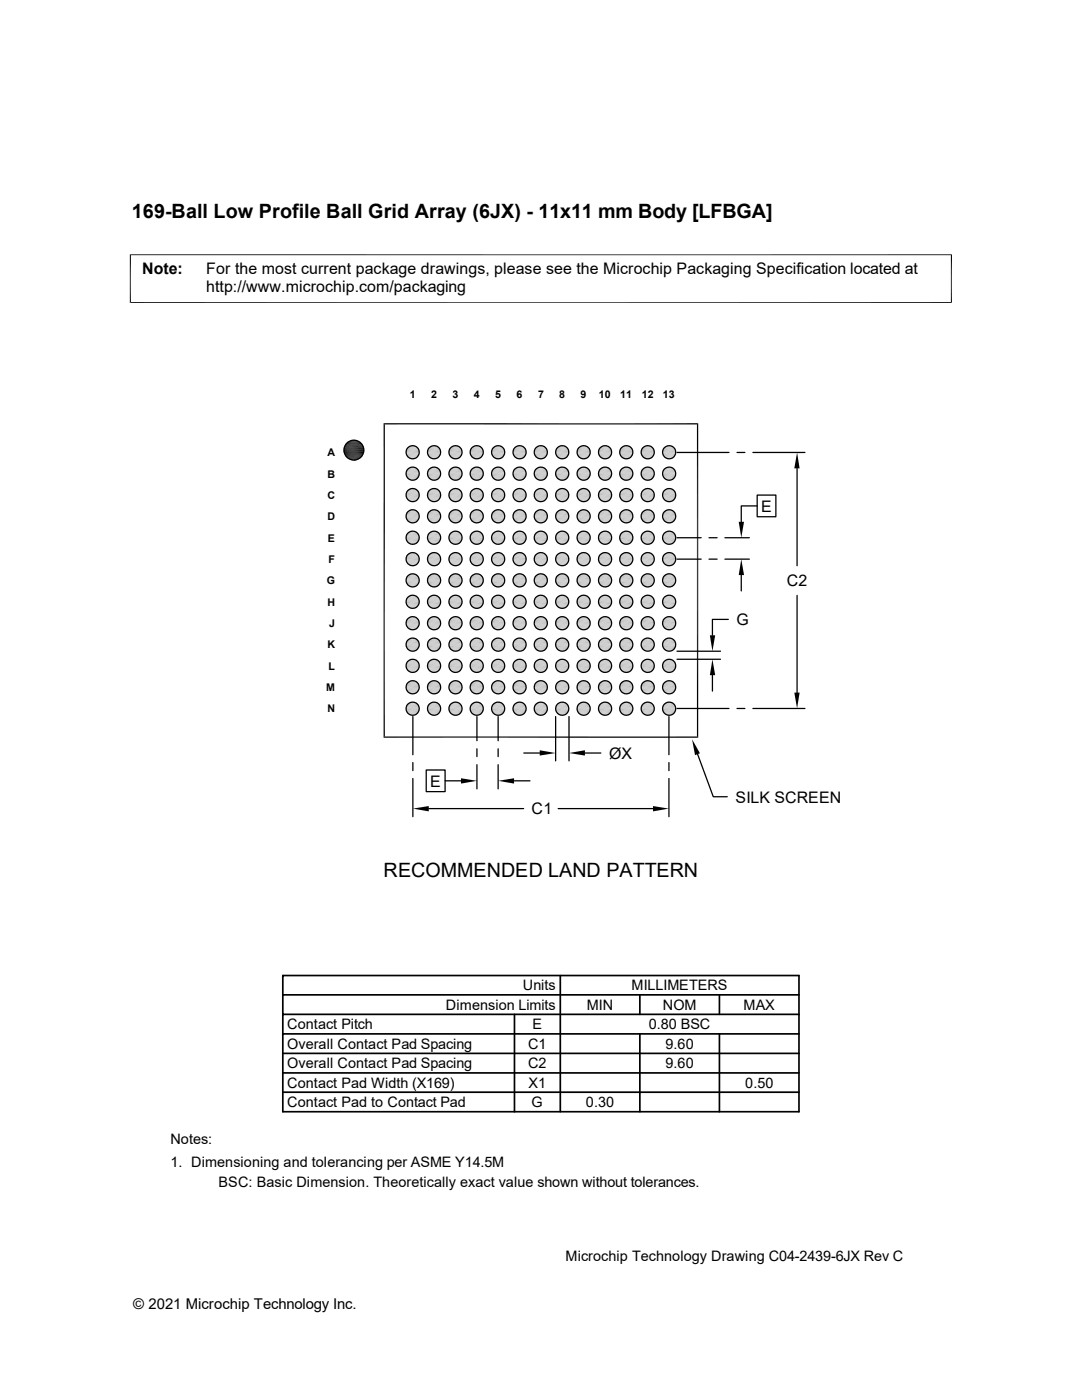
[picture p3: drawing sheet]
<svg xmlns="http://www.w3.org/2000/svg" width="216mm" height="279mm" viewBox="0 0 216 279" stroke-linecap="round" stroke-linejoin="round" font-family="sans-serif">
<defs><g id="words">
<g font-size="3.9">
<text x="26.3" y="43.5">169-Ball Low Profile Ball Grid Array (6JX) - 11x11 mm Body [LFBGA]</text>
<text x="76.5" y="175">RECOMMENDED LAND PATTERN</text>
</g>
<g font-size="3.2">
<text x="28.4" y="54.6">Note:</text>
<text x="41.1" y="54.6">For the most current package drawings, please see the Microchip Packaging Specification located at</text>
<text x="41.1" y="58.3">http://www.microchip.com/packaging</text>
<text x="151.8" y="102.1">E</text>
<text x="157" y="117">C2</text>
<text x="146.9" y="124.8">G</text>
<text x="121.5" y="151.4">ØX</text>
<text x="85.8" y="157">E</text>
<text x="146.8" y="160.2">SILK SCREEN</text>
<text x="106.1" y="162.5">C1</text>
</g>
<text font-size="3" x="26.6" y="261.3">© 2021 Microchip Technology Inc.</text>
<g font-size="2.9">
<text x="104.3" y="197.7">Units</text>
<text x="126" y="197.7">MILLIMETERS</text>
<text x="89" y="201.5">Dimension Limits</text>
<text x="117.1" y="201.5">MIN</text>
<text x="132.2" y="201.5">NOM</text>
<text x="148.4" y="201.5">MAX</text>
<text x="57.3" y="209.3">Overall Contact Pad Spacing</text>
<text x="57.3" y="205.4">Contact Pitch</text>
<text x="105.4" y="209.3">C1</text>
<text x="106.3" y="205.4">E</text>
<text x="129.5" y="205.4">0.80 BSC</text>
<text x="132.8" y="209.3">9.60</text>
<text x="57.3" y="213.2">Overall Contact Pad Spacing</text>
<text x="105.4" y="213.2">C2</text>
<text x="132.8" y="213.2">9.60</text>
<text x="57.3" y="217.1">Contact Pad Width (X169)</text>
<text x="57.3" y="221">Contact Pad to Contact Pad</text>
<text x="105.5" y="217.1">X1</text>
<text x="106.1" y="221">G</text>
<text x="116.9" y="221">0.30</text>
<text x="148.7" y="217.1">0.50</text>
<text x="34" y="228.3">Notes:</text>
<text x="34" y="232.9">1. Dimensioning and tolerancing per ASME Y14.5M</text>
<text x="43.6" y="236.9">BSC: Basic Dimension. Theoretically exact value shown without tolerances.</text>
<text x="112.9" y="251.6">Microchip Technology Drawing C04-2439-6JX Rev C</text>
</g>
<g font-size="2.1">
<text x="81.8" y="79.4">1</text>
<text x="86" y="79.4">2</text>
<text x="90.3" y="79.4">3</text>
<text x="94.6" y="79.4">4</text>
<text x="98.8" y="79.4">5</text>
<text x="103.1" y="79.4">6</text>
<text x="107.4" y="79.4">7</text>
<text x="111.6" y="79.4">8</text>
<text x="115.9" y="79.4">9</text>
<text x="119.5" y="79.4">10</text>
<text x="123.8" y="79.4">11</text>
<text x="128.1" y="79.4">12</text>
<text x="132.3" y="79.4">13</text>
<text x="65.4" y="95.3">B</text>
<text x="65.4" y="91.1">A</text>
<text x="65.4" y="99.6">C</text>
<text x="65.4" y="103.8">D</text>
<text x="65.4" y="108.1">E</text>
<text x="65.6" y="112.4">F</text>
<text x="65.2" y="116.6">G</text>
<text x="65.4" y="120.9">H</text>
<text x="65.7" y="125.1">J</text>
<text x="65.4" y="129.4">K</text>
<text x="65.1" y="137.9">M</text>
<text x="65.6" y="133.6">L</text>
<text x="65.4" y="142.2">N</text>
</g>
</g></defs>
<g fill="#c0c0c0">
<path d="M133.1 89h.8z"/>
<path d="M133.4 88.9l.5 .1z"/>
<path d="M128.9 89h.7z"/>
<path d="M129.1 88.9l.5 .1z"/>
<path d="M124.6 89h.7z"/>
<path d="M124.9 88.9l.4 .1z"/>
<path d="M120.4 89h.7z"/>
<path d="M120.6 88.9l.5 .1z"/>
<path d="M116.1 89h.7z"/>
<path d="M116.3 88.9l.5 .1z"/>
<path d="M111.8 89h.8z"/>
<path d="M112.1 88.9l.5 .1z"/>
<path d="M107.6 89h.7z"/>
<path d="M107.8 88.9l.5 .1z"/>
<path d="M103.3 89h.7z"/>
<path d="M103.5 88.9l.5 .1z"/>
<path d="M99 89h.8z"/>
<path d="M99.3 88.9l.5 .1z"/>
<path d="M94.8 89h.7z"/>
<path d="M95 88.9l.5 .1z"/>
<path d="M90.5 89h.7z"/>
<path d="M90.8 88.9l.4 .1z"/>
<path d="M86.2 89h.8z"/>
<path d="M86.5 88.9l.5 .1z"/>
<path d="M82 89h.7z"/>
<path d="M82.2 88.9l.5 .1z"/>
<path d="M132.9 89.1h1.2z"/>
<path d="M133.1 89l1 .1z"/>
<path d="M128.7 89.1h1.1z"/>
<path d="M128.9 89l.9 .1z"/>
<path d="M124.4 89.1h1.2z"/>
<path d="M124.6 89l1 .1z"/>
<path d="M120.1 89.1h1.2z"/>
<path d="M120.4 89l.9 .1z"/>
<path d="M115.9 89.1h1.2z"/>
<path d="M116.1 89l1 .1z"/>
<path d="M111.6 89.1h1.2z"/>
<path d="M111.8 89l1 .1z"/>
<path d="M107.3 89.1h1.2z"/>
<path d="M107.6 89l.9 .1z"/>
<path d="M103.1 89.1h1.2z"/>
<path d="M103.3 89l1 .1z"/>
<path d="M98.8 89.1h1.2z"/>
<path d="M99 89l1 .1z"/>
<path d="M94.5 89.1h1.2z"/>
<path d="M94.8 89l.9 .1z"/>
<path d="M90.3 89.1h1.2z"/>
<path d="M90.5 89l1 .1z"/>
<path d="M86 89.1h1.2z"/>
<path d="M86.2 89l1 .1z"/>
<path d="M81.7 89.1h1.2z"/>
<path d="M82 89l.9 .1z"/>
<path d="M132.7 89.2l.2-.1 1.4 .1z"/>
<path d="M132.9 89.1h1.2l.2 .1z"/>
<path d="M128.4 89.2l.3-.1 1.3 .1z"/>
<path d="M128.7 89.1h1.1l.2 .1z"/>
<path d="M124.2 89.2l.2-.1 1.4 .1z"/>
<path d="M124.4 89.1h1.2l.2 .1z"/>
<path d="M119.9 89.2l.2-.1 1.4 .1z"/>
<path d="M120.1 89.1h1.2l.2 .1z"/>
<path d="M115.7 89.2l.2-.1 1.4 .1z"/>
<path d="M115.9 89.1h1.2l.2 .1z"/>
<path d="M111.4 89.2l.2-.1 1.4 .1z"/>
<path d="M111.6 89.1h1.2l.2 .1z"/>
<path d="M107.1 89.2l.2-.1 1.4 .1z"/>
<path d="M107.3 89.1h1.2l.2 .1z"/>
<path d="M102.9 89.2l.2-.1 1.4 .1z"/>
<path d="M103.1 89.1h1.2l.2 .1z"/>
<path d="M98.6 89.2l.2-.1 1.4 .1z"/>
<path d="M98.8 89.1h1.2l.2 .1z"/>
<path d="M94.3 89.2l.2-.1 1.4 .1z"/>
<path d="M94.5 89.1h1.2l.2 .1z"/>
<path d="M90.1 89.2l.2-.1 1.4 .1z"/>
<path d="M90.3 89.1h1.2l.2 .1z"/>
<path d="M85.8 89.2l.2-.1 1.4 .1z"/>
<path d="M86 89.1h1.2l.2 .1z"/>
<path d="M81.5 89.2l.2-.1 1.4 .1z"/>
<path d="M81.7 89.1h1.2l.2 .1z"/>
<path d="M132.7 89.2l1.8 .2h-2z"/>
<path d="M132.7 89.2h1.6l.2 .2z"/>
<path d="M128.4 89.2l1.8 .2h-1.9z"/>
<path d="M128.4 89.2h1.6l.2 .2z"/>
<path d="M124.2 89.2l1.8 .2h-2z"/>
<path d="M124.2 89.2h1.6l.2 .2z"/>
<path d="M119.7 89.4l.2-.2 1.8 .2z"/>
<path d="M119.9 89.2h1.6l.2 .2z"/>
<path d="M115.7 89.2l1.7 .2h-1.9z"/>
<path d="M115.7 89.2h1.6l.1 .2z"/>
<path d="M111.4 89.2l1.8 .2h-2z"/>
<path d="M111.4 89.2h1.6l.2 .2z"/>
<path d="M106.9 89.4l.2-.2 1.8 .2z"/>
<path d="M107.1 89.2h1.6l.2 .2z"/>
<path d="M102.9 89.2l1.7 .2h-1.9z"/>
<path d="M102.9 89.2h1.6l.1 .2z"/>
<path d="M98.6 89.2l1.8 .2h-2z"/>
<path d="M98.6 89.2h1.6l.2 .2z"/>
<path d="M94.3 89.2l1.8 .2h-2z"/>
<path d="M94.3 89.2h1.6l.2 .2z"/>
<path d="M89.9 89.4l.2-.2 1.8 .2z"/>
<path d="M90.1 89.2h1.6l.2 .2z"/>
<path d="M85.8 89.2l1.8 .2h-2z"/>
<path d="M85.8 89.2h1.6l.2 .2z"/>
<path d="M81.5 89.2l1.8 .2h-1.9z"/>
<path d="M81.5 89.2h1.6l.2 .2z"/>
</g>
<g fill="none" stroke="#c0c0c0" stroke-width=".21">
<path d="M81 89.9h2.7M81.1 89.7h2.5M81.1 90.9h2.5M81.2 89.5h2.3M85.3 89.9h2.6M85.4 89.7h2.4M85.4 90.9h2.4M85.5 89.5h2.3M89.6 89.9h2.6M89.6 89.7h2.5M89.6 90.9h2.5M89.7 89.5h2.3"/>
<path d="M93.8 89.9h2.6M93.9 89.7h2.5M93.9 90.9h2.5M94 89.5h2.3M98.1 89.9h2.6M98.2 89.7h2.4M98.2 90.9h2.4M98.3 89.5h2.2M102.4 89.9h2.6M102.4 89.7h2.5M102.4 90.9h2.5M102.5 89.5h2.3"/>
<path d="M106.6 89.9h2.6M106.7 89.7h2.5M106.7 90.9h2.5M106.8 89.5h2.3M110.9 89.9h2.6M111 89.7h2.5M111 90.9h2.5M111 89.5h2.3M115.1 89.9h2.7M115.2 89.7h2.5M115.2 90.9h2.5M115.3 89.5h2.3"/>
<path d="M119.4 89.9h2.6M119.5 89.7h2.5M119.5 90.9h2.5M119.6 89.5h2.2M123.7 89.9h2.6M123.7 89.7h2.5M123.7 90.9h2.5M123.9 89.5h2.2M127.9 89.9h2.7M128 89.7h2.5M128 90.9h2.5M128.1 89.5h2.3"/>
<path d="M132.2 89.9h2.6M132.3 89.7h2.4M132.3 90.9h2.4M132.4 89.5h2.3"/>
</g>
<g fill="none" stroke="#c0c0c0" stroke-width=".25">
<path d="M81 90.1h2.7M81 90.4h2.7M81 90.6h2.7M85.3 90.1h2.6M85.3 90.4h2.6M85.3 90.6h2.6M89.5 90.1h2.7M89.5 90.4h2.7M89.6 90.6h2.6M93.8 90.1h2.7M93.8 90.4h2.7M93.8 90.6h2.6"/>
<path d="M98.1 90.1h2.7M98.1 90.4h2.7M98.1 90.6h2.6M102.3 90.1h2.7M102.3 90.4h2.7M102.4 90.6h2.6M106.6 90.1h2.7M106.6 90.4h2.7M106.6 90.6h2.6M110.9 90.1h2.6M110.9 90.4h2.6M110.9 90.6h2.6"/>
<path d="M115.1 90.1h2.7M115.1 90.4h2.7M115.1 90.6h2.7M119.4 90.1h2.6M119.4 90.4h2.6M119.4 90.6h2.6M123.7 90.1h2.6M123.7 90.4h2.6M123.7 90.6h2.6M127.9 90.1h2.7M127.9 90.4h2.7M127.9 90.6h2.7"/>
<path d="M132.2 90.1h2.6M132.2 90.4h2.6M132.2 90.6h2.6"/>
</g>
<g fill="none" stroke="#c0c0c0" stroke-width=".2">
<path d="M81.2 91.1h2.3M85.5 91.1h2.3M89.7 91.1h2.3M94 91.1h2.3M98.3 91.1h2.2M102.5 91.1h2.3M106.8 91.1h2.3M111 91.1h2.3M115.3 91.1h2.3M119.6 91.1h2.2M123.9 91.1h2.2M128.1 91.1h2.3"/>
<path d="M132.4 91.1h2.3"/>
</g>
<g fill="#c0c0c0">
<path d="M132.5 91.1l1.8 .2h-1.6z"/>
<path d="M132.5 91.1h2l-.2 .2z"/>
<path d="M128.3 91.1l1.7 .2h-1.6z"/>
<path d="M128.3 91.1h1.9l-.2 .2z"/>
<path d="M124 91.1l1.8 .2h-1.6z"/>
<path d="M124 91.1h2l-.2 .2z"/>
<path d="M119.7 91.1l1.8 .2h-1.6z"/>
<path d="M119.7 91.1h2l-.2 .2z"/>
<path d="M115.5 91.1l1.8 .2h-1.6z"/>
<path d="M115.5 91.1h1.9l-.1 .2z"/>
<path d="M111.2 91.1l1.8 .2h-1.6z"/>
<path d="M111.2 91.1h2l-.2 .2z"/>
<path d="M106.9 91.1l1.8 .2h-1.6z"/>
<path d="M106.9 91.1h2l-.2 .2z"/>
<path d="M102.7 91.1l1.8 .2h-1.6z"/>
<path d="M102.7 91.1h1.9l-.1 .2z"/>
<path d="M98.4 91.1l1.8 .2h-1.6z"/>
<path d="M98.4 91.1h2l-.2 .2z"/>
<path d="M94.1 91.1l1.8 .2h-1.6z"/>
<path d="M94.1 91.1h2l-.2 .2z"/>
<path d="M89.9 91.1l1.8 .2h-1.6z"/>
<path d="M89.9 91.1h2l-.2 .2z"/>
<path d="M85.6 91.1l1.8 .2h-1.6z"/>
<path d="M85.6 91.1h2l-.2 .2z"/>
<path d="M81.4 91.1l1.7 .2h-1.6z"/>
<path d="M81.4 91.1h1.9l-.2 .2z"/>
<path d="M132.7 91.3l1.4 .1h-1.2z"/>
<path d="M132.7 91.3h1.6l-.2 .1z"/>
<path d="M128.4 91.3l1.4 .1h-1.1z"/>
<path d="M128.4 91.3h1.6l-.2 .1z"/>
<path d="M124.2 91.3l1.4 .1h-1.2z"/>
<path d="M124.2 91.3h1.6l-.2 .1z"/>
<path d="M119.9 91.3l1.4 .1h-1.2z"/>
<path d="M119.9 91.3h1.6l-.2 .1z"/>
<path d="M115.7 91.3l1.4 .1h-1.2z"/>
<path d="M115.7 91.3h1.6l-.2 .1z"/>
<path d="M111.4 91.3l1.4 .1h-1.2z"/>
<path d="M111.4 91.3h1.6l-.2 .1z"/>
<path d="M107.1 91.3l1.4 .1h-1.2z"/>
<path d="M107.1 91.3h1.6l-.2 .1z"/>
<path d="M102.9 91.3l1.4 .1h-1.2z"/>
<path d="M102.9 91.3h1.6l-.2 .1z"/>
<path d="M98.6 91.3l1.4 .1h-1.2z"/>
<path d="M98.6 91.3h1.6l-.2 .1z"/>
<path d="M94.3 91.3l1.4 .1h-1.2z"/>
<path d="M94.3 91.3h1.6l-.2 .1z"/>
<path d="M90.1 91.3l1.4 .1h-1.2z"/>
<path d="M90.1 91.3h1.6l-.2 .1z"/>
<path d="M85.8 91.3l1.4 .1h-1.2z"/>
<path d="M85.8 91.3h1.6l-.2 .1z"/>
<path d="M81.5 91.3l1.4 .1h-1.2z"/>
<path d="M81.5 91.3h1.6l-.2 .1z"/>
<path d="M132.9 91.4l1 .1z"/>
<path d="M132.9 91.4h1.2z"/>
<path d="M128.7 91.4l.9 .1z"/>
<path d="M128.7 91.4h1.1z"/>
<path d="M124.4 91.4l.9 .1z"/>
<path d="M124.4 91.4h1.2z"/>
<path d="M120.1 91.4l1 .1z"/>
<path d="M120.1 91.4h1.2z"/>
<path d="M115.9 91.4l.9 .1z"/>
<path d="M115.9 91.4h1.2z"/>
<path d="M111.6 91.4l1 .1z"/>
<path d="M111.6 91.4h1.2z"/>
<path d="M107.3 91.4l1 .1z"/>
<path d="M107.3 91.4h1.2z"/>
<path d="M103.1 91.4l.9 .1z"/>
<path d="M103.1 91.4h1.2z"/>
<path d="M98.8 91.4l1 .1z"/>
<path d="M98.8 91.4h1.2z"/>
<path d="M94.5 91.4l1 .1z"/>
<path d="M94.5 91.4h1.2z"/>
<path d="M90.3 91.4l.9 .1z"/>
<path d="M90.3 91.4h1.2z"/>
<path d="M86 91.4l1 .1z"/>
<path d="M86 91.4h1.2z"/>
<path d="M81.7 91.4l1 .1z"/>
<path d="M81.7 91.4h1.2z"/>
<path d="M133.1 91.5l.5 .1z"/>
<path d="M133.1 91.5h.8z"/>
<path d="M128.9 91.5l.5 .1z"/>
<path d="M128.9 91.5h.7z"/>
<path d="M124.6 91.5l.5 .1z"/>
<path d="M124.6 91.5h.7z"/>
<path d="M120.4 91.5l.5 .1z"/>
<path d="M120.4 91.5h.7z"/>
<path d="M116.1 91.5l.5 .1z"/>
<path d="M116.1 91.5h.7z"/>
<path d="M111.8 91.5l.5 .1z"/>
<path d="M111.8 91.5h.8z"/>
<path d="M107.6 91.5l.4 .1z"/>
<path d="M107.6 91.5h.7z"/>
<path d="M103.3 91.5l.5 .1z"/>
<path d="M103.3 91.5h.7z"/>
<path d="M99 91.5l.5 .1z"/>
<path d="M99 91.5h.8z"/>
<path d="M94.8 91.5l.4 .1z"/>
<path d="M94.8 91.5h.7z"/>
<path d="M90.5 91.5l.5 .1z"/>
<path d="M90.5 91.5h.7z"/>
<path d="M86.2 91.5l.5 .1z"/>
<path d="M86.2 91.5h.8z"/>
<path d="M82 91.5l.5 .1z"/>
<path d="M82 91.5h.7z"/>
<path d="M133.1 93.3h.8z"/>
<path d="M133.4 93.2l.5 .1z"/>
<path d="M128.9 93.3h.7z"/>
<path d="M129.1 93.2l.5 .1z"/>
<path d="M124.6 93.3h.7z"/>
<path d="M124.9 93.2l.4 .1z"/>
<path d="M120.4 93.3h.7z"/>
<path d="M120.6 93.2l.5 .1z"/>
<path d="M116.1 93.3h.7z"/>
<path d="M116.3 93.2l.5 .1z"/>
<path d="M111.8 93.3h.8z"/>
<path d="M112.1 93.2l.5 .1z"/>
<path d="M107.6 93.3h.7z"/>
<path d="M107.8 93.2l.5 .1z"/>
<path d="M103.3 93.3h.7z"/>
<path d="M103.5 93.2l.5 .1z"/>
<path d="M99 93.3h.8z"/>
<path d="M99.3 93.2l.5 .1z"/>
<path d="M94.8 93.3h.7z"/>
<path d="M95 93.2l.5 .1z"/>
<path d="M90.5 93.3h.7z"/>
<path d="M90.8 93.2l.4 .1z"/>
<path d="M86.2 93.3h.8z"/>
<path d="M86.5 93.2l.5 .1z"/>
<path d="M82 93.3h.7z"/>
<path d="M82.2 93.2l.5 .1z"/>
<path d="M132.9 93.3h1.2z"/>
<path d="M133.1 93.3h1z"/>
<path d="M128.7 93.3h1.1z"/>
<path d="M128.9 93.3h.9z"/>
<path d="M124.4 93.3h1.2z"/>
<path d="M124.6 93.3h1z"/>
<path d="M120.1 93.3h1.2z"/>
<path d="M120.4 93.3h.9z"/>
<path d="M115.9 93.3h1.2z"/>
<path d="M116.1 93.3h1z"/>
<path d="M111.6 93.3h1.2z"/>
<path d="M111.8 93.3h1z"/>
<path d="M107.3 93.3h1.2z"/>
<path d="M107.6 93.3h.9z"/>
<path d="M103.1 93.3h1.2z"/>
<path d="M103.3 93.3h1z"/>
<path d="M98.8 93.3h1.2z"/>
<path d="M99 93.3h1z"/>
<path d="M94.5 93.3h1.2z"/>
<path d="M94.8 93.3h.9z"/>
<path d="M90.3 93.3h1.2z"/>
<path d="M90.5 93.3h1z"/>
<path d="M86 93.3h1.2z"/>
<path d="M86.2 93.3h1z"/>
<path d="M81.7 93.3h1.2z"/>
<path d="M82 93.3h.9z"/>
<path d="M132.7 93.5l.2-.2 1.4 .2z"/>
<path d="M132.9 93.3h1.2l.2 .2z"/>
<path d="M128.4 93.5l.3-.2 1.3 .2z"/>
<path d="M128.7 93.3h1.1l.2 .2z"/>
<path d="M124.2 93.5l.2-.2 1.4 .2z"/>
<path d="M124.4 93.3h1.2l.2 .2z"/>
<path d="M119.9 93.5l.2-.2 1.4 .2z"/>
<path d="M120.1 93.3h1.2l.2 .2z"/>
<path d="M115.7 93.5l.2-.2 1.4 .2z"/>
<path d="M115.9 93.3h1.2l.2 .2z"/>
<path d="M111.4 93.5l.2-.2 1.4 .2z"/>
<path d="M111.6 93.3h1.2l.2 .2z"/>
<path d="M107.1 93.5l.2-.2 1.4 .2z"/>
<path d="M107.3 93.3h1.2l.2 .2z"/>
<path d="M102.9 93.5l.2-.2 1.4 .2z"/>
<path d="M103.1 93.3h1.2l.2 .2z"/>
<path d="M98.6 93.5l.2-.2 1.4 .2z"/>
<path d="M98.8 93.3h1.2l.2 .2z"/>
<path d="M94.3 93.5l.2-.2 1.4 .2z"/>
<path d="M94.5 93.3h1.2l.2 .2z"/>
<path d="M90.1 93.5l.2-.2 1.4 .2z"/>
<path d="M90.3 93.3h1.2l.2 .2z"/>
<path d="M85.8 93.5l.2-.2 1.4 .2z"/>
<path d="M86 93.3h1.2l.2 .2z"/>
<path d="M81.5 93.5l.2-.2 1.4 .2z"/>
<path d="M81.7 93.3h1.2l.2 .2z"/>
<path d="M132.7 93.5l1.8 .1h-2z"/>
<path d="M132.7 93.5h1.6l.2 .1z"/>
<path d="M128.4 93.5l1.8 .1h-1.9z"/>
<path d="M128.4 93.5h1.6l.2 .1z"/>
<path d="M124.2 93.5l1.8 .1h-2z"/>
<path d="M124.2 93.5h1.6l.2 .1z"/>
<path d="M119.7 93.6l.2-.1 1.8 .1z"/>
<path d="M119.9 93.5h1.6l.2 .1z"/>
<path d="M115.7 93.5l1.7 .1h-1.9z"/>
<path d="M115.7 93.5h1.6l.1 .1z"/>
<path d="M111.4 93.5l1.8 .1h-2z"/>
<path d="M111.4 93.5h1.6l.2 .1z"/>
<path d="M106.9 93.6l.2-.1 1.8 .1z"/>
<path d="M107.1 93.5h1.6l.2 .1z"/>
<path d="M102.9 93.5l1.7 .1h-1.9z"/>
<path d="M102.9 93.5h1.6l.1 .1z"/>
<path d="M98.6 93.5l1.8 .1h-2z"/>
<path d="M98.6 93.5h1.6l.2 .1z"/>
<path d="M94.3 93.5l1.8 .1h-2z"/>
<path d="M94.3 93.5h1.6l.2 .1z"/>
<path d="M89.9 93.6l.2-.1 1.8 .1z"/>
<path d="M90.1 93.5h1.6l.2 .1z"/>
<path d="M85.8 93.5l1.8 .1h-2z"/>
<path d="M85.8 93.5h1.6l.2 .1z"/>
<path d="M81.5 93.5l1.8 .1h-1.9z"/>
<path d="M81.5 93.5h1.6l.2 .1z"/>
</g>
<g fill="none" stroke="#c0c0c0" stroke-width=".2">
<path d="M81.2 93.7h2.3M85.5 93.7h2.3M89.7 93.7h2.3M94 93.7h2.3M98.3 93.7h2.2M102.5 93.7h2.3M106.8 93.7h2.3M111 93.7h2.3M115.3 93.7h2.3M119.6 93.7h2.2M123.9 93.7h2.2M128.1 93.7h2.3"/>
<path d="M132.4 93.7h2.3"/>
</g>
<g fill="none" stroke="#c0c0c0" stroke-width=".21">
<path d="M81 94.9h2.7M81.1 93.9h2.5M81.1 95.1h2.5M81.2 95.3h2.3M85.3 94.9h2.6M85.4 93.9h2.4M85.4 95.1h2.4M85.5 95.3h2.3M89.6 94.9h2.6M89.6 93.9h2.5M89.6 95.1h2.5M89.7 95.3h2.3"/>
<path d="M93.8 94.9h2.6M93.9 93.9h2.5M93.9 95.1h2.5M94 95.3h2.3M98.1 94.9h2.6M98.2 93.9h2.4M98.2 95.1h2.4M98.3 95.3h2.2M102.4 94.9h2.6M102.4 93.9h2.5M102.4 95.1h2.5M102.5 95.3h2.3"/>
<path d="M106.6 94.9h2.6M106.7 93.9h2.5M106.7 95.1h2.5M106.8 95.3h2.3M110.9 94.9h2.6M111 93.9h2.5M111 95.1h2.5M111 95.3h2.3M115.1 94.9h2.7M115.2 93.9h2.5M115.2 95.1h2.5M115.3 95.3h2.3"/>
<path d="M119.4 94.9h2.6M119.5 93.9h2.5M119.5 95.1h2.5M119.6 95.3h2.2M123.7 94.9h2.6M123.7 93.9h2.5M123.7 95.1h2.5M123.9 95.3h2.2M127.9 94.9h2.7M128 93.9h2.5M128 95.1h2.5M128.1 95.3h2.3"/>
<path d="M132.2 94.9h2.6M132.3 93.9h2.4M132.3 95.1h2.4M132.4 95.3h2.3"/>
</g>
<g fill="none" stroke="#c0c0c0" stroke-width=".25">
<path d="M81 94.1h2.7M81 94.4h2.7M81 94.7h2.7M85.3 94.4h2.6M85.3 94.7h2.6M85.3 94.1h2.6M89.5 94.4h2.7M89.5 94.7h2.7M89.6 94.1h2.6M93.8 94.1h2.6M93.8 94.4h2.7M93.8 94.7h2.7"/>
<path d="M98.1 94.1h2.6M98.1 94.4h2.7M98.1 94.7h2.7M102.3 94.4h2.7M102.3 94.7h2.7M102.4 94.1h2.6M106.6 94.4h2.7M106.6 94.7h2.7M106.6 94.1h2.6M110.9 94.1h2.6M110.9 94.4h2.6M110.9 94.7h2.6"/>
<path d="M115.1 94.4h2.7M115.1 94.7h2.7M115.1 94.1h2.7M119.4 94.4h2.6M119.4 94.7h2.6M119.4 94.1h2.6M123.7 94.1h2.6M123.7 94.4h2.6M123.7 94.7h2.6M127.9 94.1h2.7M127.9 94.4h2.7M127.9 94.7h2.7"/>
<path d="M132.2 94.4h2.6M132.2 94.7h2.6M132.2 94.1h2.6"/>
</g>
<g fill="#c0c0c0">
<path d="M132.5 95.4l1.8 .2h-1.6z"/>
<path d="M132.5 95.4h2l-.2 .2z"/>
<path d="M128.3 95.4l1.7 .2h-1.6z"/>
<path d="M128.3 95.4h1.9l-.2 .2z"/>
<path d="M124 95.4l1.8 .2h-1.6z"/>
<path d="M124 95.4h2l-.2 .2z"/>
<path d="M119.7 95.4l1.8 .2h-1.6z"/>
<path d="M119.7 95.4h2l-.2 .2z"/>
<path d="M115.5 95.4l1.8 .2h-1.6z"/>
<path d="M115.5 95.4h1.9l-.1 .2z"/>
<path d="M111.2 95.4l1.8 .2h-1.6z"/>
<path d="M111.2 95.4h2l-.2 .2z"/>
<path d="M106.9 95.4l1.8 .2h-1.6z"/>
<path d="M106.9 95.4h2l-.2 .2z"/>
<path d="M102.7 95.4l1.8 .2h-1.6z"/>
<path d="M102.7 95.4h1.9l-.1 .2z"/>
<path d="M98.4 95.4l1.8 .2h-1.6z"/>
<path d="M98.4 95.4h2l-.2 .2z"/>
<path d="M94.1 95.4l1.8 .2h-1.6z"/>
<path d="M94.1 95.4h2l-.2 .2z"/>
<path d="M89.9 95.4l1.8 .2h-1.6z"/>
<path d="M89.9 95.4h2l-.2 .2z"/>
<path d="M85.6 95.4l1.8 .2h-1.6z"/>
<path d="M85.6 95.4h2l-.2 .2z"/>
<path d="M81.4 95.4l1.7 .2h-1.6z"/>
<path d="M81.4 95.4h1.9l-.2 .2z"/>
<path d="M132.7 95.6l1.4 .1h-1.2z"/>
<path d="M132.7 95.6h1.6l-.2 .1z"/>
<path d="M128.4 95.6l1.4 .1h-1.1z"/>
<path d="M128.4 95.6h1.6l-.2 .1z"/>
<path d="M124.2 95.6l1.4 .1h-1.2z"/>
<path d="M124.2 95.6h1.6l-.2 .1z"/>
<path d="M119.9 95.6l1.4 .1h-1.2z"/>
<path d="M119.9 95.6h1.6l-.2 .1z"/>
<path d="M115.7 95.6l1.4 .1h-1.2z"/>
<path d="M115.7 95.6h1.6l-.2 .1z"/>
<path d="M111.4 95.6l1.4 .1h-1.2z"/>
<path d="M111.4 95.6h1.6l-.2 .1z"/>
<path d="M107.1 95.6l1.4 .1h-1.2z"/>
<path d="M107.1 95.6h1.6l-.2 .1z"/>
<path d="M102.9 95.6l1.4 .1h-1.2z"/>
<path d="M102.9 95.6h1.6l-.2 .1z"/>
<path d="M98.6 95.6l1.4 .1h-1.2z"/>
<path d="M98.6 95.6h1.6l-.2 .1z"/>
<path d="M94.3 95.6l1.4 .1h-1.2z"/>
<path d="M94.3 95.6h1.6l-.2 .1z"/>
<path d="M90.1 95.6l1.4 .1h-1.2z"/>
<path d="M90.1 95.6h1.6l-.2 .1z"/>
<path d="M85.8 95.6l1.4 .1h-1.2z"/>
<path d="M85.8 95.6h1.6l-.2 .1z"/>
<path d="M81.5 95.6l1.4 .1h-1.2z"/>
<path d="M81.5 95.6h1.6l-.2 .1z"/>
<path d="M132.9 95.7l1 .1z"/>
<path d="M132.9 95.7h1.2z"/>
<path d="M128.7 95.7l.9 .1z"/>
<path d="M128.7 95.7h1.1z"/>
<path d="M124.4 95.7l.9 .1z"/>
<path d="M124.4 95.7h1.2z"/>
<path d="M120.1 95.7l1 .1z"/>
<path d="M120.1 95.7h1.2z"/>
<path d="M115.9 95.7l.9 .1z"/>
<path d="M115.9 95.7h1.2z"/>
<path d="M111.6 95.7l1 .1z"/>
<path d="M111.6 95.7h1.2z"/>
<path d="M107.3 95.7l1 .1z"/>
<path d="M107.3 95.7h1.2z"/>
<path d="M103.1 95.7l.9 .1z"/>
<path d="M103.1 95.7h1.2z"/>
<path d="M98.8 95.7l1 .1z"/>
<path d="M98.8 95.7h1.2z"/>
<path d="M94.5 95.7l1 .1z"/>
<path d="M94.5 95.7h1.2z"/>
<path d="M90.3 95.7l.9 .1z"/>
<path d="M90.3 95.7h1.2z"/>
<path d="M86 95.7l1 .1z"/>
<path d="M86 95.7h1.2z"/>
<path d="M81.7 95.7l1 .1z"/>
<path d="M81.7 95.7h1.2z"/>
<path d="M133.1 95.8h.5z"/>
<path d="M133.1 95.8h.8z"/>
<path d="M128.9 95.8h.5z"/>
<path d="M128.9 95.8h.7z"/>
<path d="M124.6 95.8h.5z"/>
<path d="M124.6 95.8h.7z"/>
<path d="M120.4 95.8h.5z"/>
<path d="M120.4 95.8h.7z"/>
<path d="M116.1 95.8h.5z"/>
<path d="M116.1 95.8h.7z"/>
<path d="M111.8 95.8h.5z"/>
<path d="M111.8 95.8h.8z"/>
<path d="M107.6 95.8h.4z"/>
<path d="M107.6 95.8h.7z"/>
<path d="M103.3 95.8h.5z"/>
<path d="M103.3 95.8h.7z"/>
<path d="M99 95.8h.5z"/>
<path d="M99 95.8h.8z"/>
<path d="M94.8 95.8h.4z"/>
<path d="M94.8 95.8h.7z"/>
<path d="M90.5 95.8h.5z"/>
<path d="M90.5 95.8h.7z"/>
<path d="M86.2 95.8h.5z"/>
<path d="M86.2 95.8h.8z"/>
<path d="M82 95.8h.5z"/>
<path d="M82 95.8h.7z"/>
<path d="M133.1 97.5h.8z"/>
<path d="M133.4 97.5h.5z"/>
<path d="M128.9 97.5h.7z"/>
<path d="M129.1 97.5h.5z"/>
<path d="M124.6 97.5h.7z"/>
<path d="M124.9 97.5h.4z"/>
<path d="M120.4 97.5h.7z"/>
<path d="M120.6 97.5h.5z"/>
<path d="M116.1 97.5h.7z"/>
<path d="M116.3 97.5h.5z"/>
<path d="M111.8 97.5h.8z"/>
<path d="M112.1 97.5h.5z"/>
<path d="M107.6 97.5h.7z"/>
<path d="M107.8 97.5h.5z"/>
<path d="M103.3 97.5h.7z"/>
<path d="M103.5 97.5h.5z"/>
<path d="M99 97.5h.8z"/>
<path d="M99.3 97.5h.5z"/>
<path d="M94.8 97.5h.7z"/>
<path d="M95 97.5h.5z"/>
<path d="M90.5 97.5h.7z"/>
<path d="M90.8 97.5h.4z"/>
<path d="M86.2 97.5h.8z"/>
<path d="M86.5 97.5h.5z"/>
<path d="M82 97.5h.7z"/>
<path d="M82.2 97.5h.5z"/>
<path d="M132.9 97.6h1.2z"/>
<path d="M133.1 97.5l1 .1z"/>
<path d="M128.7 97.6h1.1z"/>
<path d="M128.9 97.5l.9 .1z"/>
<path d="M124.4 97.6h1.2z"/>
<path d="M124.6 97.5l1 .1z"/>
<path d="M120.1 97.6h1.2z"/>
<path d="M120.4 97.5l.9 .1z"/>
<path d="M115.9 97.6h1.2z"/>
<path d="M116.1 97.5l1 .1z"/>
<path d="M111.6 97.6h1.2z"/>
<path d="M111.8 97.5l1 .1z"/>
<path d="M107.3 97.6h1.2z"/>
<path d="M107.6 97.5l.9 .1z"/>
<path d="M103.1 97.6h1.2z"/>
<path d="M103.3 97.5l1 .1z"/>
<path d="M98.8 97.6h1.2z"/>
<path d="M99 97.5l1 .1z"/>
<path d="M94.5 97.6h1.2z"/>
<path d="M94.8 97.5l.9 .1z"/>
<path d="M90.3 97.6h1.2z"/>
<path d="M90.5 97.5l1 .1z"/>
<path d="M86 97.6h1.2z"/>
<path d="M86.2 97.5l1 .1z"/>
<path d="M81.7 97.6h1.2z"/>
<path d="M82 97.5l.9 .1z"/>
<path d="M132.7 97.7l.2-.1 1.4 .1z"/>
<path d="M132.9 97.6h1.2l.2 .1z"/>
<path d="M128.4 97.7l.3-.1 1.3 .1z"/>
<path d="M128.7 97.6h1.1l.2 .1z"/>
<path d="M124.2 97.7l.2-.1 1.4 .1z"/>
<path d="M124.4 97.6h1.2l.2 .1z"/>
<path d="M119.9 97.7l.2-.1 1.4 .1z"/>
<path d="M120.1 97.6h1.2l.2 .1z"/>
<path d="M115.7 97.7l.2-.1 1.4 .1z"/>
<path d="M115.9 97.6h1.2l.2 .1z"/>
<path d="M111.4 97.7l.2-.1 1.4 .1z"/>
<path d="M111.6 97.6h1.2l.2 .1z"/>
<path d="M107.1 97.7l.2-.1 1.4 .1z"/>
<path d="M107.3 97.6h1.2l.2 .1z"/>
<path d="M102.9 97.7l.2-.1 1.4 .1z"/>
<path d="M103.1 97.6h1.2l.2 .1z"/>
<path d="M98.6 97.7l.2-.1 1.4 .1z"/>
<path d="M98.8 97.6h1.2l.2 .1z"/>
<path d="M94.3 97.7l.2-.1 1.4 .1z"/>
<path d="M94.5 97.6h1.2l.2 .1z"/>
<path d="M90.1 97.7l.2-.1 1.4 .1z"/>
<path d="M90.3 97.6h1.2l.2 .1z"/>
<path d="M85.8 97.7l.2-.1 1.4 .1z"/>
<path d="M86 97.6h1.2l.2 .1z"/>
<path d="M81.5 97.7l.2-.1 1.4 .1z"/>
<path d="M81.7 97.6h1.2l.2 .1z"/>
<path d="M132.7 97.7l1.8 .2h-2z"/>
<path d="M132.7 97.7h1.6l.2 .2z"/>
<path d="M128.4 97.7l1.8 .2h-1.9z"/>
<path d="M128.4 97.7h1.6l.2 .2z"/>
<path d="M124.2 97.7l1.8 .2h-2z"/>
<path d="M124.2 97.7h1.6l.2 .2z"/>
<path d="M119.7 97.9l.2-.2 1.8 .2z"/>
<path d="M119.9 97.7h1.6l.2 .2z"/>
<path d="M115.7 97.7l1.7 .2h-1.9z"/>
<path d="M115.7 97.7h1.6l.1 .2z"/>
<path d="M111.4 97.7l1.8 .2h-2z"/>
<path d="M111.4 97.7h1.6l.2 .2z"/>
<path d="M106.9 97.9l.2-.2 1.8 .2z"/>
<path d="M107.1 97.7h1.6l.2 .2z"/>
<path d="M102.9 97.7l1.7 .2h-1.9z"/>
<path d="M102.9 97.7h1.6l.1 .2z"/>
<path d="M98.6 97.7l1.8 .2h-2z"/>
<path d="M98.6 97.7h1.6l.2 .2z"/>
<path d="M94.3 97.7l1.8 .2h-2z"/>
<path d="M94.3 97.7h1.6l.2 .2z"/>
<path d="M89.9 97.9l.2-.2 1.8 .2z"/>
<path d="M90.1 97.7h1.6l.2 .2z"/>
<path d="M85.8 97.7l1.8 .2h-2z"/>
<path d="M85.8 97.7h1.6l.2 .2z"/>
<path d="M81.5 97.7l1.8 .2h-1.9z"/>
<path d="M81.5 97.7h1.6l.2 .2z"/>
</g>
<g fill="none" stroke="#c0c0c0" stroke-width=".21">
<path d="M81 98.9h2.7M81.1 98.2h2.5M81.1 99.4h2.5M81.2 98h2.3M81.2 99.6h2.3M85.3 98.9h2.6M85.4 98.2h2.4M85.4 99.4h2.4M85.5 98h2.3M85.5 99.6h2.3M89.5 98.9h2.7M89.6 98.2h2.5"/>
<path d="M89.6 99.4h2.5M89.7 98h2.3M89.7 99.6h2.3M93.8 98.9h2.7M93.9 98.2h2.5M93.9 99.4h2.5M94 98h2.3M94 99.6h2.3M98.1 98.9h2.7M98.2 98.2h2.4M98.2 99.4h2.4M98.3 98h2.2"/>
<path d="M98.3 99.6h2.2M102.3 98.9h2.7M102.4 98.2h2.5M102.4 99.4h2.5M102.5 98h2.3M102.5 99.6h2.3M106.6 98.9h2.7M106.7 98.2h2.5M106.7 99.4h2.5M106.8 98h2.3M106.8 99.6h2.3M110.9 98.9h2.6"/>
<path d="M111 98.2h2.5M111 99.4h2.5M111 98h2.3M111 99.6h2.3M115.1 98.9h2.7M115.2 98.2h2.5M115.2 99.4h2.5M115.3 98h2.3M115.3 99.6h2.3M119.4 98.9h2.6M119.5 98.2h2.5M119.5 99.4h2.5"/>
<path d="M119.6 98h2.2M119.6 99.6h2.2M123.7 98.9h2.6M123.7 98.2h2.5M123.7 99.4h2.5M123.9 98h2.2M123.9 99.6h2.2M127.9 98.9h2.7M128 98.2h2.5M128 99.4h2.5M128.1 98h2.3M128.1 99.6h2.3"/>
<path d="M132.2 98.9h2.6M132.3 98.2h2.4M132.3 99.4h2.4M132.4 98h2.3M132.4 99.6h2.3"/>
</g>
<g fill="none" stroke="#c0c0c0" stroke-width=".25">
<path d="M81 98.4h2.7M81 98.7h2.7M81 99.1h2.7M85.3 98.7h2.6M85.3 98.4h2.6M85.3 99.1h2.6M89.5 98.7h2.7M89.6 98.4h2.6M89.6 99.1h2.6M93.8 98.4h2.6M93.8 98.7h2.7M93.8 99.1h2.6"/>
<path d="M98.1 98.4h2.6M98.1 98.7h2.7M98.1 99.1h2.6M102.3 98.7h2.7M102.4 98.4h2.6M102.4 99.1h2.6M106.6 98.7h2.7M106.6 98.4h2.6M106.6 99.1h2.6M110.9 98.4h2.6M110.9 98.7h2.6M110.9 99.1h2.6"/>
<path d="M115.1 98.7h2.7M115.1 98.4h2.7M115.1 99.1h2.7M119.4 98.7h2.6M119.4 98.4h2.6M119.4 99.1h2.6M123.7 98.4h2.6M123.7 98.7h2.6M123.7 99.1h2.6M127.9 98.4h2.7M127.9 98.7h2.7M127.9 99.1h2.7"/>
<path d="M132.2 98.7h2.6M132.2 98.4h2.6M132.2 99.1h2.6"/>
</g>
<g fill="#c0c0c0">
<path d="M132.5 99.7l1.8 .2h-1.6z"/>
<path d="M132.5 99.7h2l-.2 .2z"/>
<path d="M128.3 99.7l1.7 .2h-1.6z"/>
<path d="M128.3 99.7h1.9l-.2 .2z"/>
<path d="M124 99.7l1.8 .2h-1.6z"/>
<path d="M124 99.7h2l-.2 .2z"/>
<path d="M119.7 99.7l1.8 .2h-1.6z"/>
<path d="M119.7 99.7h2l-.2 .2z"/>
<path d="M115.5 99.7l1.8 .2h-1.6z"/>
<path d="M115.5 99.7h1.9l-.1 .2z"/>
<path d="M111.2 99.7l1.8 .2h-1.6z"/>
<path d="M111.2 99.7h2l-.2 .2z"/>
<path d="M106.9 99.7l1.8 .2h-1.6z"/>
<path d="M106.9 99.7h2l-.2 .2z"/>
<path d="M102.7 99.7l1.8 .2h-1.6z"/>
<path d="M102.7 99.7h1.9l-.1 .2z"/>
<path d="M98.4 99.7l1.8 .2h-1.6z"/>
<path d="M98.4 99.7h2l-.2 .2z"/>
<path d="M94.1 99.7l1.8 .2h-1.6z"/>
<path d="M94.1 99.7h2l-.2 .2z"/>
<path d="M89.9 99.7l1.8 .2h-1.6z"/>
<path d="M89.9 99.7h2l-.2 .2z"/>
<path d="M85.6 99.7l1.8 .2h-1.6z"/>
<path d="M85.6 99.7h2l-.2 .2z"/>
<path d="M81.4 99.7l1.7 .2h-1.6z"/>
<path d="M81.4 99.7h1.9l-.2 .2z"/>
<path d="M132.7 99.9l1.4 .1h-1.2z"/>
<path d="M132.7 99.9h1.6l-.2 .1z"/>
<path d="M128.4 99.9l1.4 .1h-1.1z"/>
<path d="M128.4 99.9h1.6l-.2 .1z"/>
<path d="M124.2 99.9l1.4 .1h-1.2z"/>
<path d="M124.2 99.9h1.6l-.2 .1z"/>
<path d="M119.9 99.9l1.4 .1h-1.2z"/>
<path d="M119.9 99.9h1.6l-.2 .1z"/>
<path d="M115.7 99.9l1.4 .1h-1.2z"/>
<path d="M115.7 99.9h1.6l-.2 .1z"/>
<path d="M111.4 99.9l1.4 .1h-1.2z"/>
<path d="M111.4 99.9h1.6l-.2 .1z"/>
<path d="M107.1 99.9l1.4 .1h-1.2z"/>
<path d="M107.1 99.9h1.6l-.2 .1z"/>
<path d="M102.9 99.9l1.4 .1h-1.2z"/>
<path d="M102.9 99.9h1.6l-.2 .1z"/>
<path d="M98.6 99.9l1.4 .1h-1.2z"/>
<path d="M98.6 99.9h1.6l-.2 .1z"/>
<path d="M94.3 99.9l1.4 .1h-1.2z"/>
<path d="M94.3 99.9h1.6l-.2 .1z"/>
<path d="M90.1 99.9l1.4 .1h-1.2z"/>
<path d="M90.1 99.9h1.6l-.2 .1z"/>
<path d="M85.8 99.9l1.4 .1h-1.2z"/>
<path d="M85.8 99.9h1.6l-.2 .1z"/>
<path d="M81.5 99.9l1.4 .1h-1.2z"/>
<path d="M81.5 99.9h1.6l-.2 .1z"/>
<path d="M132.9 100l1 .1z"/>
<path d="M132.9 100h1.2z"/>
<path d="M128.7 100l.9 .1z"/>
<path d="M128.7 100h1.1z"/>
<path d="M124.4 100l.9 .1z"/>
<path d="M124.4 100h1.2z"/>
<path d="M120.1 100l1 .1z"/>
<path d="M120.1 100h1.2z"/>
<path d="M115.9 100l.9 .1z"/>
<path d="M115.9 100h1.2z"/>
<path d="M111.6 100l1 .1z"/>
<path d="M111.6 100h1.2z"/>
<path d="M107.3 100l1 .1z"/>
<path d="M107.3 100h1.2z"/>
<path d="M103.1 100l.9 .1z"/>
<path d="M103.1 100h1.2z"/>
<path d="M98.8 100l1 .1z"/>
<path d="M98.8 100h1.2z"/>
<path d="M94.5 100l1 .1z"/>
<path d="M94.5 100h1.2z"/>
<path d="M90.3 100l.9 .1z"/>
<path d="M90.3 100h1.2z"/>
<path d="M86 100l1 .1z"/>
<path d="M86 100h1.2z"/>
<path d="M81.7 100l1 .1z"/>
<path d="M81.7 100h1.2z"/>
<path d="M133.1 100.1h.5z"/>
<path d="M133.1 100.1h.8z"/>
<path d="M128.9 100.1h.5z"/>
<path d="M128.9 100.1h.7z"/>
<path d="M124.6 100.1h.5z"/>
<path d="M124.6 100.1h.7z"/>
<path d="M120.4 100.1h.5z"/>
<path d="M120.4 100.1h.7z"/>
<path d="M116.1 100.1h.5z"/>
<path d="M116.1 100.1h.7z"/>
<path d="M111.8 100.1h.5z"/>
<path d="M111.8 100.1h.8z"/>
<path d="M107.6 100.1h.4z"/>
<path d="M107.6 100.1h.7z"/>
<path d="M103.3 100.1h.5z"/>
<path d="M103.3 100.1h.7z"/>
<path d="M99 100.1h.5z"/>
<path d="M99 100.1h.8z"/>
<path d="M94.8 100.1h.4z"/>
<path d="M94.8 100.1h.7z"/>
<path d="M90.5 100.1h.5z"/>
<path d="M90.5 100.1h.7z"/>
<path d="M86.2 100.1h.5z"/>
<path d="M86.2 100.1h.8z"/>
<path d="M82 100.1h.5z"/>
<path d="M82 100.1h.7z"/>
<path d="M133.1 101.8h.8z"/>
<path d="M133.4 101.7l.5 .1z"/>
<path d="M128.9 101.8h.7z"/>
<path d="M129.1 101.7l.5 .1z"/>
<path d="M124.6 101.8h.7z"/>
<path d="M124.9 101.7l.4 .1z"/>
<path d="M120.4 101.8h.7z"/>
<path d="M120.6 101.7l.5 .1z"/>
<path d="M116.1 101.8h.7z"/>
<path d="M116.3 101.7l.5 .1z"/>
<path d="M111.8 101.8h.8z"/>
<path d="M112.1 101.7l.5 .1z"/>
<path d="M107.6 101.8h.7z"/>
<path d="M107.8 101.7l.5 .1z"/>
<path d="M103.3 101.8h.7z"/>
<path d="M103.5 101.7l.5 .1z"/>
<path d="M99 101.8h.8z"/>
<path d="M99.3 101.7l.5 .1z"/>
<path d="M94.8 101.8h.7z"/>
<path d="M95 101.7l.5 .1z"/>
<path d="M90.5 101.8h.7z"/>
<path d="M90.8 101.7l.4 .1z"/>
<path d="M86.2 101.8h.8z"/>
<path d="M86.5 101.7l.5 .1z"/>
<path d="M82 101.8h.7z"/>
<path d="M82.2 101.7l.5 .1z"/>
<path d="M132.9 101.9h1.2z"/>
<path d="M133.1 101.8l1 .1z"/>
<path d="M128.7 101.9h1.1z"/>
<path d="M128.9 101.8l.9 .1z"/>
<path d="M124.4 101.9h1.2z"/>
<path d="M124.6 101.8l1 .1z"/>
<path d="M120.1 101.9h1.2z"/>
<path d="M120.4 101.8l.9 .1z"/>
<path d="M115.9 101.9h1.2z"/>
<path d="M116.1 101.8l1 .1z"/>
<path d="M111.6 101.9h1.2z"/>
<path d="M111.8 101.8l1 .1z"/>
<path d="M107.3 101.9h1.2z"/>
<path d="M107.6 101.8l.9 .1z"/>
<path d="M103.1 101.9h1.2z"/>
<path d="M103.3 101.8l1 .1z"/>
<path d="M98.8 101.9h1.2z"/>
<path d="M99 101.8l1 .1z"/>
<path d="M94.5 101.9h1.2z"/>
<path d="M94.8 101.8l.9 .1z"/>
<path d="M90.3 101.9h1.2z"/>
<path d="M90.5 101.8l1 .1z"/>
<path d="M86 101.9h1.2z"/>
<path d="M86.2 101.8l1 .1z"/>
<path d="M81.7 101.9h1.2z"/>
<path d="M82 101.8l.9 .1z"/>
<path d="M132.7 102l.2-.1 1.4 .1z"/>
<path d="M132.9 101.9h1.2l.2 .1z"/>
<path d="M128.4 102l.3-.1 1.3 .1z"/>
<path d="M128.7 101.9h1.1l.2 .1z"/>
<path d="M124.2 102l.2-.1 1.4 .1z"/>
<path d="M124.4 101.9h1.2l.2 .1z"/>
<path d="M119.9 102l.2-.1 1.4 .1z"/>
<path d="M120.1 101.9h1.2l.2 .1z"/>
<path d="M115.7 102l.2-.1 1.4 .1z"/>
<path d="M115.9 101.9h1.2l.2 .1z"/>
<path d="M111.4 102l.2-.1 1.4 .1z"/>
<path d="M111.6 101.9h1.2l.2 .1z"/>
<path d="M107.1 102l.2-.1 1.4 .1z"/>
<path d="M107.3 101.9h1.2l.2 .1z"/>
<path d="M102.9 102l.2-.1 1.4 .1z"/>
<path d="M103.1 101.9h1.2l.2 .1z"/>
<path d="M98.6 102l.2-.1 1.4 .1z"/>
<path d="M98.8 101.9h1.2l.2 .1z"/>
<path d="M94.3 102l.2-.1 1.4 .1z"/>
<path d="M94.5 101.9h1.2l.2 .1z"/>
<path d="M90.1 102l.2-.1 1.4 .1z"/>
<path d="M90.3 101.9h1.2l.2 .1z"/>
<path d="M85.8 102l.2-.1 1.4 .1z"/>
<path d="M86 101.9h1.2l.2 .1z"/>
<path d="M81.5 102l.2-.1 1.4 .1z"/>
<path d="M81.7 101.9h1.2l.2 .1z"/>
<path d="M132.7 102l1.8 .2h-2z"/>
<path d="M132.7 102h1.6l.2 .2z"/>
<path d="M128.4 102l1.8 .2h-1.9z"/>
<path d="M128.4 102h1.6l.2 .2z"/>
<path d="M124.2 102l1.8 .2h-2z"/>
<path d="M124.2 102h1.6l.2 .2z"/>
<path d="M119.7 102.2l.2-.2 1.8 .2z"/>
<path d="M119.9 102h1.6l.2 .2z"/>
<path d="M115.7 102l1.7 .2h-1.9z"/>
<path d="M115.7 102h1.6l.1 .2z"/>
<path d="M111.4 102l1.8 .2h-2z"/>
<path d="M111.4 102h1.6l.2 .2z"/>
<path d="M106.9 102.2l.2-.2 1.8 .2z"/>
<path d="M107.1 102h1.6l.2 .2z"/>
<path d="M102.9 102l1.7 .2h-1.9z"/>
<path d="M102.9 102h1.6l.1 .2z"/>
<path d="M98.6 102l1.8 .2h-2z"/>
<path d="M98.6 102h1.6l.2 .2z"/>
<path d="M94.3 102l1.8 .2h-2z"/>
<path d="M94.3 102h1.6l.2 .2z"/>
<path d="M89.9 102.2l.2-.2 1.8 .2z"/>
<path d="M90.1 102h1.6l.2 .2z"/>
<path d="M85.8 102l1.8 .2h-2z"/>
<path d="M85.8 102h1.6l.2 .2z"/>
<path d="M81.5 102l1.8 .2h-1.9z"/>
<path d="M81.5 102h1.6l.2 .2z"/>
</g>
<g fill="none" stroke="#c0c0c0" stroke-width=".21">
<path d="M81 102.9h2.7M81.1 102.5h2.5M81.1 103.7h2.5M81.2 102.3h2.3M81.2 103.9h2.3M85.3 102.9h2.6M85.4 102.5h2.4M85.4 103.7h2.4M85.5 102.3h2.3M85.5 103.9h2.3M89.5 102.9h2.7M89.6 102.5h2.5"/>
<path d="M89.6 103.7h2.5M89.7 102.3h2.3M89.7 103.9h2.3M93.8 102.9h2.7M93.9 102.5h2.5M93.9 103.7h2.5M94 102.3h2.3M94 103.9h2.3M98.1 102.9h2.7M98.2 102.5h2.4M98.2 103.7h2.4M98.3 102.3h2.2"/>
<path d="M98.3 103.9h2.2M102.3 102.9h2.7M102.4 102.5h2.5M102.4 103.7h2.5M102.5 102.3h2.3M102.5 103.9h2.3M106.6 102.9h2.7M106.7 102.5h2.5M106.7 103.7h2.5M106.8 102.3h2.3M106.8 103.9h2.3M110.9 102.9h2.6"/>
<path d="M111 102.5h2.5M111 103.7h2.5M111 102.3h2.3M111 103.9h2.3M115.1 102.9h2.7M115.2 102.5h2.5M115.2 103.7h2.5M115.3 102.3h2.3M115.3 103.9h2.3M119.4 102.9h2.6M119.5 102.5h2.5M119.5 103.7h2.5"/>
<path d="M119.6 102.3h2.2M119.6 103.9h2.2M123.7 102.9h2.6M123.7 102.5h2.5M123.7 103.7h2.5M123.9 102.3h2.2M123.9 103.9h2.2M127.9 102.9h2.7M128 102.5h2.5M128 103.7h2.5M128.1 102.3h2.3M128.1 103.9h2.3"/>
<path d="M132.2 102.9h2.6M132.3 102.5h2.4M132.3 103.7h2.4M132.4 102.3h2.3M132.4 103.9h2.3"/>
</g>
<g fill="none" stroke="#c0c0c0" stroke-width=".25">
<path d="M81 102.7h2.7M81 103.2h2.7M81 103.4h2.7M85.3 103.2h2.6M85.3 102.7h2.6M85.3 103.4h2.6M89.5 103.2h2.7M89.6 102.7h2.6M89.6 103.4h2.6M93.8 102.7h2.6M93.8 103.2h2.7M93.8 103.4h2.6"/>
<path d="M98.1 102.7h2.6M98.1 103.2h2.7M98.1 103.4h2.6M102.3 103.2h2.7M102.4 102.7h2.6M102.4 103.4h2.6M106.6 103.2h2.7M106.6 102.7h2.6M106.6 103.4h2.6M110.9 102.7h2.6M110.9 103.2h2.6M110.9 103.4h2.6"/>
<path d="M115.1 103.2h2.7M115.1 102.7h2.7M115.1 103.4h2.7M119.4 103.2h2.6M119.4 102.7h2.6M119.4 103.4h2.6M123.7 102.7h2.6M123.7 103.2h2.6M123.7 103.4h2.6M127.9 102.7h2.7M127.9 103.2h2.7M127.9 103.4h2.7"/>
<path d="M132.2 103.2h2.6M132.2 102.7h2.6M132.2 103.4h2.6"/>
</g>
<g fill="#c0c0c0">
<path d="M132.5 104l1.8 .1h-1.6z"/>
<path d="M132.5 104h2l-.2 .1z"/>
<path d="M128.3 104l1.7 .1h-1.6z"/>
<path d="M128.3 104h1.9l-.2 .1z"/>
<path d="M124 104l1.8 .1h-1.6z"/>
<path d="M124 104h2l-.2 .1z"/>
<path d="M119.7 104l1.8 .1h-1.6z"/>
<path d="M119.7 104h2l-.2 .1z"/>
<path d="M115.5 104l1.8 .1h-1.6z"/>
<path d="M115.5 104h1.9l-.1 .1z"/>
<path d="M111.2 104l1.8 .1h-1.6z"/>
<path d="M111.2 104h2l-.2 .1z"/>
<path d="M106.9 104l1.8 .1h-1.6z"/>
<path d="M106.9 104h2l-.2 .1z"/>
<path d="M102.7 104l1.8 .1h-1.6z"/>
<path d="M102.7 104h1.9l-.1 .1z"/>
<path d="M98.4 104l1.8 .1h-1.6z"/>
<path d="M98.4 104h2l-.2 .1z"/>
<path d="M94.1 104l1.8 .1h-1.6z"/>
<path d="M94.1 104h2l-.2 .1z"/>
<path d="M89.9 104l1.8 .1h-1.6z"/>
<path d="M89.9 104h2l-.2 .1z"/>
<path d="M85.6 104l1.8 .1h-1.6z"/>
<path d="M85.6 104h2l-.2 .1z"/>
<path d="M81.4 104l1.7 .1h-1.6z"/>
<path d="M81.4 104h1.9l-.2 .1z"/>
<path d="M132.7 104.1l1.4 .1h-1.2z"/>
<path d="M132.7 104.1h1.6l-.2 .1z"/>
<path d="M128.4 104.1l1.4 .1h-1.1z"/>
<path d="M128.4 104.1h1.6l-.2 .1z"/>
<path d="M124.2 104.1l1.4 .1h-1.2z"/>
<path d="M124.2 104.1h1.6l-.2 .1z"/>
<path d="M119.9 104.1l1.4 .1h-1.2z"/>
<path d="M119.9 104.1h1.6l-.2 .1z"/>
<path d="M115.7 104.1l1.4 .1h-1.2z"/>
<path d="M115.7 104.1h1.6l-.2 .1z"/>
<path d="M111.4 104.1l1.4 .1h-1.2z"/>
<path d="M111.4 104.1h1.6l-.2 .1z"/>
<path d="M107.1 104.1l1.4 .1h-1.2z"/>
<path d="M107.1 104.1h1.6l-.2 .1z"/>
<path d="M102.9 104.1l1.4 .1h-1.2z"/>
<path d="M102.9 104.1h1.6l-.2 .1z"/>
<path d="M98.6 104.1l1.4 .1h-1.2z"/>
<path d="M98.6 104.1h1.6l-.2 .1z"/>
<path d="M94.3 104.1l1.4 .1h-1.2z"/>
<path d="M94.3 104.1h1.6l-.2 .1z"/>
<path d="M90.1 104.1l1.4 .1h-1.2z"/>
<path d="M90.1 104.1h1.6l-.2 .1z"/>
<path d="M85.8 104.1l1.4 .1h-1.2z"/>
<path d="M85.8 104.1h1.6l-.2 .1z"/>
<path d="M81.5 104.1l1.4 .1h-1.2z"/>
<path d="M81.5 104.1h1.6l-.2 .1z"/>
<path d="M132.9 104.2l1 .2z"/>
<path d="M132.9 104.2h1.2l-.2 .2z"/>
<path d="M128.7 104.2l.9 .2z"/>
<path d="M128.7 104.2h1.1l-.2 .2z"/>
<path d="M124.4 104.2l.9 .2z"/>
<path d="M124.4 104.2h1.2l-.3 .2z"/>
<path d="M120.1 104.2l1 .2z"/>
<path d="M120.1 104.2h1.2l-.2 .2z"/>
<path d="M115.9 104.2l.9 .2z"/>
<path d="M115.9 104.2h1.2l-.3 .2z"/>
<path d="M111.6 104.2l1 .2z"/>
<path d="M111.6 104.2h1.2l-.2 .2z"/>
<path d="M107.3 104.2l1 .2z"/>
<path d="M107.3 104.2h1.2l-.2 .2z"/>
<path d="M103.1 104.2l.9 .2z"/>
<path d="M103.1 104.2h1.2l-.3 .2z"/>
<path d="M98.8 104.2l1 .2z"/>
<path d="M98.8 104.2h1.2l-.2 .2z"/>
<path d="M94.5 104.2l1 .2z"/>
<path d="M94.5 104.2h1.2l-.2 .2z"/>
<path d="M90.3 104.2l.9 .2z"/>
<path d="M90.3 104.2h1.2l-.3 .2z"/>
<path d="M86 104.2l1 .2z"/>
<path d="M86 104.2h1.2l-.2 .2z"/>
<path d="M81.7 104.2l1 .2z"/>
<path d="M81.7 104.2h1.2l-.2 .2z"/>
<path d="M133.1 104.4h.5z"/>
<path d="M133.1 104.4h.8z"/>
<path d="M128.9 104.4h.5z"/>
<path d="M128.9 104.4h.7z"/>
<path d="M124.6 104.4h.5z"/>
<path d="M124.6 104.4h.7z"/>
<path d="M120.4 104.4h.5z"/>
<path d="M120.4 104.4h.7z"/>
<path d="M116.1 104.4h.5z"/>
<path d="M116.1 104.4h.7z"/>
<path d="M111.8 104.4h.5z"/>
<path d="M111.8 104.4h.8z"/>
<path d="M107.6 104.4h.4z"/>
<path d="M107.6 104.4h.7z"/>
<path d="M103.3 104.4h.5z"/>
<path d="M103.3 104.4h.7z"/>
<path d="M99 104.4h.5z"/>
<path d="M99 104.4h.8z"/>
<path d="M94.8 104.4h.4z"/>
<path d="M94.8 104.4h.7z"/>
<path d="M90.5 104.4h.5z"/>
<path d="M90.5 104.4h.7z"/>
<path d="M86.2 104.4h.5z"/>
<path d="M86.2 104.4h.8z"/>
<path d="M82 104.4h.5z"/>
<path d="M82 104.4h.7z"/>
<path d="M133.1 106h.8z"/>
<path d="M133.4 106h.5z"/>
<path d="M128.9 106h.7z"/>
<path d="M129.1 106h.5z"/>
<path d="M124.6 106h.7z"/>
<path d="M124.9 106h.4z"/>
<path d="M120.4 106h.7z"/>
<path d="M120.6 106h.5z"/>
<path d="M116.1 106h.7z"/>
<path d="M116.3 106h.5z"/>
<path d="M111.8 106h.8z"/>
<path d="M112.1 106h.5z"/>
<path d="M107.6 106h.7z"/>
<path d="M107.8 106h.5z"/>
<path d="M103.3 106h.7z"/>
<path d="M103.5 106h.5z"/>
<path d="M99 106h.8z"/>
<path d="M99.3 106h.5z"/>
<path d="M94.8 106h.7z"/>
<path d="M95 106h.5z"/>
<path d="M90.5 106h.7z"/>
<path d="M90.8 106h.4z"/>
<path d="M86.2 106h.8z"/>
<path d="M86.5 106h.5z"/>
<path d="M82 106h.7z"/>
<path d="M82.2 106h.5z"/>
<path d="M132.9 106.1h1.2z"/>
<path d="M133.1 106l1 .1z"/>
<path d="M128.7 106.1h1.1z"/>
<path d="M128.9 106l.9 .1z"/>
<path d="M124.4 106.1h1.2z"/>
<path d="M124.6 106l1 .1z"/>
<path d="M120.1 106.1h1.2z"/>
<path d="M120.4 106l.9 .1z"/>
<path d="M115.9 106.1h1.2z"/>
<path d="M116.1 106l1 .1z"/>
<path d="M111.6 106.1h1.2z"/>
<path d="M111.8 106l1 .1z"/>
<path d="M107.3 106.1h1.2z"/>
<path d="M107.6 106l.9 .1z"/>
<path d="M103.1 106.1h1.2z"/>
<path d="M103.3 106l1 .1z"/>
<path d="M98.8 106.1h1.2z"/>
<path d="M99 106l1 .1z"/>
<path d="M94.5 106.1h1.2z"/>
<path d="M94.8 106l.9 .1z"/>
<path d="M90.3 106.1h1.2z"/>
<path d="M90.5 106l1 .1z"/>
<path d="M86 106.1h1.2z"/>
<path d="M86.2 106l1 .1z"/>
<path d="M81.7 106.1h1.2z"/>
<path d="M82 106l.9 .1z"/>
<path d="M132.7 106.3l.2-.2 1.4 .2z"/>
<path d="M132.9 106.1h1.2l.2 .2z"/>
<path d="M128.4 106.3l.3-.2 1.3 .2z"/>
<path d="M128.7 106.1h1.1l.2 .2z"/>
<path d="M124.2 106.3l.2-.2 1.4 .2z"/>
<path d="M124.4 106.1h1.2l.2 .2z"/>
<path d="M119.9 106.3l.2-.2 1.4 .2z"/>
<path d="M120.1 106.1h1.2l.2 .2z"/>
<path d="M115.7 106.3l.2-.2 1.4 .2z"/>
<path d="M115.9 106.1h1.2l.2 .2z"/>
<path d="M111.4 106.3l.2-.2 1.4 .2z"/>
<path d="M111.6 106.1h1.2l.2 .2z"/>
<path d="M107.1 106.3l.2-.2 1.4 .2z"/>
<path d="M107.3 106.1h1.2l.2 .2z"/>
<path d="M102.9 106.3l.2-.2 1.4 .2z"/>
<path d="M103.1 106.1h1.2l.2 .2z"/>
<path d="M98.6 106.3l.2-.2 1.4 .2z"/>
<path d="M98.8 106.1h1.2l.2 .2z"/>
<path d="M94.3 106.3l.2-.2 1.4 .2z"/>
<path d="M94.5 106.1h1.2l.2 .2z"/>
<path d="M90.1 106.3l.2-.2 1.4 .2z"/>
<path d="M90.3 106.1h1.2l.2 .2z"/>
<path d="M85.8 106.3l.2-.2 1.4 .2z"/>
<path d="M86 106.1h1.2l.2 .2z"/>
<path d="M81.5 106.3l.2-.2 1.4 .2z"/>
<path d="M81.7 106.1h1.2l.2 .2z"/>
<path d="M132.7 106.3l1.8 .1h-2z"/>
<path d="M132.7 106.3h1.6l.2 .1z"/>
<path d="M128.4 106.3l1.8 .1h-1.9z"/>
<path d="M128.4 106.3h1.6l.2 .1z"/>
<path d="M124.2 106.3l1.8 .1h-2z"/>
<path d="M124.2 106.3h1.6l.2 .1z"/>
<path d="M119.7 106.4l.2-.1 1.8 .1z"/>
<path d="M119.9 106.3h1.6l.2 .1z"/>
<path d="M115.7 106.3l1.7 .1h-1.9z"/>
<path d="M115.7 106.3h1.6l.1 .1z"/>
<path d="M111.4 106.3l1.8 .1h-2z"/>
<path d="M111.4 106.3h1.6l.2 .1z"/>
<path d="M106.9 106.4l.2-.1 1.8 .1z"/>
<path d="M107.1 106.3h1.6l.2 .1z"/>
<path d="M102.9 106.3l1.7 .1h-1.9z"/>
<path d="M102.9 106.3h1.6l.1 .1z"/>
<path d="M98.6 106.3l1.8 .1h-2z"/>
<path d="M98.6 106.3h1.6l.2 .1z"/>
<path d="M94.3 106.3l1.8 .1h-2z"/>
<path d="M94.3 106.3h1.6l.2 .1z"/>
<path d="M89.9 106.4l.2-.1 1.8 .1z"/>
<path d="M90.1 106.3h1.6l.2 .1z"/>
<path d="M85.8 106.3l1.8 .1h-2z"/>
<path d="M85.8 106.3h1.6l.2 .1z"/>
<path d="M81.5 106.3l1.8 .1h-1.9z"/>
<path d="M81.5 106.3h1.6l.2 .1z"/>
</g>
<g fill="none" stroke="#c0c0c0" stroke-width=".2">
<path d="M81.2 106.5h2.3M81.2 108.1h2.3M85.5 106.5h2.3M85.5 108.1h2.3M89.7 106.5h2.3M89.7 108.1h2.3M94 106.5h2.3M94 108.1h2.3M98.3 106.5h2.2M98.3 108.1h2.2M102.5 106.5h2.3M102.5 108.1h2.3"/>
<path d="M106.8 106.5h2.3M106.8 108.1h2.3M111 106.5h2.3M111 108.1h2.3M115.3 106.5h2.3M115.3 108.1h2.3M119.6 106.5h2.2M119.6 108.1h2.2M123.9 106.5h2.2M123.9 108.1h2.2M128.1 106.5h2.3M128.1 108.1h2.3"/>
<path d="M132.4 106.5h2.3M132.4 108.1h2.3"/>
</g>
<g fill="none" stroke="#c0c0c0" stroke-width=".25">
<path d="M81 107.2h2.7M81 107.4h2.7M81.1 106.7h2.5M81.1 107.9h2.5M85.3 107.2h2.6M85.3 107.4h2.6M85.4 106.7h2.4M85.4 107.9h2.4M89.5 107.2h2.7M89.5 107.4h2.7M89.6 106.7h2.5M89.6 107.9h2.5"/>
<path d="M93.8 107.2h2.7M93.8 107.4h2.7M93.9 106.7h2.5M93.9 107.9h2.5M98.1 107.2h2.7M98.1 107.4h2.7M98.2 106.7h2.4M98.2 107.9h2.4M102.3 107.2h2.7M102.3 107.4h2.7M102.4 106.7h2.5M102.4 107.9h2.5"/>
<path d="M106.6 107.2h2.7M106.6 107.4h2.7M106.7 106.7h2.5M106.7 107.9h2.5M110.9 107.2h2.6M110.9 107.4h2.6M111 106.7h2.5M111 107.9h2.5M115.1 107.2h2.7M115.1 107.4h2.7M115.2 106.7h2.5M115.2 107.9h2.5"/>
<path d="M119.4 107.2h2.6M119.4 107.4h2.6M119.5 106.7h2.5M119.5 107.9h2.5M123.7 107.2h2.6M123.7 107.4h2.6M123.7 106.7h2.5M123.7 107.9h2.5M127.9 107.2h2.7M127.9 107.4h2.7M128 106.7h2.5M128 107.9h2.5"/>
<path d="M132.2 107.2h2.6M132.2 107.4h2.6M132.3 106.7h2.4M132.3 107.9h2.4"/>
</g>
<g fill="none" stroke="#c0c0c0" stroke-width=".21">
<path d="M81 107h2.7M81 107.7h2.7M85.3 107h2.6M85.3 107.7h2.6M89.6 107h2.6M89.6 107.7h2.6M93.8 107h2.6M93.8 107.7h2.6M98.1 107h2.6M98.1 107.7h2.6M102.4 107h2.6M102.4 107.7h2.6"/>
<path d="M106.6 107h2.6M106.6 107.7h2.6M110.9 107h2.6M110.9 107.7h2.6M115.1 107h2.7M115.1 107.7h2.7M119.4 107h2.6M119.4 107.7h2.6M123.7 107h2.6M123.7 107.7h2.6M127.9 107h2.7M127.9 107.7h2.7"/>
<path d="M132.2 107h2.6M132.2 107.7h2.6"/>
</g>
<g fill="#c0c0c0">
<path d="M132.5 108.2l1.8 .2h-1.6z"/>
<path d="M132.5 108.2h2l-.2 .2z"/>
<path d="M128.3 108.2l1.7 .2h-1.6z"/>
<path d="M128.3 108.2h1.9l-.2 .2z"/>
<path d="M124 108.2l1.8 .2h-1.6z"/>
<path d="M124 108.2h2l-.2 .2z"/>
<path d="M119.7 108.2l1.8 .2h-1.6z"/>
<path d="M119.7 108.2h2l-.2 .2z"/>
<path d="M115.5 108.2l1.8 .2h-1.6z"/>
<path d="M115.5 108.2h1.9l-.1 .2z"/>
<path d="M111.2 108.2l1.8 .2h-1.6z"/>
<path d="M111.2 108.2h2l-.2 .2z"/>
<path d="M106.9 108.2l1.8 .2h-1.6z"/>
<path d="M106.9 108.2h2l-.2 .2z"/>
<path d="M102.7 108.2l1.8 .2h-1.6z"/>
<path d="M102.7 108.2h1.9l-.1 .2z"/>
<path d="M98.4 108.2l1.8 .2h-1.6z"/>
<path d="M98.4 108.2h2l-.2 .2z"/>
<path d="M94.1 108.2l1.8 .2h-1.6z"/>
<path d="M94.1 108.2h2l-.2 .2z"/>
<path d="M89.9 108.2l1.8 .2h-1.6z"/>
<path d="M89.9 108.2h2l-.2 .2z"/>
<path d="M85.6 108.2l1.8 .2h-1.6z"/>
<path d="M85.6 108.2h2l-.2 .2z"/>
<path d="M81.4 108.2l1.7 .2h-1.6z"/>
<path d="M81.4 108.2h1.9l-.2 .2z"/>
<path d="M132.7 108.4l1.4 .1h-1.2z"/>
<path d="M132.7 108.4h1.6l-.2 .1z"/>
<path d="M128.4 108.4l1.4 .1h-1.1z"/>
<path d="M128.4 108.4h1.6l-.2 .1z"/>
<path d="M124.2 108.4l1.4 .1h-1.2z"/>
<path d="M124.2 108.4h1.6l-.2 .1z"/>
<path d="M119.9 108.4l1.4 .1h-1.2z"/>
<path d="M119.9 108.4h1.6l-.2 .1z"/>
<path d="M115.7 108.4l1.4 .1h-1.2z"/>
<path d="M115.7 108.4h1.6l-.2 .1z"/>
<path d="M111.4 108.4l1.4 .1h-1.2z"/>
<path d="M111.4 108.4h1.6l-.2 .1z"/>
<path d="M107.1 108.4l1.4 .1h-1.2z"/>
<path d="M107.1 108.4h1.6l-.2 .1z"/>
<path d="M102.9 108.4l1.4 .1h-1.2z"/>
<path d="M102.9 108.4h1.6l-.2 .1z"/>
<path d="M98.6 108.4l1.4 .1h-1.2z"/>
<path d="M98.6 108.4h1.6l-.2 .1z"/>
<path d="M94.3 108.4l1.4 .1h-1.2z"/>
<path d="M94.3 108.4h1.6l-.2 .1z"/>
<path d="M90.1 108.4l1.4 .1h-1.2z"/>
<path d="M90.1 108.4h1.6l-.2 .1z"/>
<path d="M85.8 108.4l1.4 .1h-1.2z"/>
<path d="M85.8 108.4h1.6l-.2 .1z"/>
<path d="M81.5 108.4l1.4 .1h-1.2z"/>
<path d="M81.5 108.4h1.6l-.2 .1z"/>
<path d="M132.9 108.5l1 .1z"/>
<path d="M132.9 108.5h1.2z"/>
<path d="M128.7 108.5l.9 .1z"/>
<path d="M128.7 108.5h1.1z"/>
<path d="M124.4 108.5l.9 .1z"/>
<path d="M124.4 108.5h1.2z"/>
<path d="M120.1 108.5l1 .1z"/>
<path d="M120.1 108.5h1.2z"/>
<path d="M115.9 108.5l.9 .1z"/>
<path d="M115.9 108.5h1.2z"/>
<path d="M111.6 108.5l1 .1z"/>
<path d="M111.6 108.5h1.2z"/>
<path d="M107.3 108.5l1 .1z"/>
<path d="M107.3 108.5h1.2z"/>
<path d="M103.1 108.5l.9 .1z"/>
<path d="M103.1 108.5h1.2z"/>
<path d="M98.8 108.5l1 .1z"/>
<path d="M98.8 108.5h1.2z"/>
<path d="M94.5 108.5l1 .1z"/>
<path d="M94.5 108.5h1.2z"/>
<path d="M90.3 108.5l.9 .1z"/>
<path d="M90.3 108.5h1.2z"/>
<path d="M86 108.5l1 .1z"/>
<path d="M86 108.5h1.2z"/>
<path d="M81.7 108.5l1 .1z"/>
<path d="M81.7 108.5h1.2z"/>
<path d="M133.1 108.6h.5z"/>
<path d="M133.1 108.6h.8z"/>
<path d="M128.9 108.6h.5z"/>
<path d="M128.9 108.6h.7z"/>
<path d="M124.6 108.6h.5z"/>
<path d="M124.6 108.6h.7z"/>
<path d="M120.4 108.6h.5z"/>
<path d="M120.4 108.6h.7z"/>
<path d="M116.1 108.6h.5z"/>
<path d="M116.1 108.6h.7z"/>
<path d="M111.8 108.6h.5z"/>
<path d="M111.8 108.6h.8z"/>
<path d="M107.6 108.6h.4z"/>
<path d="M107.6 108.6h.7z"/>
<path d="M103.3 108.6h.5z"/>
<path d="M103.3 108.6h.7z"/>
<path d="M99 108.6h.5z"/>
<path d="M99 108.6h.8z"/>
<path d="M94.8 108.6h.4z"/>
<path d="M94.8 108.6h.7z"/>
<path d="M90.5 108.6h.5z"/>
<path d="M90.5 108.6h.7z"/>
<path d="M86.2 108.6h.5z"/>
<path d="M86.2 108.6h.8z"/>
<path d="M82 108.6h.5z"/>
<path d="M82 108.6h.7z"/>
<path d="M133.1 110.3h.8z"/>
<path d="M133.4 110.2l.5 .1z"/>
<path d="M128.9 110.3h.7z"/>
<path d="M129.1 110.2l.5 .1z"/>
<path d="M124.6 110.3h.7z"/>
<path d="M124.9 110.2l.4 .1z"/>
<path d="M120.4 110.3h.7z"/>
<path d="M120.6 110.2l.5 .1z"/>
<path d="M116.1 110.3h.7z"/>
<path d="M116.3 110.2l.5 .1z"/>
<path d="M111.8 110.3h.8z"/>
<path d="M112.1 110.2l.5 .1z"/>
<path d="M107.6 110.3h.7z"/>
<path d="M107.8 110.2l.5 .1z"/>
<path d="M103.3 110.3h.7z"/>
<path d="M103.5 110.2l.5 .1z"/>
<path d="M99 110.3h.8z"/>
<path d="M99.3 110.2l.5 .1z"/>
<path d="M94.8 110.3h.7z"/>
<path d="M95 110.2l.5 .1z"/>
<path d="M90.5 110.3h.7z"/>
<path d="M90.8 110.2l.4 .1z"/>
<path d="M86.2 110.3h.8z"/>
<path d="M86.5 110.2l.5 .1z"/>
<path d="M82 110.3h.7z"/>
<path d="M82.2 110.2l.5 .1z"/>
<path d="M132.9 110.4l.2-.1 1 .1z"/>
<path d="M133.1 110.3l1 .1z"/>
<path d="M128.7 110.4l.2-.1 .9 .1z"/>
<path d="M128.9 110.3l.9 .1z"/>
<path d="M124.4 110.4l.2-.1 1 .1z"/>
<path d="M124.6 110.3l1 .1z"/>
<path d="M120.1 110.4l.3-.1 .9 .1z"/>
<path d="M120.4 110.3l.9 .1z"/>
<path d="M115.9 110.4l.2-.1 1 .1z"/>
<path d="M116.1 110.3l1 .1z"/>
<path d="M111.6 110.4l.2-.1 1 .1z"/>
<path d="M111.8 110.3l1 .1z"/>
<path d="M107.3 110.4l.3-.1 .9 .1z"/>
<path d="M107.6 110.3l.9 .1z"/>
<path d="M103.1 110.4l.2-.1 1 .1z"/>
<path d="M103.3 110.3l1 .1z"/>
<path d="M98.8 110.4l.2-.1 1 .1z"/>
<path d="M99 110.3l1 .1z"/>
<path d="M94.5 110.4l.3-.1 .9 .1z"/>
<path d="M94.8 110.3l.9 .1z"/>
<path d="M90.3 110.4l.2-.1 1 .1z"/>
<path d="M90.5 110.3l1 .1z"/>
<path d="M86 110.4l.2-.1 1 .1z"/>
<path d="M86.2 110.3l1 .1z"/>
<path d="M81.7 110.4l.3-.1 .9 .1z"/>
<path d="M82 110.3l.9 .1z"/>
<path d="M132.7 110.5l.2-.1 1.4 .1z"/>
<path d="M132.9 110.4h1.2l.2 .1z"/>
<path d="M128.4 110.5l.3-.1 1.3 .1z"/>
<path d="M128.7 110.4h1.1l.2 .1z"/>
<path d="M124.2 110.5l.2-.1 1.4 .1z"/>
<path d="M124.4 110.4h1.2l.2 .1z"/>
<path d="M119.9 110.5l.2-.1 1.4 .1z"/>
<path d="M120.1 110.4h1.2l.2 .1z"/>
<path d="M115.7 110.5l.2-.1 1.4 .1z"/>
<path d="M115.9 110.4h1.2l.2 .1z"/>
<path d="M111.4 110.5l.2-.1 1.4 .1z"/>
<path d="M111.6 110.4h1.2l.2 .1z"/>
<path d="M107.1 110.5l.2-.1 1.4 .1z"/>
<path d="M107.3 110.4h1.2l.2 .1z"/>
<path d="M102.9 110.5l.2-.1 1.4 .1z"/>
<path d="M103.1 110.4h1.2l.2 .1z"/>
<path d="M98.6 110.5l.2-.1 1.4 .1z"/>
<path d="M98.8 110.4h1.2l.2 .1z"/>
<path d="M94.3 110.5l.2-.1 1.4 .1z"/>
<path d="M94.5 110.4h1.2l.2 .1z"/>
<path d="M90.1 110.5l.2-.1 1.4 .1z"/>
<path d="M90.3 110.4h1.2l.2 .1z"/>
<path d="M85.8 110.5l.2-.1 1.4 .1z"/>
<path d="M86 110.4h1.2l.2 .1z"/>
<path d="M81.5 110.5l.2-.1 1.4 .1z"/>
<path d="M81.7 110.4h1.2l.2 .1z"/>
<path d="M132.7 110.5l1.8 .2h-2z"/>
<path d="M132.7 110.5h1.6l.2 .2z"/>
<path d="M128.4 110.5l1.8 .2h-1.9z"/>
<path d="M128.4 110.5h1.6l.2 .2z"/>
<path d="M124.2 110.5l1.8 .2h-2z"/>
<path d="M124.2 110.5h1.6l.2 .2z"/>
<path d="M119.7 110.7l.2-.2 1.8 .2z"/>
<path d="M119.9 110.5h1.6l.2 .2z"/>
<path d="M115.7 110.5l1.7 .2h-1.9z"/>
<path d="M115.7 110.5h1.6l.1 .2z"/>
<path d="M111.4 110.5l1.8 .2h-2z"/>
<path d="M111.4 110.5h1.6l.2 .2z"/>
<path d="M106.9 110.7l.2-.2 1.8 .2z"/>
<path d="M107.1 110.5h1.6l.2 .2z"/>
<path d="M102.9 110.5l1.7 .2h-1.9z"/>
<path d="M102.9 110.5h1.6l.1 .2z"/>
<path d="M98.6 110.5l1.8 .2h-2z"/>
<path d="M98.6 110.5h1.6l.2 .2z"/>
<path d="M94.3 110.5l1.8 .2h-2z"/>
<path d="M94.3 110.5h1.6l.2 .2z"/>
<path d="M89.9 110.7l.2-.2 1.8 .2z"/>
<path d="M90.1 110.5h1.6l.2 .2z"/>
<path d="M85.8 110.5l1.8 .2h-2z"/>
<path d="M85.8 110.5h1.6l.2 .2z"/>
<path d="M81.5 110.5l1.8 .2h-1.9z"/>
<path d="M81.5 110.5h1.6l.2 .2z"/>
</g>
<g fill="none" stroke="#c0c0c0" stroke-width=".2">
<path d="M81.2 110.8h2.3M85.5 110.8h2.3M89.7 110.8h2.3M94 110.8h2.3M98.3 110.8h2.2M102.5 110.8h2.3M106.8 110.8h2.3M111 110.8h2.3M115.3 110.8h2.3M119.6 110.8h2.2M123.9 110.8h2.2M128.1 110.8h2.3"/>
<path d="M132.4 110.8h2.3"/>
</g>
<g fill="none" stroke="#c0c0c0" stroke-width=".21">
<path d="M81 112h2.7M81.1 111h2.5M81.1 112.2h2.5M81.2 112.4h2.3M85.3 112h2.6M85.4 111h2.4M85.4 112.2h2.4M85.5 112.4h2.3M89.6 112h2.6M89.6 111h2.5M89.6 112.2h2.5M89.7 112.4h2.3"/>
<path d="M93.8 112h2.6M93.9 111h2.5M93.9 112.2h2.5M94 112.4h2.3M98.1 112h2.6M98.2 111h2.4M98.2 112.2h2.4M98.3 112.4h2.2M102.4 112h2.6M102.4 111h2.5M102.4 112.2h2.5M102.5 112.4h2.3"/>
<path d="M106.6 112h2.6M106.7 111h2.5M106.7 112.2h2.5M106.8 112.4h2.3M110.9 112h2.6M111 111h2.5M111 112.2h2.5M111 112.4h2.3M115.1 112h2.7M115.2 111h2.5M115.2 112.2h2.5M115.3 112.4h2.3"/>
<path d="M119.4 112h2.6M119.5 111h2.5M119.5 112.2h2.5M119.6 112.4h2.2M123.7 112h2.6M123.7 111h2.5M123.7 112.2h2.5M123.9 112.4h2.2M127.9 112h2.7M128 111h2.5M128 112.2h2.5M128.1 112.4h2.3"/>
<path d="M132.2 112h2.6M132.3 111h2.4M132.3 112.2h2.4M132.4 112.4h2.3"/>
</g>
<g fill="none" stroke="#c0c0c0" stroke-width=".25">
<path d="M81 111.2h2.7M81 111.5h2.7M81 111.7h2.7M85.3 111.5h2.6M85.3 111.7h2.6M85.3 111.2h2.6M89.5 111.5h2.7M89.5 111.7h2.7M89.6 111.2h2.6M93.8 111.2h2.6M93.8 111.5h2.7M93.8 111.7h2.7"/>
<path d="M98.1 111.2h2.6M98.1 111.5h2.7M98.1 111.7h2.7M102.3 111.5h2.7M102.3 111.7h2.7M102.4 111.2h2.6M106.6 111.5h2.7M106.6 111.7h2.7M106.6 111.2h2.6M110.9 111.2h2.6M110.9 111.5h2.6M110.9 111.7h2.6"/>
<path d="M115.1 111.5h2.7M115.1 111.7h2.7M115.1 111.2h2.7M119.4 111.5h2.6M119.4 111.7h2.6M119.4 111.2h2.6M123.7 111.2h2.6M123.7 111.5h2.6M123.7 111.7h2.6M127.9 111.2h2.7M127.9 111.5h2.7M127.9 111.7h2.7"/>
<path d="M132.2 111.5h2.6M132.2 111.7h2.6M132.2 111.2h2.6"/>
</g>
<g fill="#c0c0c0">
<path d="M132.5 112.5l1.8 .1h-1.6z"/>
<path d="M132.5 112.5h2l-.2 .1z"/>
<path d="M128.3 112.5l1.7 .1h-1.6z"/>
<path d="M128.3 112.5h1.9l-.2 .1z"/>
<path d="M124 112.5l1.8 .1h-1.6z"/>
<path d="M124 112.5h2l-.2 .1z"/>
<path d="M119.7 112.5l1.8 .1h-1.6z"/>
<path d="M119.7 112.5h2l-.2 .1z"/>
<path d="M115.5 112.5l1.8 .1h-1.6z"/>
<path d="M115.5 112.5h1.9l-.1 .1z"/>
<path d="M111.2 112.5l1.8 .1h-1.6z"/>
<path d="M111.2 112.5h2l-.2 .1z"/>
<path d="M106.9 112.5l1.8 .1h-1.6z"/>
<path d="M106.9 112.5h2l-.2 .1z"/>
<path d="M102.7 112.5l1.8 .1h-1.6z"/>
<path d="M102.7 112.5h1.9l-.1 .1z"/>
<path d="M98.4 112.5l1.8 .1h-1.6z"/>
<path d="M98.4 112.5h2l-.2 .1z"/>
<path d="M94.1 112.5l1.8 .1h-1.6z"/>
<path d="M94.1 112.5h2l-.2 .1z"/>
<path d="M89.9 112.5l1.8 .1h-1.6z"/>
<path d="M89.9 112.5h2l-.2 .1z"/>
<path d="M85.6 112.5l1.8 .1h-1.6z"/>
<path d="M85.6 112.5h2l-.2 .1z"/>
<path d="M81.4 112.5l1.7 .1h-1.6z"/>
<path d="M81.4 112.5h1.9l-.2 .1z"/>
<path d="M132.7 112.6l1.4 .2h-1.2z"/>
<path d="M132.7 112.6h1.6l-.2 .2z"/>
<path d="M128.4 112.6l1.4 .2h-1.1z"/>
<path d="M128.4 112.6h1.6l-.2 .2z"/>
<path d="M124.2 112.6l1.4 .2h-1.2z"/>
<path d="M124.2 112.6h1.6l-.2 .2z"/>
<path d="M119.9 112.6l1.4 .2h-1.2z"/>
<path d="M119.9 112.6h1.6l-.2 .2z"/>
<path d="M115.7 112.6l1.4 .2h-1.2z"/>
<path d="M115.7 112.6h1.6l-.2 .2z"/>
<path d="M111.4 112.6l1.4 .2h-1.2z"/>
<path d="M111.4 112.6h1.6l-.2 .2z"/>
<path d="M107.1 112.6l1.4 .2h-1.2z"/>
<path d="M107.1 112.6h1.6l-.2 .2z"/>
<path d="M102.9 112.6l1.4 .2h-1.2z"/>
<path d="M102.9 112.6h1.6l-.2 .2z"/>
<path d="M98.6 112.6l1.4 .2h-1.2z"/>
<path d="M98.6 112.6h1.6l-.2 .2z"/>
<path d="M94.3 112.6l1.4 .2h-1.2z"/>
<path d="M94.3 112.6h1.6l-.2 .2z"/>
<path d="M90.1 112.6l1.4 .2h-1.2z"/>
<path d="M90.1 112.6h1.6l-.2 .2z"/>
<path d="M85.8 112.6l1.4 .2h-1.2z"/>
<path d="M85.8 112.6h1.6l-.2 .2z"/>
<path d="M81.5 112.6l1.4 .2h-1.2z"/>
<path d="M81.5 112.6h1.6l-.2 .2z"/>
<path d="M132.9 112.8l1 .1z"/>
<path d="M132.9 112.8h1.2z"/>
<path d="M128.7 112.8l.9 .1z"/>
<path d="M128.7 112.8h1.1z"/>
<path d="M124.4 112.8l.9 .1z"/>
<path d="M124.4 112.8h1.2z"/>
<path d="M120.1 112.8l1 .1z"/>
<path d="M120.1 112.8h1.2z"/>
<path d="M115.9 112.8l.9 .1z"/>
<path d="M115.9 112.8h1.2z"/>
<path d="M111.6 112.8l1 .1z"/>
<path d="M111.6 112.8h1.2z"/>
<path d="M107.3 112.8l1 .1z"/>
<path d="M107.3 112.8h1.2z"/>
<path d="M103.1 112.8l.9 .1z"/>
<path d="M103.1 112.8h1.2z"/>
<path d="M98.8 112.8l1 .1z"/>
<path d="M98.8 112.8h1.2z"/>
<path d="M94.5 112.8l1 .1z"/>
<path d="M94.5 112.8h1.2z"/>
<path d="M90.3 112.8l.9 .1z"/>
<path d="M90.3 112.8h1.2z"/>
<path d="M86 112.8l1 .1z"/>
<path d="M86 112.8h1.2z"/>
<path d="M81.7 112.8l1 .1z"/>
<path d="M81.7 112.8h1.2z"/>
<path d="M133.1 112.9h.5z"/>
<path d="M133.1 112.9h.8z"/>
<path d="M128.9 112.9h.5z"/>
<path d="M128.9 112.9h.7z"/>
<path d="M124.6 112.9h.5z"/>
<path d="M124.6 112.9h.7z"/>
<path d="M120.4 112.9h.5z"/>
<path d="M120.4 112.9h.7z"/>
<path d="M116.1 112.9h.5z"/>
<path d="M116.1 112.9h.7z"/>
<path d="M111.8 112.9h.5z"/>
<path d="M111.8 112.9h.8z"/>
<path d="M107.6 112.9h.4z"/>
<path d="M107.6 112.9h.7z"/>
<path d="M103.3 112.9h.5z"/>
<path d="M103.3 112.9h.7z"/>
<path d="M99 112.9h.5z"/>
<path d="M99 112.9h.8z"/>
<path d="M94.8 112.9h.4z"/>
<path d="M94.8 112.9h.7z"/>
<path d="M90.5 112.9h.5z"/>
<path d="M90.5 112.9h.7z"/>
<path d="M86.2 112.9h.5z"/>
<path d="M86.2 112.9h.8z"/>
<path d="M82 112.9h.5z"/>
<path d="M82 112.9h.7z"/>
<path d="M133.1 114.6h.8z"/>
<path d="M133.4 114.5l.5 .1z"/>
<path d="M128.9 114.6h.7z"/>
<path d="M129.1 114.5l.5 .1z"/>
<path d="M124.6 114.6h.7z"/>
<path d="M124.9 114.5l.4 .1z"/>
<path d="M120.4 114.6h.7z"/>
<path d="M120.6 114.5l.5 .1z"/>
<path d="M116.1 114.6h.7z"/>
<path d="M116.3 114.5l.5 .1z"/>
<path d="M111.8 114.6h.8z"/>
<path d="M112.1 114.5l.5 .1z"/>
<path d="M107.6 114.6h.7z"/>
<path d="M107.8 114.5l.5 .1z"/>
<path d="M103.3 114.6h.7z"/>
<path d="M103.5 114.5l.5 .1z"/>
<path d="M99 114.6h.8z"/>
<path d="M99.3 114.5l.5 .1z"/>
<path d="M94.8 114.6h.7z"/>
<path d="M95 114.5l.5 .1z"/>
<path d="M90.5 114.6h.7z"/>
<path d="M90.8 114.5l.4 .1z"/>
<path d="M86.2 114.6h.8z"/>
<path d="M86.5 114.5l.5 .1z"/>
<path d="M82 114.6h.7z"/>
<path d="M82.2 114.5l.5 .1z"/>
<path d="M132.9 114.6h1.2z"/>
<path d="M133.1 114.6h1z"/>
<path d="M128.7 114.6h1.1z"/>
<path d="M128.9 114.6h.9z"/>
<path d="M124.4 114.6h1.2z"/>
<path d="M124.6 114.6h1z"/>
<path d="M120.1 114.6h1.2z"/>
<path d="M120.4 114.6h.9z"/>
<path d="M115.9 114.6h1.2z"/>
<path d="M116.1 114.6h1z"/>
<path d="M111.6 114.6h1.2z"/>
<path d="M111.8 114.6h1z"/>
<path d="M107.3 114.6h1.2z"/>
<path d="M107.6 114.6h.9z"/>
<path d="M103.1 114.6h1.2z"/>
<path d="M103.3 114.6h1z"/>
<path d="M98.8 114.6h1.2z"/>
<path d="M99 114.6h1z"/>
<path d="M94.5 114.6h1.2z"/>
<path d="M94.8 114.6h.9z"/>
<path d="M90.3 114.6h1.2z"/>
<path d="M90.5 114.6h1z"/>
<path d="M86 114.6h1.2z"/>
<path d="M86.2 114.6h1z"/>
<path d="M81.7 114.6h1.2z"/>
<path d="M82 114.6h.9z"/>
<path d="M132.7 114.8l.2-.2 1.4 .2z"/>
<path d="M132.9 114.6h1.2l.2 .2z"/>
<path d="M128.4 114.8l.3-.2 1.3 .2z"/>
<path d="M128.7 114.6h1.1l.2 .2z"/>
<path d="M124.2 114.8l.2-.2 1.4 .2z"/>
<path d="M124.4 114.6h1.2l.2 .2z"/>
<path d="M119.9 114.8l.2-.2 1.4 .2z"/>
<path d="M120.1 114.6h1.2l.2 .2z"/>
<path d="M115.7 114.8l.2-.2 1.4 .2z"/>
<path d="M115.9 114.6h1.2l.2 .2z"/>
<path d="M111.4 114.8l.2-.2 1.4 .2z"/>
<path d="M111.6 114.6h1.2l.2 .2z"/>
<path d="M107.1 114.8l.2-.2 1.4 .2z"/>
<path d="M107.3 114.6h1.2l.2 .2z"/>
<path d="M102.9 114.8l.2-.2 1.4 .2z"/>
<path d="M103.1 114.6h1.2l.2 .2z"/>
<path d="M98.6 114.8l.2-.2 1.4 .2z"/>
<path d="M98.8 114.6h1.2l.2 .2z"/>
<path d="M94.3 114.8l.2-.2 1.4 .2z"/>
<path d="M94.5 114.6h1.2l.2 .2z"/>
<path d="M90.1 114.8l.2-.2 1.4 .2z"/>
<path d="M90.3 114.6h1.2l.2 .2z"/>
<path d="M85.8 114.8l.2-.2 1.4 .2z"/>
<path d="M86 114.6h1.2l.2 .2z"/>
<path d="M81.5 114.8l.2-.2 1.4 .2z"/>
<path d="M81.7 114.6h1.2l.2 .2z"/>
<path d="M132.7 114.8l1.8 .1h-2z"/>
<path d="M132.7 114.8h1.6l.2 .1z"/>
<path d="M128.4 114.8l1.8 .1h-1.9z"/>
<path d="M128.4 114.8h1.6l.2 .1z"/>
<path d="M124.2 114.8l1.8 .1h-2z"/>
<path d="M124.2 114.8h1.6l.2 .1z"/>
<path d="M119.7 114.9l.2-.1 1.8 .1z"/>
<path d="M119.9 114.8h1.6l.2 .1z"/>
<path d="M115.7 114.8l1.7 .1h-1.9z"/>
<path d="M115.7 114.8h1.6l.1 .1z"/>
<path d="M111.4 114.8l1.8 .1h-2z"/>
<path d="M111.4 114.8h1.6l.2 .1z"/>
<path d="M106.9 114.9l.2-.1 1.8 .1z"/>
<path d="M107.1 114.8h1.6l.2 .1z"/>
<path d="M102.9 114.8l1.7 .1h-1.9z"/>
<path d="M102.9 114.8h1.6l.1 .1z"/>
<path d="M98.6 114.8l1.8 .1h-2z"/>
<path d="M98.6 114.8h1.6l.2 .1z"/>
<path d="M94.3 114.8l1.8 .1h-2z"/>
<path d="M94.3 114.8h1.6l.2 .1z"/>
<path d="M89.9 114.9l.2-.1 1.8 .1z"/>
<path d="M90.1 114.8h1.6l.2 .1z"/>
<path d="M85.8 114.8l1.8 .1h-2z"/>
<path d="M85.8 114.8h1.6l.2 .1z"/>
<path d="M81.5 114.8l1.8 .1h-1.9z"/>
<path d="M81.5 114.8h1.6l.2 .1z"/>
</g>
<g fill="none" stroke="#c0c0c0" stroke-width=".21">
<path d="M81 115.7h2.7M81.1 115.3h2.5M81.1 116.4h2.5M81.2 115h2.3M81.2 116.6h2.3M85.3 115.7h2.6M85.4 115.3h2.4M85.4 116.4h2.4M85.5 115h2.3M85.5 116.6h2.3M89.5 115.7h2.7M89.6 115.3h2.5"/>
<path d="M89.6 116.4h2.5M89.7 115h2.3M89.7 116.6h2.3M93.8 115.7h2.7M93.9 115.3h2.5M93.9 116.4h2.5M94 115h2.3M94 116.6h2.3M98.1 115.7h2.7M98.2 115.3h2.4M98.2 116.4h2.4M98.3 115h2.2"/>
<path d="M98.3 116.6h2.2M102.3 115.7h2.7M102.4 115.3h2.5M102.4 116.4h2.5M102.5 115h2.3M102.5 116.6h2.3M106.6 115.7h2.7M106.7 115.3h2.5M106.7 116.4h2.5M106.8 115h2.3M106.8 116.6h2.3M110.9 115.7h2.6"/>
<path d="M111 115.3h2.5M111 116.4h2.5M111 115h2.3M111 116.6h2.3M115.1 115.7h2.7M115.2 115.3h2.5M115.2 116.4h2.5M115.3 115h2.3M115.3 116.6h2.3M119.4 115.7h2.6M119.5 115.3h2.5M119.5 116.4h2.5"/>
<path d="M119.6 115h2.2M119.6 116.6h2.2M123.7 115.7h2.6M123.7 115.3h2.5M123.7 116.4h2.5M123.9 115h2.2M123.9 116.6h2.2M127.9 115.7h2.7M128 115.3h2.5M128 116.4h2.5M128.1 115h2.3M128.1 116.6h2.3"/>
<path d="M132.2 115.7h2.6M132.3 115.3h2.4M132.3 116.4h2.4M132.4 115h2.3M132.4 116.6h2.3"/>
</g>
<g fill="none" stroke="#c0c0c0" stroke-width=".25">
<path d="M81 115.5h2.7M81 116h2.7M81 116.2h2.7M85.3 116h2.6M85.3 115.5h2.6M85.3 116.2h2.6M89.5 116h2.7M89.6 115.5h2.6M89.6 116.2h2.6M93.8 115.5h2.6M93.8 116h2.7M93.8 116.2h2.6"/>
<path d="M98.1 115.5h2.6M98.1 116h2.7M98.1 116.2h2.6M102.3 116h2.7M102.4 115.5h2.6M102.4 116.2h2.6M106.6 116h2.7M106.6 115.5h2.6M106.6 116.2h2.6M110.9 115.5h2.6M110.9 116h2.6M110.9 116.2h2.6"/>
<path d="M115.1 116h2.7M115.1 115.5h2.7M115.1 116.2h2.7M119.4 116h2.6M119.4 115.5h2.6M119.4 116.2h2.6M123.7 115.5h2.6M123.7 116h2.6M123.7 116.2h2.6M127.9 115.5h2.7M127.9 116h2.7M127.9 116.2h2.7"/>
<path d="M132.2 116h2.6M132.2 115.5h2.6M132.2 116.2h2.6"/>
</g>
<g fill="#c0c0c0">
<path d="M132.5 116.8l1.8 .1h-1.6z"/>
<path d="M132.5 116.8h2l-.2 .1z"/>
<path d="M128.3 116.8l1.7 .1h-1.6z"/>
<path d="M128.3 116.8h1.9l-.2 .1z"/>
<path d="M124 116.8l1.8 .1h-1.6z"/>
<path d="M124 116.8h2l-.2 .1z"/>
<path d="M119.7 116.8l1.8 .1h-1.6z"/>
<path d="M119.7 116.8h2l-.2 .1z"/>
<path d="M115.5 116.8l1.8 .1h-1.6z"/>
<path d="M115.5 116.8h1.9l-.1 .1z"/>
<path d="M111.2 116.8l1.8 .1h-1.6z"/>
<path d="M111.2 116.8h2l-.2 .1z"/>
<path d="M106.9 116.8l1.8 .1h-1.6z"/>
<path d="M106.9 116.8h2l-.2 .1z"/>
<path d="M102.7 116.8l1.8 .1h-1.6z"/>
<path d="M102.7 116.8h1.9l-.1 .1z"/>
<path d="M98.4 116.8l1.8 .1h-1.6z"/>
<path d="M98.4 116.8h2l-.2 .1z"/>
<path d="M94.1 116.8l1.8 .1h-1.6z"/>
<path d="M94.1 116.8h2l-.2 .1z"/>
<path d="M89.9 116.8l1.8 .1h-1.6z"/>
<path d="M89.9 116.8h2l-.2 .1z"/>
<path d="M85.6 116.8l1.8 .1h-1.6z"/>
<path d="M85.6 116.8h2l-.2 .1z"/>
<path d="M81.4 116.8l1.7 .1h-1.6z"/>
<path d="M81.4 116.8h1.9l-.2 .1z"/>
<path d="M132.7 116.9l1.4 .2h-1.2z"/>
<path d="M132.7 116.9h1.6l-.2 .2z"/>
<path d="M128.4 116.9l1.4 .2h-1.1z"/>
<path d="M128.4 116.9h1.6l-.2 .2z"/>
<path d="M124.2 116.9l1.4 .2h-1.2z"/>
<path d="M124.2 116.9h1.6l-.2 .2z"/>
<path d="M119.9 116.9l1.4 .2h-1.2z"/>
<path d="M119.9 116.9h1.6l-.2 .2z"/>
<path d="M115.7 116.9l1.4 .2h-1.2z"/>
<path d="M115.7 116.9h1.6l-.2 .2z"/>
<path d="M111.4 116.9l1.4 .2h-1.2z"/>
<path d="M111.4 116.9h1.6l-.2 .2z"/>
<path d="M107.1 116.9l1.4 .2h-1.2z"/>
<path d="M107.1 116.9h1.6l-.2 .2z"/>
<path d="M102.9 116.9l1.4 .2h-1.2z"/>
<path d="M102.9 116.9h1.6l-.2 .2z"/>
<path d="M98.6 116.9l1.4 .2h-1.2z"/>
<path d="M98.6 116.9h1.6l-.2 .2z"/>
<path d="M94.3 116.9l1.4 .2h-1.2z"/>
<path d="M94.3 116.9h1.6l-.2 .2z"/>
<path d="M90.1 116.9l1.4 .2h-1.2z"/>
<path d="M90.1 116.9h1.6l-.2 .2z"/>
<path d="M85.8 116.9l1.4 .2h-1.2z"/>
<path d="M85.8 116.9h1.6l-.2 .2z"/>
<path d="M81.5 116.9l1.4 .2h-1.2z"/>
<path d="M81.5 116.9h1.6l-.2 .2z"/>
<path d="M132.9 117.1h1z"/>
<path d="M132.9 117.1h1.2z"/>
<path d="M128.7 117.1h.9z"/>
<path d="M128.7 117.1h1.1z"/>
<path d="M124.4 117.1h.9z"/>
<path d="M124.4 117.1h1.2z"/>
<path d="M120.1 117.1h1z"/>
<path d="M120.1 117.1h1.2z"/>
<path d="M115.9 117.1h.9z"/>
<path d="M115.9 117.1h1.2z"/>
<path d="M111.6 117.1h1z"/>
<path d="M111.6 117.1h1.2z"/>
<path d="M107.3 117.1h1z"/>
<path d="M107.3 117.1h1.2z"/>
<path d="M103.1 117.1h.9z"/>
<path d="M103.1 117.1h1.2z"/>
<path d="M98.8 117.1h1z"/>
<path d="M98.8 117.1h1.2z"/>
<path d="M94.5 117.1h1z"/>
<path d="M94.5 117.1h1.2z"/>
<path d="M90.3 117.1h.9z"/>
<path d="M90.3 117.1h1.2z"/>
<path d="M86 117.1h1z"/>
<path d="M86 117.1h1.2z"/>
<path d="M81.7 117.1h1z"/>
<path d="M81.7 117.1h1.2z"/>
<path d="M133.1 117.1l.5 .1z"/>
<path d="M133.1 117.1h.8z"/>
<path d="M128.9 117.1l.5 .1z"/>
<path d="M128.9 117.1h.7z"/>
<path d="M124.6 117.1l.5 .1z"/>
<path d="M124.6 117.1h.7z"/>
<path d="M120.4 117.1l.5 .1z"/>
<path d="M120.4 117.1h.7z"/>
<path d="M116.1 117.1l.5 .1z"/>
<path d="M116.1 117.1h.7z"/>
<path d="M111.8 117.1l.5 .1z"/>
<path d="M111.8 117.1h.8z"/>
<path d="M107.6 117.1l.4 .1z"/>
<path d="M107.6 117.1h.7z"/>
<path d="M103.3 117.1l.5 .1z"/>
<path d="M103.3 117.1h.7z"/>
<path d="M99 117.1l.5 .1z"/>
<path d="M99 117.1h.8z"/>
<path d="M94.8 117.1l.4 .1z"/>
<path d="M94.8 117.1h.7z"/>
<path d="M90.5 117.1l.5 .1z"/>
<path d="M90.5 117.1h.7z"/>
<path d="M86.2 117.1l.5 .1z"/>
<path d="M86.2 117.1h.8z"/>
<path d="M82 117.1l.5 .1z"/>
<path d="M82 117.1h.7z"/>
<path d="M133.1 118.8h.8z"/>
<path d="M133.4 118.8h.5z"/>
<path d="M128.9 118.8h.7z"/>
<path d="M129.1 118.8h.5z"/>
<path d="M124.6 118.8h.7z"/>
<path d="M124.9 118.8h.4z"/>
<path d="M120.4 118.8h.7z"/>
<path d="M120.6 118.8h.5z"/>
<path d="M116.1 118.8h.7z"/>
<path d="M116.3 118.8h.5z"/>
<path d="M111.8 118.8h.8z"/>
<path d="M112.1 118.8h.5z"/>
<path d="M107.6 118.8h.7z"/>
<path d="M107.8 118.8h.5z"/>
<path d="M103.3 118.8h.7z"/>
<path d="M103.5 118.8h.5z"/>
<path d="M99 118.8h.8z"/>
<path d="M99.3 118.8h.5z"/>
<path d="M94.8 118.8h.7z"/>
<path d="M95 118.8h.5z"/>
<path d="M90.5 118.8h.7z"/>
<path d="M90.8 118.8h.4z"/>
<path d="M86.2 118.8h.8z"/>
<path d="M86.5 118.8h.5z"/>
<path d="M82 118.8h.7z"/>
<path d="M82.2 118.8h.5z"/>
<path d="M132.9 118.9h1.2z"/>
<path d="M133.1 118.8l1 .1z"/>
<path d="M128.7 118.9h1.1z"/>
<path d="M128.9 118.8l.9 .1z"/>
<path d="M124.4 118.9h1.2z"/>
<path d="M124.6 118.8l1 .1z"/>
<path d="M120.1 118.9h1.2z"/>
<path d="M120.4 118.8l.9 .1z"/>
<path d="M115.9 118.9h1.2z"/>
<path d="M116.1 118.8l1 .1z"/>
<path d="M111.6 118.9h1.2z"/>
<path d="M111.8 118.8l1 .1z"/>
<path d="M107.3 118.9h1.2z"/>
<path d="M107.6 118.8l.9 .1z"/>
<path d="M103.1 118.9h1.2z"/>
<path d="M103.3 118.8l1 .1z"/>
<path d="M98.8 118.9h1.2z"/>
<path d="M99 118.8l1 .1z"/>
<path d="M94.5 118.9h1.2z"/>
<path d="M94.8 118.8l.9 .1z"/>
<path d="M90.3 118.9h1.2z"/>
<path d="M90.5 118.8l1 .1z"/>
<path d="M86 118.9h1.2z"/>
<path d="M86.2 118.8l1 .1z"/>
<path d="M81.7 118.9h1.2z"/>
<path d="M82 118.8l.9 .1z"/>
<path d="M132.7 119l.2-.1 1.4 .1z"/>
<path d="M132.9 118.9h1.2l.2 .1z"/>
<path d="M128.4 119l.3-.1 1.3 .1z"/>
<path d="M128.7 118.9h1.1l.2 .1z"/>
<path d="M124.2 119l.2-.1 1.4 .1z"/>
<path d="M124.4 118.9h1.2l.2 .1z"/>
<path d="M119.9 119l.2-.1 1.4 .1z"/>
<path d="M120.1 118.9h1.2l.2 .1z"/>
<path d="M115.7 119l.2-.1 1.4 .1z"/>
<path d="M115.9 118.9h1.2l.2 .1z"/>
<path d="M111.4 119l.2-.1 1.4 .1z"/>
<path d="M111.6 118.9h1.2l.2 .1z"/>
<path d="M107.1 119l.2-.1 1.4 .1z"/>
<path d="M107.3 118.9h1.2l.2 .1z"/>
<path d="M102.9 119l.2-.1 1.4 .1z"/>
<path d="M103.1 118.9h1.2l.2 .1z"/>
<path d="M98.6 119l.2-.1 1.4 .1z"/>
<path d="M98.8 118.9h1.2l.2 .1z"/>
<path d="M94.3 119l.2-.1 1.4 .1z"/>
<path d="M94.5 118.9h1.2l.2 .1z"/>
<path d="M90.1 119l.2-.1 1.4 .1z"/>
<path d="M90.3 118.9h1.2l.2 .1z"/>
<path d="M85.8 119l.2-.1 1.4 .1z"/>
<path d="M86 118.9h1.2l.2 .1z"/>
<path d="M81.5 119l.2-.1 1.4 .1z"/>
<path d="M81.7 118.9h1.2l.2 .1z"/>
<path d="M132.7 119l1.8 .2h-2z"/>
<path d="M132.7 119h1.6l.2 .2z"/>
<path d="M128.4 119l1.8 .2h-1.9z"/>
<path d="M128.4 119h1.6l.2 .2z"/>
<path d="M124.2 119l1.8 .2h-2z"/>
<path d="M124.2 119h1.6l.2 .2z"/>
<path d="M119.7 119.2l.2-.2 1.8 .2z"/>
<path d="M119.9 119h1.6l.2 .2z"/>
<path d="M115.7 119l1.7 .2h-1.9z"/>
<path d="M115.7 119h1.6l.1 .2z"/>
<path d="M111.4 119l1.8 .2h-2z"/>
<path d="M111.4 119h1.6l.2 .2z"/>
<path d="M106.9 119.2l.2-.2 1.8 .2z"/>
<path d="M107.1 119h1.6l.2 .2z"/>
<path d="M102.9 119l1.7 .2h-1.9z"/>
<path d="M102.9 119h1.6l.1 .2z"/>
<path d="M98.6 119l1.8 .2h-2z"/>
<path d="M98.6 119h1.6l.2 .2z"/>
<path d="M94.3 119l1.8 .2h-2z"/>
<path d="M94.3 119h1.6l.2 .2z"/>
<path d="M89.9 119.2l.2-.2 1.8 .2z"/>
<path d="M90.1 119h1.6l.2 .2z"/>
<path d="M85.8 119l1.8 .2h-2z"/>
<path d="M85.8 119h1.6l.2 .2z"/>
<path d="M81.5 119l1.8 .2h-1.9z"/>
<path d="M81.5 119h1.6l.2 .2z"/>
</g>
<g fill="none" stroke="#c0c0c0" stroke-width=".21">
<path d="M81 119.7h2.7M81.1 119.5h2.5M81.2 119.3h2.3M85.3 119.7h2.6M85.4 119.5h2.4M85.5 119.3h2.3M89.6 119.7h2.6M89.6 119.5h2.5M89.7 119.3h2.3M93.8 119.7h2.6M93.9 119.5h2.5M94 119.3h2.3"/>
<path d="M98.1 119.7h2.6M98.2 119.5h2.4M98.3 119.3h2.2M102.4 119.7h2.6M102.4 119.5h2.5M102.5 119.3h2.3M106.6 119.7h2.6M106.7 119.5h2.5M106.8 119.3h2.3M110.9 119.7h2.6M111 119.5h2.5M111 119.3h2.3"/>
<path d="M115.1 119.7h2.7M115.2 119.5h2.5M115.3 119.3h2.3M119.4 119.7h2.6M119.5 119.5h2.5M119.6 119.3h2.2M123.7 119.7h2.6M123.7 119.5h2.5M123.9 119.3h2.2M127.9 119.7h2.7M128 119.5h2.5M128.1 119.3h2.3"/>
<path d="M132.2 119.7h2.6M132.3 119.5h2.4M132.4 119.3h2.3M81.1 120.7h2.5M85.4 120.7h2.4M89.6 120.7h2.5M93.9 120.7h2.5M98.2 120.7h2.4M102.4 120.7h2.5M106.7 120.7h2.5M111 120.7h2.5M115.2 120.7h2.5"/>
<path d="M119.5 120.7h2.5M123.7 120.7h2.5M128 120.7h2.5M132.3 120.7h2.4"/>
</g>
<g fill="none" stroke="#c0c0c0" stroke-width=".25">
<path d="M81 120h2.7M85.3 120h2.6M89.5 120h2.7M93.8 120h2.7M98.1 120h2.7M102.3 120h2.7M106.6 120h2.7M110.9 120h2.6M115.1 120h2.7M119.4 120h2.6M123.7 120h2.6M127.9 120h2.7"/>
<path d="M132.2 120h2.6M81 120.2h2.7M81 120.5h2.7M85.3 120.2h2.6M85.3 120.5h2.6M89.5 120.2h2.7M89.6 120.5h2.6M93.8 120.2h2.7M93.8 120.5h2.6M98.1 120.2h2.7M98.1 120.5h2.6M102.3 120.2h2.7"/>
<path d="M102.4 120.5h2.6M106.6 120.2h2.7M106.6 120.5h2.6M110.9 120.2h2.6M110.9 120.5h2.6M115.1 120.2h2.7M115.1 120.5h2.7M119.4 120.2h2.6M119.4 120.5h2.6M123.7 120.2h2.6M123.7 120.5h2.6M127.9 120.2h2.7"/>
<path d="M127.9 120.5h2.7M132.2 120.2h2.6M132.2 120.5h2.6"/>
</g>
<g fill="none" stroke="#c0c0c0" stroke-width=".2">
<path d="M81.2 120.9h2.3M85.5 120.9h2.3M89.7 120.9h2.3M94 120.9h2.3M98.3 120.9h2.2M102.5 120.9h2.3M106.8 120.9h2.3M111 120.9h2.3M115.3 120.9h2.3M119.6 120.9h2.2M123.9 120.9h2.2M128.1 120.9h2.3"/>
<path d="M132.4 120.9h2.3"/>
</g>
<g fill="#c0c0c0">
<path d="M132.5 121l1.8 .2h-1.6z"/>
<path d="M132.5 121h2l-.2 .2z"/>
<path d="M128.3 121l1.7 .2h-1.6z"/>
<path d="M128.3 121h1.9l-.2 .2z"/>
<path d="M124 121l1.8 .2h-1.6z"/>
<path d="M124 121h2l-.2 .2z"/>
<path d="M119.7 121l1.8 .2h-1.6z"/>
<path d="M119.7 121h2l-.2 .2z"/>
<path d="M115.5 121l1.8 .2h-1.6z"/>
<path d="M115.5 121h1.9l-.1 .2z"/>
<path d="M111.2 121l1.8 .2h-1.6z"/>
<path d="M111.2 121h2l-.2 .2z"/>
<path d="M106.9 121l1.8 .2h-1.6z"/>
<path d="M106.9 121h2l-.2 .2z"/>
<path d="M102.7 121l1.8 .2h-1.6z"/>
<path d="M102.7 121h1.9l-.1 .2z"/>
<path d="M98.4 121l1.8 .2h-1.6z"/>
<path d="M98.4 121h2l-.2 .2z"/>
<path d="M94.1 121l1.8 .2h-1.6z"/>
<path d="M94.1 121h2l-.2 .2z"/>
<path d="M89.9 121l1.8 .2h-1.6z"/>
<path d="M89.9 121h2l-.2 .2z"/>
<path d="M85.6 121l1.8 .2h-1.6z"/>
<path d="M85.6 121h2l-.2 .2z"/>
<path d="M81.4 121l1.7 .2h-1.6z"/>
<path d="M81.4 121h1.9l-.2 .2z"/>
<path d="M132.7 121.2l1.4 .1h-1.2z"/>
<path d="M132.7 121.2h1.6l-.2 .1z"/>
<path d="M128.4 121.2l1.4 .1h-1.1z"/>
<path d="M128.4 121.2h1.6l-.2 .1z"/>
<path d="M124.2 121.2l1.4 .1h-1.2z"/>
<path d="M124.2 121.2h1.6l-.2 .1z"/>
<path d="M119.9 121.2l1.4 .1h-1.2z"/>
<path d="M119.9 121.2h1.6l-.2 .1z"/>
<path d="M115.7 121.2l1.4 .1h-1.2z"/>
<path d="M115.7 121.2h1.6l-.2 .1z"/>
<path d="M111.4 121.2l1.4 .1h-1.2z"/>
<path d="M111.4 121.2h1.6l-.2 .1z"/>
<path d="M107.1 121.2l1.4 .1h-1.2z"/>
<path d="M107.1 121.2h1.6l-.2 .1z"/>
<path d="M102.9 121.2l1.4 .1h-1.2z"/>
<path d="M102.9 121.2h1.6l-.2 .1z"/>
<path d="M98.6 121.2l1.4 .1h-1.2z"/>
<path d="M98.6 121.2h1.6l-.2 .1z"/>
<path d="M94.3 121.2l1.4 .1h-1.2z"/>
<path d="M94.3 121.2h1.6l-.2 .1z"/>
<path d="M90.1 121.2l1.4 .1h-1.2z"/>
<path d="M90.1 121.2h1.6l-.2 .1z"/>
<path d="M85.8 121.2l1.4 .1h-1.2z"/>
<path d="M85.8 121.2h1.6l-.2 .1z"/>
<path d="M81.5 121.2l1.4 .1h-1.2z"/>
<path d="M81.5 121.2h1.6l-.2 .1z"/>
<path d="M132.9 121.3l1 .1z"/>
<path d="M132.9 121.3h1.2l-.2 .1z"/>
<path d="M128.7 121.3l.9 .1z"/>
<path d="M128.7 121.3h1.1l-.2 .1z"/>
<path d="M124.4 121.3l.9 .1z"/>
<path d="M124.4 121.3h1.2l-.3 .1z"/>
<path d="M120.1 121.3l1 .1z"/>
<path d="M120.1 121.3h1.2l-.2 .1z"/>
<path d="M115.9 121.3l.9 .1z"/>
<path d="M115.9 121.3h1.2l-.3 .1z"/>
<path d="M111.6 121.3l1 .1z"/>
<path d="M111.6 121.3h1.2l-.2 .1z"/>
<path d="M107.3 121.3l1 .1z"/>
<path d="M107.3 121.3h1.2l-.2 .1z"/>
<path d="M103.1 121.3l.9 .1z"/>
<path d="M103.1 121.3h1.2l-.3 .1z"/>
<path d="M98.8 121.3l1 .1z"/>
<path d="M98.8 121.3h1.2l-.2 .1z"/>
<path d="M94.5 121.3l1 .1z"/>
<path d="M94.5 121.3h1.2l-.2 .1z"/>
<path d="M90.3 121.3l.9 .1z"/>
<path d="M90.3 121.3h1.2l-.3 .1z"/>
<path d="M86 121.3l1 .1z"/>
<path d="M86 121.3h1.2l-.2 .1z"/>
<path d="M81.7 121.3l1 .1z"/>
<path d="M81.7 121.3h1.2l-.2 .1z"/>
<path d="M133.1 121.4l.5 .1z"/>
<path d="M133.1 121.4h.8z"/>
<path d="M128.9 121.4l.5 .1z"/>
<path d="M128.9 121.4h.7z"/>
<path d="M124.6 121.4l.5 .1z"/>
<path d="M124.6 121.4h.7z"/>
<path d="M120.4 121.4l.5 .1z"/>
<path d="M120.4 121.4h.7z"/>
<path d="M116.1 121.4l.5 .1z"/>
<path d="M116.1 121.4h.7z"/>
<path d="M111.8 121.4l.5 .1z"/>
<path d="M111.8 121.4h.8z"/>
<path d="M107.6 121.4l.4 .1z"/>
<path d="M107.6 121.4h.7z"/>
<path d="M103.3 121.4l.5 .1z"/>
<path d="M103.3 121.4h.7z"/>
<path d="M99 121.4l.5 .1z"/>
<path d="M99 121.4h.8z"/>
<path d="M94.8 121.4l.4 .1z"/>
<path d="M94.8 121.4h.7z"/>
<path d="M90.5 121.4l.5 .1z"/>
<path d="M90.5 121.4h.7z"/>
<path d="M86.2 121.4l.5 .1z"/>
<path d="M86.2 121.4h.8z"/>
<path d="M82 121.4l.5 .1z"/>
<path d="M82 121.4h.7z"/>
<path d="M133.1 123.1h.8z"/>
<path d="M133.4 123.1h.5z"/>
<path d="M128.9 123.1h.7z"/>
<path d="M129.1 123.1h.5z"/>
<path d="M124.6 123.1h.7z"/>
<path d="M124.9 123.1h.4z"/>
<path d="M120.4 123.1h.7z"/>
<path d="M120.6 123.1h.5z"/>
<path d="M116.1 123.1h.7z"/>
<path d="M116.3 123.1h.5z"/>
<path d="M111.8 123.1h.8z"/>
<path d="M112.1 123.1h.5z"/>
<path d="M107.6 123.1h.7z"/>
<path d="M107.8 123.1h.5z"/>
<path d="M103.3 123.1h.7z"/>
<path d="M103.5 123.1h.5z"/>
<path d="M99 123.1h.8z"/>
<path d="M99.3 123.1h.5z"/>
<path d="M94.8 123.1h.7z"/>
<path d="M95 123.1h.5z"/>
<path d="M90.5 123.1h.7z"/>
<path d="M90.8 123.1h.4z"/>
<path d="M86.2 123.1h.8z"/>
<path d="M86.5 123.1h.5z"/>
<path d="M82 123.1h.7z"/>
<path d="M82.2 123.1h.5z"/>
<path d="M132.9 123.2h1.2z"/>
<path d="M133.1 123.1l1 .1z"/>
<path d="M128.7 123.2h1.1z"/>
<path d="M128.9 123.1l.9 .1z"/>
<path d="M124.4 123.2h1.2z"/>
<path d="M124.6 123.1l1 .1z"/>
<path d="M120.1 123.2h1.2z"/>
<path d="M120.4 123.1l.9 .1z"/>
<path d="M115.9 123.2h1.2z"/>
<path d="M116.1 123.1l1 .1z"/>
<path d="M111.6 123.2h1.2z"/>
<path d="M111.8 123.1l1 .1z"/>
<path d="M107.3 123.2h1.2z"/>
<path d="M107.6 123.1l.9 .1z"/>
<path d="M103.1 123.2h1.2z"/>
<path d="M103.3 123.1l1 .1z"/>
<path d="M98.8 123.2h1.2z"/>
<path d="M99 123.1l1 .1z"/>
<path d="M94.5 123.2h1.2z"/>
<path d="M94.8 123.1l.9 .1z"/>
<path d="M90.3 123.2h1.2z"/>
<path d="M90.5 123.1l1 .1z"/>
<path d="M86 123.2h1.2z"/>
<path d="M86.2 123.1l1 .1z"/>
<path d="M81.7 123.2h1.2z"/>
<path d="M82 123.1l.9 .1z"/>
<path d="M132.7 123.3l.2-.1 1.4 .1z"/>
<path d="M132.9 123.2h1.2l.2 .1z"/>
<path d="M128.4 123.3l.3-.1 1.3 .1z"/>
<path d="M128.7 123.2h1.1l.2 .1z"/>
<path d="M124.2 123.3l.2-.1 1.4 .1z"/>
<path d="M124.4 123.2h1.2l.2 .1z"/>
<path d="M119.9 123.3l.2-.1 1.4 .1z"/>
<path d="M120.1 123.2h1.2l.2 .1z"/>
<path d="M115.7 123.3l.2-.1 1.4 .1z"/>
<path d="M115.9 123.2h1.2l.2 .1z"/>
<path d="M111.4 123.3l.2-.1 1.4 .1z"/>
<path d="M111.6 123.2h1.2l.2 .1z"/>
<path d="M107.1 123.3l.2-.1 1.4 .1z"/>
<path d="M107.3 123.2h1.2l.2 .1z"/>
<path d="M102.9 123.3l.2-.1 1.4 .1z"/>
<path d="M103.1 123.2h1.2l.2 .1z"/>
<path d="M98.6 123.3l.2-.1 1.4 .1z"/>
<path d="M98.8 123.2h1.2l.2 .1z"/>
<path d="M94.3 123.3l.2-.1 1.4 .1z"/>
<path d="M94.5 123.2h1.2l.2 .1z"/>
<path d="M90.1 123.3l.2-.1 1.4 .1z"/>
<path d="M90.3 123.2h1.2l.2 .1z"/>
<path d="M85.8 123.3l.2-.1 1.4 .1z"/>
<path d="M86 123.2h1.2l.2 .1z"/>
<path d="M81.5 123.3l.2-.1 1.4 .1z"/>
<path d="M81.7 123.2h1.2l.2 .1z"/>
<path d="M132.7 123.3l1.8 .2h-2z"/>
<path d="M132.7 123.3h1.6l.2 .2z"/>
<path d="M128.4 123.3l1.8 .2h-1.9z"/>
<path d="M128.4 123.3h1.6l.2 .2z"/>
<path d="M124.2 123.3l1.8 .2h-2z"/>
<path d="M124.2 123.3h1.6l.2 .2z"/>
<path d="M119.7 123.5l.2-.2 1.8 .2z"/>
<path d="M119.9 123.3h1.6l.2 .2z"/>
<path d="M115.7 123.3l1.7 .2h-1.9z"/>
<path d="M115.7 123.3h1.6l.1 .2z"/>
<path d="M111.4 123.3l1.8 .2h-2z"/>
<path d="M111.4 123.3h1.6l.2 .2z"/>
<path d="M106.9 123.5l.2-.2 1.8 .2z"/>
<path d="M107.1 123.3h1.6l.2 .2z"/>
<path d="M102.9 123.3l1.7 .2h-1.9z"/>
<path d="M102.9 123.3h1.6l.1 .2z"/>
<path d="M98.6 123.3l1.8 .2h-2z"/>
<path d="M98.6 123.3h1.6l.2 .2z"/>
<path d="M94.3 123.3l1.8 .2h-2z"/>
<path d="M94.3 123.3h1.6l.2 .2z"/>
<path d="M89.9 123.5l.2-.2 1.8 .2z"/>
<path d="M90.1 123.3h1.6l.2 .2z"/>
<path d="M85.8 123.3l1.8 .2h-2z"/>
<path d="M85.8 123.3h1.6l.2 .2z"/>
<path d="M81.5 123.3l1.8 .2h-1.9z"/>
<path d="M81.5 123.3h1.6l.2 .2z"/>
</g>
<g fill="none" stroke="#c0c0c0" stroke-width=".2">
<path d="M81.2 123.6h2.3M81.2 125.2h2.3M85.5 123.6h2.3M85.5 125.2h2.3M89.7 123.6h2.3M89.7 125.2h2.3M94 123.6h2.3M94 125.2h2.3M98.3 123.6h2.2M98.3 125.2h2.2M102.5 123.6h2.3M102.5 125.2h2.3"/>
<path d="M106.8 123.6h2.3M106.8 125.2h2.3M111 123.6h2.3M111 125.2h2.3M115.3 123.6h2.3M115.3 125.2h2.3M119.6 123.6h2.2M119.6 125.2h2.2M123.9 123.6h2.2M123.9 125.2h2.2M128.1 123.6h2.3M128.1 125.2h2.3"/>
<path d="M132.4 123.6h2.3M132.4 125.2h2.3"/>
</g>
<g fill="none" stroke="#c0c0c0" stroke-width=".25">
<path d="M81 124.2h2.7M81 124.5h2.7M81.1 123.8h2.5M81.1 125h2.5M85.3 124.2h2.6M85.3 124.5h2.6M85.4 123.8h2.4M85.4 125h2.4M89.5 124.2h2.7M89.5 124.5h2.7M89.6 123.8h2.5M89.6 125h2.5"/>
<path d="M93.8 124.2h2.7M93.8 124.5h2.7M93.9 123.8h2.5M93.9 125h2.5M98.1 124.2h2.7M98.1 124.5h2.7M98.2 123.8h2.4M98.2 125h2.4M102.3 124.2h2.7M102.3 124.5h2.7M102.4 123.8h2.5M102.4 125h2.5"/>
<path d="M106.6 124.2h2.7M106.6 124.5h2.7M106.7 123.8h2.5M106.7 125h2.5M110.9 124.2h2.6M110.9 124.5h2.6M111 123.8h2.5M111 125h2.5M115.1 124.2h2.7M115.1 124.5h2.7M115.2 123.8h2.5M115.2 125h2.5"/>
<path d="M119.4 124.2h2.6M119.4 124.5h2.6M119.5 123.8h2.5M119.5 125h2.5M123.7 124.2h2.6M123.7 124.5h2.6M123.7 123.8h2.5M123.7 125h2.5M127.9 124.2h2.7M127.9 124.5h2.7M128 123.8h2.5M128 125h2.5"/>
<path d="M132.2 124.2h2.6M132.2 124.5h2.6M132.3 123.8h2.4M132.3 125h2.4"/>
</g>
<g fill="none" stroke="#c0c0c0" stroke-width=".21">
<path d="M81 124h2.7M81 124.7h2.7M85.3 124h2.6M85.3 124.7h2.6M89.6 124h2.6M89.6 124.7h2.6M93.8 124h2.6M93.8 124.7h2.6M98.1 124h2.6M98.1 124.7h2.6M102.4 124h2.6M102.4 124.7h2.6"/>
<path d="M106.6 124h2.6M106.6 124.7h2.6M110.9 124h2.6M110.9 124.7h2.6M115.1 124h2.7M115.1 124.7h2.7M119.4 124h2.6M119.4 124.7h2.6M123.7 124h2.6M123.7 124.7h2.6M127.9 124h2.7M127.9 124.7h2.7"/>
<path d="M132.2 124h2.6M132.2 124.7h2.6"/>
</g>
<g fill="#c0c0c0">
<path d="M132.5 125.3l1.8 .1h-1.6z"/>
<path d="M132.5 125.3h2l-.2 .1z"/>
<path d="M128.3 125.3l1.7 .1h-1.6z"/>
<path d="M128.3 125.3h1.9l-.2 .1z"/>
<path d="M124 125.3l1.8 .1h-1.6z"/>
<path d="M124 125.3h2l-.2 .1z"/>
<path d="M119.7 125.3l1.8 .1h-1.6z"/>
<path d="M119.7 125.3h2l-.2 .1z"/>
<path d="M115.5 125.3l1.8 .1h-1.6z"/>
<path d="M115.5 125.3h1.9l-.1 .1z"/>
<path d="M111.2 125.3l1.8 .1h-1.6z"/>
<path d="M111.2 125.3h2l-.2 .1z"/>
<path d="M106.9 125.3l1.8 .1h-1.6z"/>
<path d="M106.9 125.3h2l-.2 .1z"/>
<path d="M102.7 125.3l1.8 .1h-1.6z"/>
<path d="M102.7 125.3h1.9l-.1 .1z"/>
<path d="M98.4 125.3l1.8 .1h-1.6z"/>
<path d="M98.4 125.3h2l-.2 .1z"/>
<path d="M94.1 125.3l1.8 .1h-1.6z"/>
<path d="M94.1 125.3h2l-.2 .1z"/>
<path d="M89.9 125.3l1.8 .1h-1.6z"/>
<path d="M89.9 125.3h2l-.2 .1z"/>
<path d="M85.6 125.3l1.8 .1h-1.6z"/>
<path d="M85.6 125.3h2l-.2 .1z"/>
<path d="M81.4 125.3l1.7 .1h-1.6z"/>
<path d="M81.4 125.3h1.9l-.2 .1z"/>
<path d="M132.7 125.4l1.4 .2h-1.2z"/>
<path d="M132.7 125.4h1.6l-.2 .2z"/>
<path d="M128.4 125.4l1.4 .2h-1.1z"/>
<path d="M128.4 125.4h1.6l-.2 .2z"/>
<path d="M124.2 125.4l1.4 .2h-1.2z"/>
<path d="M124.2 125.4h1.6l-.2 .2z"/>
<path d="M119.9 125.4l1.4 .2h-1.2z"/>
<path d="M119.9 125.4h1.6l-.2 .2z"/>
<path d="M115.7 125.4l1.4 .2h-1.2z"/>
<path d="M115.7 125.4h1.6l-.2 .2z"/>
<path d="M111.4 125.4l1.4 .2h-1.2z"/>
<path d="M111.4 125.4h1.6l-.2 .2z"/>
<path d="M107.1 125.4l1.4 .2h-1.2z"/>
<path d="M107.1 125.4h1.6l-.2 .2z"/>
<path d="M102.9 125.4l1.4 .2h-1.2z"/>
<path d="M102.9 125.4h1.6l-.2 .2z"/>
<path d="M98.6 125.4l1.4 .2h-1.2z"/>
<path d="M98.6 125.4h1.6l-.2 .2z"/>
<path d="M94.3 125.4l1.4 .2h-1.2z"/>
<path d="M94.3 125.4h1.6l-.2 .2z"/>
<path d="M90.1 125.4l1.4 .2h-1.2z"/>
<path d="M90.1 125.4h1.6l-.2 .2z"/>
<path d="M85.8 125.4l1.4 .2h-1.2z"/>
<path d="M85.8 125.4h1.6l-.2 .2z"/>
<path d="M81.5 125.4l1.4 .2h-1.2z"/>
<path d="M81.5 125.4h1.6l-.2 .2z"/>
<path d="M132.9 125.6h1z"/>
<path d="M132.9 125.6h1.2z"/>
<path d="M128.7 125.6h.9z"/>
<path d="M128.7 125.6h1.1z"/>
<path d="M124.4 125.6h.9z"/>
<path d="M124.4 125.6h1.2z"/>
<path d="M120.1 125.6h1z"/>
<path d="M120.1 125.6h1.2z"/>
<path d="M115.9 125.6h.9z"/>
<path d="M115.9 125.6h1.2z"/>
<path d="M111.6 125.6h1z"/>
<path d="M111.6 125.6h1.2z"/>
<path d="M107.3 125.6h1z"/>
<path d="M107.3 125.6h1.2z"/>
<path d="M103.1 125.6h.9z"/>
<path d="M103.1 125.6h1.2z"/>
<path d="M98.8 125.6h1z"/>
<path d="M98.8 125.6h1.2z"/>
<path d="M94.5 125.6h1z"/>
<path d="M94.5 125.6h1.2z"/>
<path d="M90.3 125.6h.9z"/>
<path d="M90.3 125.6h1.2z"/>
<path d="M86 125.6h1z"/>
<path d="M86 125.6h1.2z"/>
<path d="M81.7 125.6h1z"/>
<path d="M81.7 125.6h1.2z"/>
<path d="M133.1 125.6l.5 .1z"/>
<path d="M133.1 125.6h.8z"/>
<path d="M128.9 125.6l.5 .1z"/>
<path d="M128.9 125.6h.7z"/>
<path d="M124.6 125.6l.5 .1z"/>
<path d="M124.6 125.6h.7z"/>
<path d="M120.4 125.6l.5 .1z"/>
<path d="M120.4 125.6h.7z"/>
<path d="M116.1 125.6l.5 .1z"/>
<path d="M116.1 125.6h.7z"/>
<path d="M111.8 125.6l.5 .1z"/>
<path d="M111.8 125.6h.8z"/>
<path d="M107.6 125.6l.4 .1z"/>
<path d="M107.6 125.6h.7z"/>
<path d="M103.3 125.6l.5 .1z"/>
<path d="M103.3 125.6h.7z"/>
<path d="M99 125.6l.5 .1z"/>
<path d="M99 125.6h.8z"/>
<path d="M94.8 125.6l.4 .1z"/>
<path d="M94.8 125.6h.7z"/>
<path d="M90.5 125.6l.5 .1z"/>
<path d="M90.5 125.6h.7z"/>
<path d="M86.2 125.6l.5 .1z"/>
<path d="M86.2 125.6h.8z"/>
<path d="M82 125.6l.5 .1z"/>
<path d="M82 125.6h.7z"/>
<path d="M133.1 127.3h.8z"/>
<path d="M133.4 127.3h.5z"/>
<path d="M128.9 127.3h.7z"/>
<path d="M129.1 127.3h.5z"/>
<path d="M124.6 127.3h.7z"/>
<path d="M124.9 127.3h.4z"/>
<path d="M120.4 127.3h.7z"/>
<path d="M120.6 127.3h.5z"/>
<path d="M116.1 127.3h.7z"/>
<path d="M116.3 127.3h.5z"/>
<path d="M111.8 127.3h.8z"/>
<path d="M112.1 127.3h.5z"/>
<path d="M107.6 127.3h.7z"/>
<path d="M107.8 127.3h.5z"/>
<path d="M103.3 127.3h.7z"/>
<path d="M103.5 127.3h.5z"/>
<path d="M99 127.3h.8z"/>
<path d="M99.3 127.3h.5z"/>
<path d="M94.8 127.3h.7z"/>
<path d="M95 127.3h.5z"/>
<path d="M90.5 127.3h.7z"/>
<path d="M90.8 127.3h.4z"/>
<path d="M86.2 127.3h.8z"/>
<path d="M86.5 127.3h.5z"/>
<path d="M82 127.3h.7z"/>
<path d="M82.2 127.3h.5z"/>
<path d="M132.9 127.5l.2-.2 1 .2z"/>
<path d="M133.1 127.3l1 .2z"/>
<path d="M128.7 127.5l.2-.2 .9 .2z"/>
<path d="M128.9 127.3l.9 .2z"/>
<path d="M124.4 127.5l.2-.2 1 .2z"/>
<path d="M124.6 127.3l1 .2z"/>
<path d="M120.1 127.5l.3-.2 .9 .2z"/>
<path d="M120.4 127.3l.9 .2z"/>
<path d="M115.9 127.5l.2-.2 1 .2z"/>
<path d="M116.1 127.3l1 .2z"/>
<path d="M111.6 127.5l.2-.2 1 .2z"/>
<path d="M111.8 127.3l1 .2z"/>
<path d="M107.3 127.5l.3-.2 .9 .2z"/>
<path d="M107.6 127.3l.9 .2z"/>
<path d="M103.1 127.5l.2-.2 1 .2z"/>
<path d="M103.3 127.3l1 .2z"/>
<path d="M98.8 127.5l.2-.2 1 .2z"/>
<path d="M99 127.3l1 .2z"/>
<path d="M94.5 127.5l.3-.2 .9 .2z"/>
<path d="M94.8 127.3l.9 .2z"/>
<path d="M90.3 127.5l.2-.2 1 .2z"/>
<path d="M90.5 127.3l1 .2z"/>
<path d="M86 127.5l.2-.2 1 .2z"/>
<path d="M86.2 127.3l1 .2z"/>
<path d="M81.7 127.5l.3-.2 .9 .2z"/>
<path d="M82 127.3l.9 .2z"/>
<path d="M132.7 127.6l.2-.1 1.4 .1z"/>
<path d="M132.9 127.5h1.2l.2 .1z"/>
<path d="M128.4 127.6l.3-.1 1.3 .1z"/>
<path d="M128.7 127.5h1.1l.2 .1z"/>
<path d="M124.2 127.6l.2-.1 1.4 .1z"/>
<path d="M124.4 127.5h1.2l.2 .1z"/>
<path d="M119.9 127.6l.2-.1 1.4 .1z"/>
<path d="M120.1 127.5h1.2l.2 .1z"/>
<path d="M115.7 127.6l.2-.1 1.4 .1z"/>
<path d="M115.9 127.5h1.2l.2 .1z"/>
<path d="M111.4 127.6l.2-.1 1.4 .1z"/>
<path d="M111.6 127.5h1.2l.2 .1z"/>
<path d="M107.1 127.6l.2-.1 1.4 .1z"/>
<path d="M107.3 127.5h1.2l.2 .1z"/>
<path d="M102.9 127.6l.2-.1 1.4 .1z"/>
<path d="M103.1 127.5h1.2l.2 .1z"/>
<path d="M98.6 127.6l.2-.1 1.4 .1z"/>
<path d="M98.8 127.5h1.2l.2 .1z"/>
<path d="M94.3 127.6l.2-.1 1.4 .1z"/>
<path d="M94.5 127.5h1.2l.2 .1z"/>
<path d="M90.1 127.6l.2-.1 1.4 .1z"/>
<path d="M90.3 127.5h1.2l.2 .1z"/>
<path d="M85.8 127.6l.2-.1 1.4 .1z"/>
<path d="M86 127.5h1.2l.2 .1z"/>
<path d="M81.5 127.6l.2-.1 1.4 .1z"/>
<path d="M81.7 127.5h1.2l.2 .1z"/>
<path d="M132.5 127.7l.2-.1 1.8 .1z"/>
<path d="M132.7 127.6h1.6l.2 .1z"/>
<path d="M128.3 127.7l.1-.1 1.8 .1z"/>
<path d="M128.4 127.6h1.6l.2 .1z"/>
<path d="M124 127.7l.2-.1 1.8 .1z"/>
<path d="M124.2 127.6h1.6l.2 .1z"/>
<path d="M119.7 127.7l.2-.1 1.8 .1z"/>
<path d="M119.9 127.6h1.6l.2 .1z"/>
<path d="M115.5 127.7l.2-.1 1.7 .1z"/>
<path d="M115.7 127.6h1.6l.1 .1z"/>
<path d="M111.2 127.7l.2-.1 1.8 .1z"/>
<path d="M111.4 127.6h1.6l.2 .1z"/>
<path d="M106.9 127.7l.2-.1 1.8 .1z"/>
<path d="M107.1 127.6h1.6l.2 .1z"/>
<path d="M102.7 127.7l.2-.1 1.7 .1z"/>
<path d="M102.9 127.6h1.6l.1 .1z"/>
<path d="M98.4 127.7l.2-.1 1.8 .1z"/>
<path d="M98.6 127.6h1.6l.2 .1z"/>
<path d="M94.1 127.7l.2-.1 1.8 .1z"/>
<path d="M94.3 127.6h1.6l.2 .1z"/>
<path d="M89.9 127.7l.2-.1 1.8 .1z"/>
<path d="M90.1 127.6h1.6l.2 .1z"/>
<path d="M85.6 127.7l.2-.1 1.8 .1z"/>
<path d="M85.8 127.6h1.6l.2 .1z"/>
<path d="M81.4 127.7l.1-.1 1.8 .1z"/>
<path d="M81.5 127.6h1.6l.2 .1z"/>
</g>
<g fill="none" stroke="#c0c0c0" stroke-width=".21">
<path d="M81 128.8h2.7M81.1 128h2.5M81.1 129.2h2.5M81.2 127.8h2.3M81.2 129.4h2.3M85.3 128.8h2.6M85.4 128h2.4M85.4 129.2h2.4M85.5 127.8h2.3M85.5 129.4h2.3M89.5 128.8h2.7M89.6 128h2.5"/>
<path d="M89.6 129.2h2.5M89.7 127.8h2.3M89.7 129.4h2.3M93.8 128.8h2.7M93.9 128h2.5M93.9 129.2h2.5M94 127.8h2.3M94 129.4h2.3M98.1 128.8h2.7M98.2 128h2.4M98.2 129.2h2.4M98.3 127.8h2.2"/>
<path d="M98.3 129.4h2.2M102.3 128.8h2.7M102.4 128h2.5M102.4 129.2h2.5M102.5 127.8h2.3M102.5 129.4h2.3M106.6 128.8h2.7M106.7 128h2.5M106.7 129.2h2.5M106.8 127.8h2.3M106.8 129.4h2.3M110.9 128.8h2.6"/>
<path d="M111 128h2.5M111 129.2h2.5M111 127.8h2.3M111 129.4h2.3M115.1 128.8h2.7M115.2 128h2.5M115.2 129.2h2.5M115.3 127.8h2.3M115.3 129.4h2.3M119.4 128.8h2.6M119.5 128h2.5M119.5 129.2h2.5"/>
<path d="M119.6 127.8h2.2M119.6 129.4h2.2M123.7 128.8h2.6M123.7 128h2.5M123.7 129.2h2.5M123.9 127.8h2.2M123.9 129.4h2.2M127.9 128.8h2.7M128 128h2.5M128 129.2h2.5M128.1 127.8h2.3M128.1 129.4h2.3"/>
<path d="M132.2 128.8h2.6M132.3 128h2.4M132.3 129.2h2.4M132.4 127.8h2.3M132.4 129.4h2.3"/>
</g>
<g fill="none" stroke="#c0c0c0" stroke-width=".25">
<path d="M81 128.3h2.7M81 128.5h2.7M81 129h2.7M85.3 128.5h2.6M85.3 128.3h2.6M85.3 129h2.6M89.5 128.5h2.7M89.6 128.3h2.6M89.6 129h2.6M93.8 128.3h2.6M93.8 128.5h2.7M93.8 129h2.6"/>
<path d="M98.1 128.3h2.6M98.1 128.5h2.7M98.1 129h2.6M102.3 128.5h2.7M102.4 128.3h2.6M102.4 129h2.6M106.6 128.5h2.7M106.6 128.3h2.6M106.6 129h2.6M110.9 128.3h2.6M110.9 128.5h2.6M110.9 129h2.6"/>
<path d="M115.1 128.5h2.7M115.1 128.3h2.7M115.1 129h2.7M119.4 128.5h2.6M119.4 128.3h2.6M119.4 129h2.6M123.7 128.3h2.6M123.7 128.5h2.6M123.7 129h2.6M127.9 128.3h2.7M127.9 128.5h2.7M127.9 129h2.7"/>
<path d="M132.2 128.5h2.6M132.2 128.3h2.6M132.2 129h2.6"/>
</g>
<g fill="#c0c0c0">
<path d="M132.5 129.5l1.8 .2h-1.6z"/>
<path d="M132.5 129.5h2l-.2 .2z"/>
<path d="M128.3 129.5l1.7 .2h-1.6z"/>
<path d="M128.3 129.5h1.9l-.2 .2z"/>
<path d="M124 129.5l1.8 .2h-1.6z"/>
<path d="M124 129.5h2l-.2 .2z"/>
<path d="M119.7 129.5l1.8 .2h-1.6z"/>
<path d="M119.7 129.5h2l-.2 .2z"/>
<path d="M115.5 129.5l1.8 .2h-1.6z"/>
<path d="M115.5 129.5h1.9l-.1 .2z"/>
<path d="M111.2 129.5l1.8 .2h-1.6z"/>
<path d="M111.2 129.5h2l-.2 .2z"/>
<path d="M106.9 129.5l1.8 .2h-1.6z"/>
<path d="M106.9 129.5h2l-.2 .2z"/>
<path d="M102.7 129.5l1.8 .2h-1.6z"/>
<path d="M102.7 129.5h1.9l-.1 .2z"/>
<path d="M98.4 129.5l1.8 .2h-1.6z"/>
<path d="M98.4 129.5h2l-.2 .2z"/>
<path d="M94.1 129.5l1.8 .2h-1.6z"/>
<path d="M94.1 129.5h2l-.2 .2z"/>
<path d="M89.9 129.5l1.8 .2h-1.6z"/>
<path d="M89.9 129.5h2l-.2 .2z"/>
<path d="M85.6 129.5l1.8 .2h-1.6z"/>
<path d="M85.6 129.5h2l-.2 .2z"/>
<path d="M81.4 129.5l1.7 .2h-1.6z"/>
<path d="M81.4 129.5h1.9l-.2 .2z"/>
<path d="M132.7 129.7l1.4 .1h-1.2z"/>
<path d="M132.7 129.7h1.6l-.2 .1z"/>
<path d="M128.4 129.7l1.4 .1h-1.1z"/>
<path d="M128.4 129.7h1.6l-.2 .1z"/>
<path d="M124.2 129.7l1.4 .1h-1.2z"/>
<path d="M124.2 129.7h1.6l-.2 .1z"/>
<path d="M119.9 129.7l1.4 .1h-1.2z"/>
<path d="M119.9 129.7h1.6l-.2 .1z"/>
<path d="M115.7 129.7l1.4 .1h-1.2z"/>
<path d="M115.7 129.7h1.6l-.2 .1z"/>
<path d="M111.4 129.7l1.4 .1h-1.2z"/>
<path d="M111.4 129.7h1.6l-.2 .1z"/>
<path d="M107.1 129.7l1.4 .1h-1.2z"/>
<path d="M107.1 129.7h1.6l-.2 .1z"/>
<path d="M102.9 129.7l1.4 .1h-1.2z"/>
<path d="M102.9 129.7h1.6l-.2 .1z"/>
<path d="M98.6 129.7l1.4 .1h-1.2z"/>
<path d="M98.6 129.7h1.6l-.2 .1z"/>
<path d="M94.3 129.7l1.4 .1h-1.2z"/>
<path d="M94.3 129.7h1.6l-.2 .1z"/>
<path d="M90.1 129.7l1.4 .1h-1.2z"/>
<path d="M90.1 129.7h1.6l-.2 .1z"/>
<path d="M85.8 129.7l1.4 .1h-1.2z"/>
<path d="M85.8 129.7h1.6l-.2 .1z"/>
<path d="M81.5 129.7l1.4 .1h-1.2z"/>
<path d="M81.5 129.7h1.6l-.2 .1z"/>
<path d="M132.9 129.8l1 .1z"/>
<path d="M132.9 129.8h1.2z"/>
<path d="M128.7 129.8l.9 .1z"/>
<path d="M128.7 129.8h1.1z"/>
<path d="M124.4 129.8l.9 .1z"/>
<path d="M124.4 129.8h1.2z"/>
<path d="M120.1 129.8l1 .1z"/>
<path d="M120.1 129.8h1.2z"/>
<path d="M115.9 129.8l.9 .1z"/>
<path d="M115.9 129.8h1.2z"/>
<path d="M111.6 129.8l1 .1z"/>
<path d="M111.6 129.8h1.2z"/>
<path d="M107.3 129.8l1 .1z"/>
<path d="M107.3 129.8h1.2z"/>
<path d="M103.1 129.8l.9 .1z"/>
<path d="M103.1 129.8h1.2z"/>
<path d="M98.8 129.8l1 .1z"/>
<path d="M98.8 129.8h1.2z"/>
<path d="M94.5 129.8l1 .1z"/>
<path d="M94.5 129.8h1.2z"/>
<path d="M90.3 129.8l.9 .1z"/>
<path d="M90.3 129.8h1.2z"/>
<path d="M86 129.8l1 .1z"/>
<path d="M86 129.8h1.2z"/>
<path d="M81.7 129.8l1 .1z"/>
<path d="M81.7 129.8h1.2z"/>
<path d="M133.1 129.9l.5 .1z"/>
<path d="M133.1 129.9h.8z"/>
<path d="M128.9 129.9l.5 .1z"/>
<path d="M128.9 129.9h.7z"/>
<path d="M124.6 129.9l.5 .1z"/>
<path d="M124.6 129.9h.7z"/>
<path d="M120.4 129.9l.5 .1z"/>
<path d="M120.4 129.9h.7z"/>
<path d="M116.1 129.9l.5 .1z"/>
<path d="M116.1 129.9h.7z"/>
<path d="M111.8 129.9l.5 .1z"/>
<path d="M111.8 129.9h.8z"/>
<path d="M107.6 129.9l.4 .1z"/>
<path d="M107.6 129.9h.7z"/>
<path d="M103.3 129.9l.5 .1z"/>
<path d="M103.3 129.9h.7z"/>
<path d="M99 129.9l.5 .1z"/>
<path d="M99 129.9h.8z"/>
<path d="M94.8 129.9l.4 .1z"/>
<path d="M94.8 129.9h.7z"/>
<path d="M90.5 129.9l.5 .1z"/>
<path d="M90.5 129.9h.7z"/>
<path d="M86.2 129.9l.5 .1z"/>
<path d="M86.2 129.9h.8z"/>
<path d="M82 129.9l.5 .1z"/>
<path d="M82 129.9h.7z"/>
<path d="M133.1 131.6h.8z"/>
<path d="M133.4 131.6h.5z"/>
<path d="M128.9 131.6h.7z"/>
<path d="M129.1 131.6h.5z"/>
<path d="M124.6 131.6h.7z"/>
<path d="M124.9 131.6h.4z"/>
<path d="M120.4 131.6h.7z"/>
<path d="M120.6 131.6h.5z"/>
<path d="M116.1 131.6h.7z"/>
<path d="M116.3 131.6h.5z"/>
<path d="M111.8 131.6h.8z"/>
<path d="M112.1 131.6h.5z"/>
<path d="M107.6 131.6h.7z"/>
<path d="M107.8 131.6h.5z"/>
<path d="M103.3 131.6h.7z"/>
<path d="M103.5 131.6h.5z"/>
<path d="M99 131.6h.8z"/>
<path d="M99.3 131.6h.5z"/>
<path d="M94.8 131.6h.7z"/>
<path d="M95 131.6h.5z"/>
<path d="M90.5 131.6h.7z"/>
<path d="M90.8 131.6h.4z"/>
<path d="M86.2 131.6h.8z"/>
<path d="M86.5 131.6h.5z"/>
<path d="M82 131.6h.7z"/>
<path d="M82.2 131.6h.5z"/>
<path d="M132.9 131.7h1.2z"/>
<path d="M133.1 131.6l1 .1z"/>
<path d="M128.7 131.7h1.1z"/>
<path d="M128.9 131.6l.9 .1z"/>
<path d="M124.4 131.7h1.2z"/>
<path d="M124.6 131.6l1 .1z"/>
<path d="M120.1 131.7h1.2z"/>
<path d="M120.4 131.6l.9 .1z"/>
<path d="M115.9 131.7h1.2z"/>
<path d="M116.1 131.6l1 .1z"/>
<path d="M111.6 131.7h1.2z"/>
<path d="M111.8 131.6l1 .1z"/>
<path d="M107.3 131.7h1.2z"/>
<path d="M107.6 131.6l.9 .1z"/>
<path d="M103.1 131.7h1.2z"/>
<path d="M103.3 131.6l1 .1z"/>
<path d="M98.8 131.7h1.2z"/>
<path d="M99 131.6l1 .1z"/>
<path d="M94.5 131.7h1.2z"/>
<path d="M94.8 131.6l.9 .1z"/>
<path d="M90.3 131.7h1.2z"/>
<path d="M90.5 131.6l1 .1z"/>
<path d="M86 131.7h1.2z"/>
<path d="M86.2 131.6l1 .1z"/>
<path d="M81.7 131.7h1.2z"/>
<path d="M82 131.6l.9 .1z"/>
<path d="M132.7 131.8l.2-.1 1.4 .1z"/>
<path d="M132.9 131.7h1.2l.2 .1z"/>
<path d="M128.4 131.8l.3-.1 1.3 .1z"/>
<path d="M128.7 131.7h1.1l.2 .1z"/>
<path d="M124.2 131.8l.2-.1 1.4 .1z"/>
<path d="M124.4 131.7h1.2l.2 .1z"/>
<path d="M119.9 131.8l.2-.1 1.4 .1z"/>
<path d="M120.1 131.7h1.2l.2 .1z"/>
<path d="M115.7 131.8l.2-.1 1.4 .1z"/>
<path d="M115.9 131.7h1.2l.2 .1z"/>
<path d="M111.4 131.8l.2-.1 1.4 .1z"/>
<path d="M111.6 131.7h1.2l.2 .1z"/>
<path d="M107.1 131.8l.2-.1 1.4 .1z"/>
<path d="M107.3 131.7h1.2l.2 .1z"/>
<path d="M102.9 131.8l.2-.1 1.4 .1z"/>
<path d="M103.1 131.7h1.2l.2 .1z"/>
<path d="M98.6 131.8l.2-.1 1.4 .1z"/>
<path d="M98.8 131.7h1.2l.2 .1z"/>
<path d="M94.3 131.8l.2-.1 1.4 .1z"/>
<path d="M94.5 131.7h1.2l.2 .1z"/>
<path d="M90.1 131.8l.2-.1 1.4 .1z"/>
<path d="M90.3 131.7h1.2l.2 .1z"/>
<path d="M85.8 131.8l.2-.1 1.4 .1z"/>
<path d="M86 131.7h1.2l.2 .1z"/>
<path d="M81.5 131.8l.2-.1 1.4 .1z"/>
<path d="M81.7 131.7h1.2l.2 .1z"/>
<path d="M132.7 131.8l1.8 .2h-2z"/>
<path d="M132.7 131.8h1.6l.2 .2z"/>
<path d="M128.4 131.8l1.8 .2h-1.9z"/>
<path d="M128.4 131.8h1.6l.2 .2z"/>
<path d="M124.2 131.8l1.8 .2h-2z"/>
<path d="M124.2 131.8h1.6l.2 .2z"/>
<path d="M119.7 132l.2-.2 1.8 .2z"/>
<path d="M119.9 131.8h1.6l.2 .2z"/>
<path d="M115.7 131.8l1.7 .2h-1.9z"/>
<path d="M115.7 131.8h1.6l.1 .2z"/>
<path d="M111.4 131.8l1.8 .2h-2z"/>
<path d="M111.4 131.8h1.6l.2 .2z"/>
<path d="M106.9 132l.2-.2 1.8 .2z"/>
<path d="M107.1 131.8h1.6l.2 .2z"/>
<path d="M102.9 131.8l1.7 .2h-1.9z"/>
<path d="M102.9 131.8h1.6l.1 .2z"/>
<path d="M98.6 131.8l1.8 .2h-2z"/>
<path d="M98.6 131.8h1.6l.2 .2z"/>
<path d="M94.3 131.8l1.8 .2h-2z"/>
<path d="M94.3 131.8h1.6l.2 .2z"/>
<path d="M89.9 132l.2-.2 1.8 .2z"/>
<path d="M90.1 131.8h1.6l.2 .2z"/>
<path d="M85.8 131.8l1.8 .2h-2z"/>
<path d="M85.8 131.8h1.6l.2 .2z"/>
<path d="M81.5 131.8l1.8 .2h-1.9z"/>
<path d="M81.5 131.8h1.6l.2 .2z"/>
</g>
<g fill="none" stroke="#c0c0c0" stroke-width=".21">
<path d="M81 132.8h2.7M81.1 132.3h2.5M81.1 133.5h2.5M81.2 132.1h2.3M81.2 133.7h2.3M85.3 132.8h2.6M85.4 132.3h2.4M85.4 133.5h2.4M85.5 132.1h2.3M85.5 133.7h2.3M89.5 132.8h2.7M89.6 132.3h2.5"/>
<path d="M89.6 133.5h2.5M89.7 132.1h2.3M89.7 133.7h2.3M93.8 132.8h2.7M93.9 132.3h2.5M93.9 133.5h2.5M94 132.1h2.3M94 133.7h2.3M98.1 132.8h2.7M98.2 132.3h2.4M98.2 133.5h2.4M98.3 132.1h2.2"/>
<path d="M98.3 133.7h2.2M102.3 132.8h2.7M102.4 132.3h2.5M102.4 133.5h2.5M102.5 132.1h2.3M102.5 133.7h2.3M106.6 132.8h2.7M106.7 132.3h2.5M106.7 133.5h2.5M106.8 132.1h2.3M106.8 133.7h2.3M110.9 132.8h2.6"/>
<path d="M111 132.3h2.5M111 133.5h2.5M111 132.1h2.3M111 133.7h2.3M115.1 132.8h2.7M115.2 132.3h2.5M115.2 133.5h2.5M115.3 132.1h2.3M115.3 133.7h2.3M119.4 132.8h2.6M119.5 132.3h2.5M119.5 133.5h2.5"/>
<path d="M119.6 132.1h2.2M119.6 133.7h2.2M123.7 132.8h2.6M123.7 132.3h2.5M123.7 133.5h2.5M123.9 132.1h2.2M123.9 133.7h2.2M127.9 132.8h2.7M128 132.3h2.5M128 133.5h2.5M128.1 132.1h2.3M128.1 133.7h2.3"/>
<path d="M132.2 132.8h2.6M132.3 132.3h2.4M132.3 133.5h2.4M132.4 132.1h2.3M132.4 133.7h2.3"/>
</g>
<g fill="none" stroke="#c0c0c0" stroke-width=".25">
<path d="M81 132.5h2.7M81 133h2.7M81 133.3h2.7M85.3 133h2.6M85.3 132.5h2.6M85.3 133.3h2.6M89.5 133h2.7M89.6 132.5h2.6M89.6 133.3h2.6M93.8 132.5h2.6M93.8 133h2.7M93.8 133.3h2.6"/>
<path d="M98.1 132.5h2.6M98.1 133h2.7M98.1 133.3h2.6M102.3 133h2.7M102.4 132.5h2.6M102.4 133.3h2.6M106.6 133h2.7M106.6 132.5h2.6M106.6 133.3h2.6M110.9 132.5h2.6M110.9 133h2.6M110.9 133.3h2.6"/>
<path d="M115.1 133h2.7M115.1 132.5h2.7M115.1 133.3h2.7M119.4 133h2.6M119.4 132.5h2.6M119.4 133.3h2.6M123.7 132.5h2.6M123.7 133h2.6M123.7 133.3h2.6M127.9 132.5h2.7M127.9 133h2.7M127.9 133.3h2.7"/>
<path d="M132.2 133h2.6M132.2 132.5h2.6M132.2 133.3h2.6"/>
</g>
<g fill="#c0c0c0">
<path d="M132.5 133.8l1.8 .2h-1.6z"/>
<path d="M132.5 133.8h2l-.2 .2z"/>
<path d="M128.3 133.8l1.7 .2h-1.6z"/>
<path d="M128.3 133.8h1.9l-.2 .2z"/>
<path d="M124 133.8l1.8 .2h-1.6z"/>
<path d="M124 133.8h2l-.2 .2z"/>
<path d="M119.7 133.8l1.8 .2h-1.6z"/>
<path d="M119.7 133.8h2l-.2 .2z"/>
<path d="M115.5 133.8l1.8 .2h-1.6z"/>
<path d="M115.5 133.8h1.9l-.1 .2z"/>
<path d="M111.2 133.8l1.8 .2h-1.6z"/>
<path d="M111.2 133.8h2l-.2 .2z"/>
<path d="M106.9 133.8l1.8 .2h-1.6z"/>
<path d="M106.9 133.8h2l-.2 .2z"/>
<path d="M102.7 133.8l1.8 .2h-1.6z"/>
<path d="M102.7 133.8h1.9l-.1 .2z"/>
<path d="M98.4 133.8l1.8 .2h-1.6z"/>
<path d="M98.4 133.8h2l-.2 .2z"/>
<path d="M94.1 133.8l1.8 .2h-1.6z"/>
<path d="M94.1 133.8h2l-.2 .2z"/>
<path d="M89.9 133.8l1.8 .2h-1.6z"/>
<path d="M89.9 133.8h2l-.2 .2z"/>
<path d="M85.6 133.8l1.8 .2h-1.6z"/>
<path d="M85.6 133.8h2l-.2 .2z"/>
<path d="M81.4 133.8l1.7 .2h-1.6z"/>
<path d="M81.4 133.8h1.9l-.2 .2z"/>
<path d="M132.7 134l1.4 .1h-1.2z"/>
<path d="M132.7 134h1.6l-.2 .1z"/>
<path d="M128.4 134l1.4 .1h-1.1z"/>
<path d="M128.4 134h1.6l-.2 .1z"/>
<path d="M124.2 134l1.4 .1h-1.2z"/>
<path d="M124.2 134h1.6l-.2 .1z"/>
<path d="M119.9 134l1.4 .1h-1.2z"/>
<path d="M119.9 134h1.6l-.2 .1z"/>
<path d="M115.7 134l1.4 .1h-1.2z"/>
<path d="M115.7 134h1.6l-.2 .1z"/>
<path d="M111.4 134l1.4 .1h-1.2z"/>
<path d="M111.4 134h1.6l-.2 .1z"/>
<path d="M107.1 134l1.4 .1h-1.2z"/>
<path d="M107.1 134h1.6l-.2 .1z"/>
<path d="M102.9 134l1.4 .1h-1.2z"/>
<path d="M102.9 134h1.6l-.2 .1z"/>
<path d="M98.6 134l1.4 .1h-1.2z"/>
<path d="M98.6 134h1.6l-.2 .1z"/>
<path d="M94.3 134l1.4 .1h-1.2z"/>
<path d="M94.3 134h1.6l-.2 .1z"/>
<path d="M90.1 134l1.4 .1h-1.2z"/>
<path d="M90.1 134h1.6l-.2 .1z"/>
<path d="M85.8 134l1.4 .1h-1.2z"/>
<path d="M85.8 134h1.6l-.2 .1z"/>
<path d="M81.5 134l1.4 .1h-1.2z"/>
<path d="M81.5 134h1.6l-.2 .1z"/>
<path d="M132.9 134.1l1 .1z"/>
<path d="M132.9 134.1h1.2z"/>
<path d="M128.7 134.1l.9 .1z"/>
<path d="M128.7 134.1h1.1z"/>
<path d="M124.4 134.1l.9 .1z"/>
<path d="M124.4 134.1h1.2z"/>
<path d="M120.1 134.1l1 .1z"/>
<path d="M120.1 134.1h1.2z"/>
<path d="M115.9 134.1l.9 .1z"/>
<path d="M115.9 134.1h1.2z"/>
<path d="M111.6 134.1l1 .1z"/>
<path d="M111.6 134.1h1.2z"/>
<path d="M107.3 134.1l1 .1z"/>
<path d="M107.3 134.1h1.2z"/>
<path d="M103.1 134.1l.9 .1z"/>
<path d="M103.1 134.1h1.2z"/>
<path d="M98.8 134.1l1 .1z"/>
<path d="M98.8 134.1h1.2z"/>
<path d="M94.5 134.1l1 .1z"/>
<path d="M94.5 134.1h1.2z"/>
<path d="M90.3 134.1l.9 .1z"/>
<path d="M90.3 134.1h1.2z"/>
<path d="M86 134.1l1 .1z"/>
<path d="M86 134.1h1.2z"/>
<path d="M81.7 134.1l1 .1z"/>
<path d="M81.7 134.1h1.2z"/>
<path d="M133.1 134.2h.5z"/>
<path d="M133.1 134.2h.8z"/>
<path d="M128.9 134.2h.5z"/>
<path d="M128.9 134.2h.7z"/>
<path d="M124.6 134.2h.5z"/>
<path d="M124.6 134.2h.7z"/>
<path d="M120.4 134.2h.5z"/>
<path d="M120.4 134.2h.7z"/>
<path d="M116.1 134.2h.5z"/>
<path d="M116.1 134.2h.7z"/>
<path d="M111.8 134.2h.5z"/>
<path d="M111.8 134.2h.8z"/>
<path d="M107.6 134.2h.4z"/>
<path d="M107.6 134.2h.7z"/>
<path d="M103.3 134.2h.5z"/>
<path d="M103.3 134.2h.7z"/>
<path d="M99 134.2h.5z"/>
<path d="M99 134.2h.8z"/>
<path d="M94.8 134.2h.4z"/>
<path d="M94.8 134.2h.7z"/>
<path d="M90.5 134.2h.5z"/>
<path d="M90.5 134.2h.7z"/>
<path d="M86.2 134.2h.5z"/>
<path d="M86.2 134.2h.8z"/>
<path d="M82 134.2h.5z"/>
<path d="M82 134.2h.7z"/>
<path d="M133.1 135.9h.8z"/>
<path d="M133.4 135.8l.5 .1z"/>
<path d="M128.9 135.9h.7z"/>
<path d="M129.1 135.8l.5 .1z"/>
<path d="M124.6 135.9h.7z"/>
<path d="M124.9 135.8l.4 .1z"/>
<path d="M120.4 135.9h.7z"/>
<path d="M120.6 135.8l.5 .1z"/>
<path d="M116.1 135.9h.7z"/>
<path d="M116.3 135.8l.5 .1z"/>
<path d="M111.8 135.9h.8z"/>
<path d="M112.1 135.8l.5 .1z"/>
<path d="M107.6 135.9h.7z"/>
<path d="M107.8 135.8l.5 .1z"/>
<path d="M103.3 135.9h.7z"/>
<path d="M103.5 135.8l.5 .1z"/>
<path d="M99 135.9h.8z"/>
<path d="M99.3 135.8l.5 .1z"/>
<path d="M94.8 135.9h.7z"/>
<path d="M95 135.8l.5 .1z"/>
<path d="M90.5 135.9h.7z"/>
<path d="M90.8 135.8l.4 .1z"/>
<path d="M86.2 135.9h.8z"/>
<path d="M86.5 135.8l.5 .1z"/>
<path d="M82 135.9h.7z"/>
<path d="M82.2 135.8l.5 .1z"/>
<path d="M132.9 136h1.2z"/>
<path d="M133.1 135.9l1 .1z"/>
<path d="M128.7 136h1.1z"/>
<path d="M128.9 135.9l.9 .1z"/>
<path d="M124.4 136h1.2z"/>
<path d="M124.6 135.9l1 .1z"/>
<path d="M120.1 136h1.2z"/>
<path d="M120.4 135.9l.9 .1z"/>
<path d="M115.9 136h1.2z"/>
<path d="M116.1 135.9l1 .1z"/>
<path d="M111.6 136h1.2z"/>
<path d="M111.8 135.9l1 .1z"/>
<path d="M107.3 136h1.2z"/>
<path d="M107.6 135.9l.9 .1z"/>
<path d="M103.1 136h1.2z"/>
<path d="M103.3 135.9l1 .1z"/>
<path d="M98.8 136h1.2z"/>
<path d="M99 135.9l1 .1z"/>
<path d="M94.5 136h1.2z"/>
<path d="M94.8 135.9l.9 .1z"/>
<path d="M90.3 136h1.2z"/>
<path d="M90.5 135.9l1 .1z"/>
<path d="M86 136h1.2z"/>
<path d="M86.2 135.9l1 .1z"/>
<path d="M81.7 136h1.2z"/>
<path d="M82 135.9l.9 .1z"/>
<path d="M132.7 136.1l.2-.1 1.4 .1z"/>
<path d="M132.9 136h1.2l.2 .1z"/>
<path d="M128.4 136.1l.3-.1 1.3 .1z"/>
<path d="M128.7 136h1.1l.2 .1z"/>
<path d="M124.2 136.1l.2-.1 1.4 .1z"/>
<path d="M124.4 136h1.2l.2 .1z"/>
<path d="M119.9 136.1l.2-.1 1.4 .1z"/>
<path d="M120.1 136h1.2l.2 .1z"/>
<path d="M115.7 136.1l.2-.1 1.4 .1z"/>
<path d="M115.9 136h1.2l.2 .1z"/>
<path d="M111.4 136.1l.2-.1 1.4 .1z"/>
<path d="M111.6 136h1.2l.2 .1z"/>
<path d="M107.1 136.1l.2-.1 1.4 .1z"/>
<path d="M107.3 136h1.2l.2 .1z"/>
<path d="M102.9 136.1l.2-.1 1.4 .1z"/>
<path d="M103.1 136h1.2l.2 .1z"/>
<path d="M98.6 136.1l.2-.1 1.4 .1z"/>
<path d="M98.8 136h1.2l.2 .1z"/>
<path d="M94.3 136.1l.2-.1 1.4 .1z"/>
<path d="M94.5 136h1.2l.2 .1z"/>
<path d="M90.1 136.1l.2-.1 1.4 .1z"/>
<path d="M90.3 136h1.2l.2 .1z"/>
<path d="M85.8 136.1l.2-.1 1.4 .1z"/>
<path d="M86 136h1.2l.2 .1z"/>
<path d="M81.5 136.1l.2-.1 1.4 .1z"/>
<path d="M81.7 136h1.2l.2 .1z"/>
<path d="M132.7 136.1l1.8 .2h-2z"/>
<path d="M132.7 136.1h1.6l.2 .2z"/>
<path d="M128.4 136.1l1.8 .2h-1.9z"/>
<path d="M128.4 136.1h1.6l.2 .2z"/>
<path d="M124.2 136.1l1.8 .2h-2z"/>
<path d="M124.2 136.1h1.6l.2 .2z"/>
<path d="M119.7 136.3l.2-.2 1.8 .2z"/>
<path d="M119.9 136.1h1.6l.2 .2z"/>
<path d="M115.7 136.1l1.7 .2h-1.9z"/>
<path d="M115.7 136.1h1.6l.1 .2z"/>
<path d="M111.4 136.1l1.8 .2h-2z"/>
<path d="M111.4 136.1h1.6l.2 .2z"/>
<path d="M106.9 136.3l.2-.2 1.8 .2z"/>
<path d="M107.1 136.1h1.6l.2 .2z"/>
<path d="M102.9 136.1l1.7 .2h-1.9z"/>
<path d="M102.9 136.1h1.6l.1 .2z"/>
<path d="M98.6 136.1l1.8 .2h-2z"/>
<path d="M98.6 136.1h1.6l.2 .2z"/>
<path d="M94.3 136.1l1.8 .2h-2z"/>
<path d="M94.3 136.1h1.6l.2 .2z"/>
<path d="M89.9 136.3l.2-.2 1.8 .2z"/>
<path d="M90.1 136.1h1.6l.2 .2z"/>
<path d="M85.8 136.1l1.8 .2h-2z"/>
<path d="M85.8 136.1h1.6l.2 .2z"/>
<path d="M81.5 136.1l1.8 .2h-1.9z"/>
<path d="M81.5 136.1h1.6l.2 .2z"/>
</g>
<g fill="none" stroke="#c0c0c0" stroke-width=".21">
<path d="M81 136.8h2.7M81.1 136.6h2.5M81.1 137.8h2.5M81.2 136.4h2.3M85.3 136.8h2.6M85.4 136.6h2.4M85.4 137.8h2.4M85.5 136.4h2.3M89.6 136.8h2.6M89.6 136.6h2.5M89.6 137.8h2.5M89.7 136.4h2.3"/>
<path d="M93.8 136.8h2.6M93.9 136.6h2.5M93.9 137.8h2.5M94 136.4h2.3M98.1 136.8h2.6M98.2 136.6h2.4M98.2 137.8h2.4M98.3 136.4h2.2M102.4 136.8h2.6M102.4 136.6h2.5M102.4 137.8h2.5M102.5 136.4h2.3"/>
<path d="M106.6 136.8h2.6M106.7 136.6h2.5M106.7 137.8h2.5M106.8 136.4h2.3M110.9 136.8h2.6M111 136.6h2.5M111 137.8h2.5M111 136.4h2.3M115.1 136.8h2.7M115.2 136.6h2.5M115.2 137.8h2.5M115.3 136.4h2.3"/>
<path d="M119.4 136.8h2.6M119.5 136.6h2.5M119.5 137.8h2.5M119.6 136.4h2.2M123.7 136.8h2.6M123.7 136.6h2.5M123.7 137.8h2.5M123.9 136.4h2.2M127.9 136.8h2.7M128 136.6h2.5M128 137.8h2.5M128.1 136.4h2.3"/>
<path d="M132.2 136.8h2.6M132.3 136.6h2.4M132.3 137.8h2.4M132.4 136.4h2.3"/>
</g>
<g fill="none" stroke="#c0c0c0" stroke-width=".25">
<path d="M81 137h2.7M81 137.3h2.7M81 137.5h2.7M85.3 137h2.6M85.3 137.3h2.6M85.3 137.5h2.6M89.5 137h2.7M89.5 137.3h2.7M89.6 137.5h2.6M93.8 137h2.7M93.8 137.3h2.7M93.8 137.5h2.6"/>
<path d="M98.1 137h2.7M98.1 137.3h2.7M98.1 137.5h2.6M102.3 137h2.7M102.3 137.3h2.7M102.4 137.5h2.6M106.6 137h2.7M106.6 137.3h2.7M106.6 137.5h2.6M110.9 137h2.6M110.9 137.3h2.6M110.9 137.5h2.6"/>
<path d="M115.1 137h2.7M115.1 137.3h2.7M115.1 137.5h2.7M119.4 137h2.6M119.4 137.3h2.6M119.4 137.5h2.6M123.7 137h2.6M123.7 137.3h2.6M123.7 137.5h2.6M127.9 137h2.7M127.9 137.3h2.7M127.9 137.5h2.7"/>
<path d="M132.2 137h2.6M132.2 137.3h2.6M132.2 137.5h2.6"/>
</g>
<g fill="none" stroke="#c0c0c0" stroke-width=".2">
<path d="M81.2 138h2.3M85.5 138h2.3M89.7 138h2.3M94 138h2.3M98.3 138h2.2M102.5 138h2.3M106.8 138h2.3M111 138h2.3M115.3 138h2.3M119.6 138h2.2M123.9 138h2.2M128.1 138h2.3"/>
<path d="M132.4 138h2.3"/>
</g>
<g fill="#c0c0c0">
<path d="M132.5 138l1.8 .2h-1.6z"/>
<path d="M132.5 138h2l-.2 .2z"/>
<path d="M128.3 138l1.7 .2h-1.6z"/>
<path d="M128.3 138h1.9l-.2 .2z"/>
<path d="M124 138l1.8 .2h-1.6z"/>
<path d="M124 138h2l-.2 .2z"/>
<path d="M119.7 138l1.8 .2h-1.6z"/>
<path d="M119.7 138h2l-.2 .2z"/>
<path d="M115.5 138l1.8 .2h-1.6z"/>
<path d="M115.5 138h1.9l-.1 .2z"/>
<path d="M111.2 138l1.8 .2h-1.6z"/>
<path d="M111.2 138h2l-.2 .2z"/>
<path d="M106.9 138l1.8 .2h-1.6z"/>
<path d="M106.9 138h2l-.2 .2z"/>
<path d="M102.7 138l1.8 .2h-1.6z"/>
<path d="M102.7 138h1.9l-.1 .2z"/>
<path d="M98.4 138l1.8 .2h-1.6z"/>
<path d="M98.4 138h2l-.2 .2z"/>
<path d="M94.1 138l1.8 .2h-1.6z"/>
<path d="M94.1 138h2l-.2 .2z"/>
<path d="M89.9 138l1.8 .2h-1.6z"/>
<path d="M89.9 138h2l-.2 .2z"/>
<path d="M85.6 138l1.8 .2h-1.6z"/>
<path d="M85.6 138h2l-.2 .2z"/>
<path d="M81.4 138l1.7 .2h-1.6z"/>
<path d="M81.4 138h1.9l-.2 .2z"/>
<path d="M132.7 138.2l1.4 .1h-1.2z"/>
<path d="M132.7 138.2h1.6l-.2 .1z"/>
<path d="M128.4 138.2l1.4 .1h-1.1z"/>
<path d="M128.4 138.2h1.6l-.2 .1z"/>
<path d="M124.2 138.2l1.4 .1h-1.2z"/>
<path d="M124.2 138.2h1.6l-.2 .1z"/>
<path d="M119.9 138.2l1.4 .1h-1.2z"/>
<path d="M119.9 138.2h1.6l-.2 .1z"/>
<path d="M115.7 138.2l1.4 .1h-1.2z"/>
<path d="M115.7 138.2h1.6l-.2 .1z"/>
<path d="M111.4 138.2l1.4 .1h-1.2z"/>
<path d="M111.4 138.2h1.6l-.2 .1z"/>
<path d="M107.1 138.2l1.4 .1h-1.2z"/>
<path d="M107.1 138.2h1.6l-.2 .1z"/>
<path d="M102.9 138.2l1.4 .1h-1.2z"/>
<path d="M102.9 138.2h1.6l-.2 .1z"/>
<path d="M98.6 138.2l1.4 .1h-1.2z"/>
<path d="M98.6 138.2h1.6l-.2 .1z"/>
<path d="M94.3 138.2l1.4 .1h-1.2z"/>
<path d="M94.3 138.2h1.6l-.2 .1z"/>
<path d="M90.1 138.2l1.4 .1h-1.2z"/>
<path d="M90.1 138.2h1.6l-.2 .1z"/>
<path d="M85.8 138.2l1.4 .1h-1.2z"/>
<path d="M85.8 138.2h1.6l-.2 .1z"/>
<path d="M81.5 138.2l1.4 .1h-1.2z"/>
<path d="M81.5 138.2h1.6l-.2 .1z"/>
<path d="M132.9 138.3l1 .1z"/>
<path d="M132.9 138.3h1.2z"/>
<path d="M128.7 138.3l.9 .1z"/>
<path d="M128.7 138.3h1.1z"/>
<path d="M124.4 138.3l.9 .1z"/>
<path d="M124.4 138.3h1.2z"/>
<path d="M120.1 138.3l1 .1z"/>
<path d="M120.1 138.3h1.2z"/>
<path d="M115.9 138.3l.9 .1z"/>
<path d="M115.9 138.3h1.2z"/>
<path d="M111.6 138.3l1 .1z"/>
<path d="M111.6 138.3h1.2z"/>
<path d="M107.3 138.3l1 .1z"/>
<path d="M107.3 138.3h1.2z"/>
<path d="M103.1 138.3l.9 .1z"/>
<path d="M103.1 138.3h1.2z"/>
<path d="M98.8 138.3l1 .1z"/>
<path d="M98.8 138.3h1.2z"/>
<path d="M94.5 138.3l1 .1z"/>
<path d="M94.5 138.3h1.2z"/>
<path d="M90.3 138.3l.9 .1z"/>
<path d="M90.3 138.3h1.2z"/>
<path d="M86 138.3l1 .1z"/>
<path d="M86 138.3h1.2z"/>
<path d="M81.7 138.3l1 .1z"/>
<path d="M81.7 138.3h1.2z"/>
<path d="M133.1 138.4l.5 .1z"/>
<path d="M133.1 138.4h.8z"/>
<path d="M128.9 138.4l.5 .1z"/>
<path d="M128.9 138.4h.7z"/>
<path d="M124.6 138.4l.5 .1z"/>
<path d="M124.6 138.4h.7z"/>
<path d="M120.4 138.4l.5 .1z"/>
<path d="M120.4 138.4h.7z"/>
<path d="M116.1 138.4l.5 .1z"/>
<path d="M116.1 138.4h.7z"/>
<path d="M111.8 138.4l.5 .1z"/>
<path d="M111.8 138.4h.8z"/>
<path d="M107.6 138.4l.4 .1z"/>
<path d="M107.6 138.4h.7z"/>
<path d="M103.3 138.4l.5 .1z"/>
<path d="M103.3 138.4h.7z"/>
<path d="M99 138.4l.5 .1z"/>
<path d="M99 138.4h.8z"/>
<path d="M94.8 138.4l.4 .1z"/>
<path d="M94.8 138.4h.7z"/>
<path d="M90.5 138.4l.5 .1z"/>
<path d="M90.5 138.4h.7z"/>
<path d="M86.2 138.4l.5 .1z"/>
<path d="M86.2 138.4h.8z"/>
<path d="M82 138.4l.5 .1z"/>
<path d="M82 138.4h.7z"/>
<path d="M133.1 140.2h.8z"/>
<path d="M133.4 140.1l.5 .1z"/>
<path d="M128.9 140.2h.7z"/>
<path d="M129.1 140.1l.5 .1z"/>
<path d="M124.6 140.2h.7z"/>
<path d="M124.9 140.1l.4 .1z"/>
<path d="M120.4 140.2h.7z"/>
<path d="M120.6 140.1l.5 .1z"/>
<path d="M116.1 140.2h.7z"/>
<path d="M116.3 140.1l.5 .1z"/>
<path d="M111.8 140.2h.8z"/>
<path d="M112.1 140.1l.5 .1z"/>
<path d="M107.6 140.2h.7z"/>
<path d="M107.8 140.1l.5 .1z"/>
<path d="M103.3 140.2h.7z"/>
<path d="M103.5 140.1l.5 .1z"/>
<path d="M99 140.2h.8z"/>
<path d="M99.3 140.1l.5 .1z"/>
<path d="M94.8 140.2h.7z"/>
<path d="M95 140.1l.5 .1z"/>
<path d="M90.5 140.2h.7z"/>
<path d="M90.8 140.1l.4 .1z"/>
<path d="M86.2 140.2h.8z"/>
<path d="M86.5 140.1l.5 .1z"/>
<path d="M82 140.2h.7z"/>
<path d="M82.2 140.1l.5 .1z"/>
<path d="M132.9 140.3h1.2z"/>
<path d="M133.1 140.2l1 .1z"/>
<path d="M128.7 140.3h1.1z"/>
<path d="M128.9 140.2l.9 .1z"/>
<path d="M124.4 140.3h1.2z"/>
<path d="M124.6 140.2l1 .1z"/>
<path d="M120.1 140.3h1.2z"/>
<path d="M120.4 140.2l.9 .1z"/>
<path d="M115.9 140.3h1.2z"/>
<path d="M116.1 140.2l1 .1z"/>
<path d="M111.6 140.3h1.2z"/>
<path d="M111.8 140.2l1 .1z"/>
<path d="M107.3 140.3h1.2z"/>
<path d="M107.6 140.2l.9 .1z"/>
<path d="M103.1 140.3h1.2z"/>
<path d="M103.3 140.2l1 .1z"/>
<path d="M98.8 140.3h1.2z"/>
<path d="M99 140.2l1 .1z"/>
<path d="M94.5 140.3h1.2z"/>
<path d="M94.8 140.2l.9 .1z"/>
<path d="M90.3 140.3h1.2z"/>
<path d="M90.5 140.2l1 .1z"/>
<path d="M86 140.3h1.2z"/>
<path d="M86.2 140.2l1 .1z"/>
<path d="M81.7 140.3h1.2z"/>
<path d="M82 140.2l.9 .1z"/>
<path d="M132.7 140.4l.2-.1 1.4 .1z"/>
<path d="M132.9 140.3h1.2l.2 .1z"/>
<path d="M128.4 140.4l.3-.1 1.3 .1z"/>
<path d="M128.7 140.3h1.1l.2 .1z"/>
<path d="M124.2 140.4l.2-.1 1.4 .1z"/>
<path d="M124.4 140.3h1.2l.2 .1z"/>
<path d="M119.9 140.4l.2-.1 1.4 .1z"/>
<path d="M120.1 140.3h1.2l.2 .1z"/>
<path d="M115.7 140.4l.2-.1 1.4 .1z"/>
<path d="M115.9 140.3h1.2l.2 .1z"/>
<path d="M111.4 140.4l.2-.1 1.4 .1z"/>
<path d="M111.6 140.3h1.2l.2 .1z"/>
<path d="M107.1 140.4l.2-.1 1.4 .1z"/>
<path d="M107.3 140.3h1.2l.2 .1z"/>
<path d="M102.9 140.4l.2-.1 1.4 .1z"/>
<path d="M103.1 140.3h1.2l.2 .1z"/>
<path d="M98.6 140.4l.2-.1 1.4 .1z"/>
<path d="M98.8 140.3h1.2l.2 .1z"/>
<path d="M94.3 140.4l.2-.1 1.4 .1z"/>
<path d="M94.5 140.3h1.2l.2 .1z"/>
<path d="M90.1 140.4l.2-.1 1.4 .1z"/>
<path d="M90.3 140.3h1.2l.2 .1z"/>
<path d="M85.8 140.4l.2-.1 1.4 .1z"/>
<path d="M86 140.3h1.2l.2 .1z"/>
<path d="M81.5 140.4l.2-.1 1.4 .1z"/>
<path d="M81.7 140.3h1.2l.2 .1z"/>
<path d="M132.7 140.4l1.8 .1h-2z"/>
<path d="M132.7 140.4h1.6l.2 .1z"/>
<path d="M128.4 140.4l1.8 .1h-1.9z"/>
<path d="M128.4 140.4h1.6l.2 .1z"/>
<path d="M124.2 140.4l1.8 .1h-2z"/>
<path d="M124.2 140.4h1.6l.2 .1z"/>
<path d="M119.7 140.5l.2-.1 1.8 .1z"/>
<path d="M119.9 140.4h1.6l.2 .1z"/>
<path d="M115.7 140.4l1.7 .1h-1.9z"/>
<path d="M115.7 140.4h1.6l.1 .1z"/>
<path d="M111.4 140.4l1.8 .1h-2z"/>
<path d="M111.4 140.4h1.6l.2 .1z"/>
<path d="M106.9 140.5l.2-.1 1.8 .1z"/>
<path d="M107.1 140.4h1.6l.2 .1z"/>
<path d="M102.9 140.4l1.7 .1h-1.9z"/>
<path d="M102.9 140.4h1.6l.1 .1z"/>
<path d="M98.6 140.4l1.8 .1h-2z"/>
<path d="M98.6 140.4h1.6l.2 .1z"/>
<path d="M94.3 140.4l1.8 .1h-2z"/>
<path d="M94.3 140.4h1.6l.2 .1z"/>
<path d="M89.9 140.5l.2-.1 1.8 .1z"/>
<path d="M90.1 140.4h1.6l.2 .1z"/>
<path d="M85.8 140.4l1.8 .1h-2z"/>
<path d="M85.8 140.4h1.6l.2 .1z"/>
<path d="M81.5 140.4l1.8 .1h-1.9z"/>
<path d="M81.5 140.4h1.6l.2 .1z"/>
</g>
<g fill="none" stroke="#c0c0c0" stroke-width=".2">
<path d="M81.2 140.6h2.3M85.5 140.6h2.3M89.7 140.6h2.3M94 140.6h2.3M98.3 140.6h2.2M102.5 140.6h2.3M106.8 140.6h2.3M111 140.6h2.3M115.3 140.6h2.3M119.6 140.6h2.2M123.9 140.6h2.2M128.1 140.6h2.3"/>
<path d="M132.4 140.6h2.3"/>
</g>
<g fill="none" stroke="#c0c0c0" stroke-width=".21">
<path d="M81 141.8h2.7M81.1 140.8h2.5M81.1 142h2.5M81.2 142.2h2.3M85.3 141.8h2.6M85.4 140.8h2.4M85.4 142h2.4M85.5 142.2h2.3M89.6 141.8h2.6M89.6 140.8h2.5M89.6 142h2.5M89.7 142.2h2.3"/>
<path d="M93.8 141.8h2.6M93.9 140.8h2.5M93.9 142h2.5M94 142.2h2.3M98.1 141.8h2.6M98.2 140.8h2.4M98.2 142h2.4M98.3 142.2h2.2M102.4 141.8h2.6M102.4 140.8h2.5M102.4 142h2.5M102.5 142.2h2.3"/>
<path d="M106.6 141.8h2.6M106.7 140.8h2.5M106.7 142h2.5M106.8 142.2h2.3M110.9 141.8h2.6M111 140.8h2.5M111 142h2.5M111 142.2h2.3M115.1 141.8h2.7M115.2 140.8h2.5M115.2 142h2.5M115.3 142.2h2.3"/>
<path d="M119.4 141.8h2.6M119.5 140.8h2.5M119.5 142h2.5M119.6 142.2h2.2M123.7 141.8h2.6M123.7 140.8h2.5M123.7 142h2.5M123.9 142.2h2.2M127.9 141.8h2.7M128 140.8h2.5M128 142h2.5M128.1 142.2h2.3"/>
<path d="M132.2 141.8h2.6M132.3 140.8h2.4M132.3 142h2.4M132.4 142.2h2.3"/>
</g>
<g fill="none" stroke="#c0c0c0" stroke-width=".25">
<path d="M81 141.1h2.7M81 141.3h2.7M81 141.6h2.7M85.3 141.3h2.6M85.3 141.6h2.6M85.3 141.1h2.6M89.5 141.3h2.7M89.5 141.6h2.7M89.6 141.1h2.6M93.8 141.1h2.6M93.8 141.3h2.7M93.8 141.6h2.7"/>
<path d="M98.1 141.1h2.6M98.1 141.3h2.7M98.1 141.6h2.7M102.3 141.3h2.7M102.3 141.6h2.7M102.4 141.1h2.6M106.6 141.3h2.7M106.6 141.6h2.7M106.6 141.1h2.6M110.9 141.1h2.6M110.9 141.3h2.6M110.9 141.6h2.6"/>
<path d="M115.1 141.3h2.7M115.1 141.6h2.7M115.1 141.1h2.7M119.4 141.3h2.6M119.4 141.6h2.6M119.4 141.1h2.6M123.7 141.1h2.6M123.7 141.3h2.6M123.7 141.6h2.6M127.9 141.1h2.7M127.9 141.3h2.7M127.9 141.6h2.7"/>
<path d="M132.2 141.3h2.6M132.2 141.6h2.6M132.2 141.1h2.6"/>
</g>
<g fill="#c0c0c0">
<path d="M132.5 142.3l1.8 .2h-1.6z"/>
<path d="M132.5 142.3h2l-.2 .2z"/>
<path d="M128.3 142.3l1.7 .2h-1.6z"/>
<path d="M128.3 142.3h1.9l-.2 .2z"/>
<path d="M124 142.3l1.8 .2h-1.6z"/>
<path d="M124 142.3h2l-.2 .2z"/>
<path d="M119.7 142.3l1.8 .2h-1.6z"/>
<path d="M119.7 142.3h2l-.2 .2z"/>
<path d="M115.5 142.3l1.8 .2h-1.6z"/>
<path d="M115.5 142.3h1.9l-.1 .2z"/>
<path d="M111.2 142.3l1.8 .2h-1.6z"/>
<path d="M111.2 142.3h2l-.2 .2z"/>
<path d="M106.9 142.3l1.8 .2h-1.6z"/>
<path d="M106.9 142.3h2l-.2 .2z"/>
<path d="M102.7 142.3l1.8 .2h-1.6z"/>
<path d="M102.7 142.3h1.9l-.1 .2z"/>
<path d="M98.4 142.3l1.8 .2h-1.6z"/>
<path d="M98.4 142.3h2l-.2 .2z"/>
<path d="M94.1 142.3l1.8 .2h-1.6z"/>
<path d="M94.1 142.3h2l-.2 .2z"/>
<path d="M89.9 142.3l1.8 .2h-1.6z"/>
<path d="M89.9 142.3h2l-.2 .2z"/>
<path d="M85.6 142.3l1.8 .2h-1.6z"/>
<path d="M85.6 142.3h2l-.2 .2z"/>
<path d="M81.4 142.3l1.7 .2h-1.6z"/>
<path d="M81.4 142.3h1.9l-.2 .2z"/>
<path d="M132.7 142.5l1.4 .1h-1.2z"/>
<path d="M132.7 142.5h1.6l-.2 .1z"/>
<path d="M128.4 142.5l1.4 .1h-1.1z"/>
<path d="M128.4 142.5h1.6l-.2 .1z"/>
<path d="M124.2 142.5l1.4 .1h-1.2z"/>
<path d="M124.2 142.5h1.6l-.2 .1z"/>
<path d="M119.9 142.5l1.4 .1h-1.2z"/>
<path d="M119.9 142.5h1.6l-.2 .1z"/>
<path d="M115.7 142.5l1.4 .1h-1.2z"/>
<path d="M115.7 142.5h1.6l-.2 .1z"/>
<path d="M111.4 142.5l1.4 .1h-1.2z"/>
<path d="M111.4 142.5h1.6l-.2 .1z"/>
<path d="M107.1 142.5l1.4 .1h-1.2z"/>
<path d="M107.1 142.5h1.6l-.2 .1z"/>
<path d="M102.9 142.5l1.4 .1h-1.2z"/>
<path d="M102.9 142.5h1.6l-.2 .1z"/>
<path d="M98.6 142.5l1.4 .1h-1.2z"/>
<path d="M98.6 142.5h1.6l-.2 .1z"/>
<path d="M94.3 142.5l1.4 .1h-1.2z"/>
<path d="M94.3 142.5h1.6l-.2 .1z"/>
<path d="M90.1 142.5l1.4 .1h-1.2z"/>
<path d="M90.1 142.5h1.6l-.2 .1z"/>
<path d="M85.8 142.5l1.4 .1h-1.2z"/>
<path d="M85.8 142.5h1.6l-.2 .1z"/>
<path d="M81.5 142.5l1.4 .1h-1.2z"/>
<path d="M81.5 142.5h1.6l-.2 .1z"/>
<path d="M132.9 142.6l1 .1z"/>
<path d="M132.9 142.6h1.2z"/>
<path d="M128.7 142.6l.9 .1z"/>
<path d="M128.7 142.6h1.1z"/>
<path d="M124.4 142.6l.9 .1z"/>
<path d="M124.4 142.6h1.2z"/>
<path d="M120.1 142.6l1 .1z"/>
<path d="M120.1 142.6h1.2z"/>
<path d="M115.9 142.6l.9 .1z"/>
<path d="M115.9 142.6h1.2z"/>
<path d="M111.6 142.6l1 .1z"/>
<path d="M111.6 142.6h1.2z"/>
<path d="M107.3 142.6l1 .1z"/>
<path d="M107.3 142.6h1.2z"/>
<path d="M103.1 142.6l.9 .1z"/>
<path d="M103.1 142.6h1.2z"/>
<path d="M98.8 142.6l1 .1z"/>
<path d="M98.8 142.6h1.2z"/>
<path d="M94.5 142.6l1 .1z"/>
<path d="M94.5 142.6h1.2z"/>
<path d="M90.3 142.6l.9 .1z"/>
<path d="M90.3 142.6h1.2z"/>
<path d="M86 142.6l1 .1z"/>
<path d="M86 142.6h1.2z"/>
<path d="M81.7 142.6l1 .1z"/>
<path d="M81.7 142.6h1.2z"/>
<path d="M133.1 142.7h.5z"/>
<path d="M133.1 142.7h.8z"/>
<path d="M128.9 142.7h.5z"/>
<path d="M128.9 142.7h.7z"/>
<path d="M124.6 142.7h.5z"/>
<path d="M124.6 142.7h.7z"/>
<path d="M120.4 142.7h.5z"/>
<path d="M120.4 142.7h.7z"/>
<path d="M116.1 142.7h.5z"/>
<path d="M116.1 142.7h.7z"/>
<path d="M111.8 142.7h.5z"/>
<path d="M111.8 142.7h.8z"/>
<path d="M107.6 142.7h.4z"/>
<path d="M107.6 142.7h.7z"/>
<path d="M103.3 142.7h.5z"/>
<path d="M103.3 142.7h.7z"/>
<path d="M99 142.7h.5z"/>
<path d="M99 142.7h.8z"/>
<path d="M94.8 142.7h.4z"/>
<path d="M94.8 142.7h.7z"/>
<path d="M90.5 142.7h.5z"/>
<path d="M90.5 142.7h.7z"/>
<path d="M86.2 142.7h.5z"/>
<path d="M86.2 142.7h.8z"/>
<path d="M82 142.7h.5z"/>
<path d="M82 142.7h.7z"/>
</g>
<g fill="none" stroke="#000" stroke-width=".25">
<path d="M76.5 84.6h62.8M76.7 84.5v62.7M135.1 90.3h10.4M139.2 84.5v62.7M147.1 90.3h1.5M150.2 90.3h10.4M151.1 98.8h3.7v4.3h-3.7zM159 93.5v19.4M135.1 111.6h4.8M135.1 107.3h4.8M141.5 111.6h1.6M141.5 107.3h1.6"/>
<path d="M144.7 111.6h4.8M144.7 107.3h4.8M147.9 114.8v3.1M151.1 101h-3.2v3.1M159 118.8v19.4M135.1 131.6h8.7M135.1 130h8.7M142.2 134.7v3.2M145.3 123.6h-3.1v3.2M76.5 147.1h62.8M82.4 143v7.6M82.4 152.2v1.6"/>
<path d="M82.4 155.4v7.6M85 153.7h3.8v4.3h-3.8zM88.8 155.8h3.2M95.2 143v4.8M95.2 149.4v1.6M95.2 152.6v4.8M99.4 143v4.8M99.4 149.4v1.6M99.4 152.6v4.8M102.6 155.8h3.1M104.5 150.3h3.2M110.9 143v8.8"/>
<path d="M113.5 143v8.8M116.7 150.3h3.2M133.5 143v7.6M133.5 152.2v1.6M133.5 155.4v7.6M135.1 141.4h10.4M139.2 150.5l3.1 8.5h2.8M147.1 141.4h1.5M150.2 141.4h10.4M85.6 161.4h18.9M111.4 161.4h18.9"/>
<circle cx="70.6" cy="89.8" r="1.98"/>
<circle cx="82.3" cy="94.5" r="1.31"/>
<circle cx="82.3" cy="90.3" r="1.31"/>
<circle cx="82.3" cy="98.8" r="1.31"/>
<circle cx="86.6" cy="90.3" r="1.31"/>
<circle cx="86.6" cy="98.8" r="1.31"/>
<circle cx="86.6" cy="94.5" r="1.31"/>
<circle cx="90.9" cy="98.8" r="1.31"/>
<circle cx="90.9" cy="90.3" r="1.31"/>
<circle cx="90.9" cy="94.5" r="1.31"/>
<circle cx="95.1" cy="90.3" r="1.31"/>
<circle cx="95.1" cy="98.8" r="1.31"/>
<circle cx="95.1" cy="94.5" r="1.31"/>
<circle cx="99.4" cy="90.3" r="1.31"/>
<circle cx="99.4" cy="98.8" r="1.31"/>
<circle cx="99.4" cy="94.5" r="1.31"/>
<circle cx="103.7" cy="94.5" r="1.31"/>
<circle cx="103.7" cy="98.8" r="1.31"/>
<circle cx="103.7" cy="90.3" r="1.31"/>
<circle cx="107.9" cy="90.3" r="1.31"/>
<circle cx="107.9" cy="98.8" r="1.31"/>
<circle cx="107.9" cy="94.5" r="1.31"/>
<circle cx="112.2" cy="94.5" r="1.31"/>
<circle cx="112.2" cy="90.3" r="1.31"/>
<circle cx="112.2" cy="98.8" r="1.31"/>
<circle cx="116.5" cy="94.5" r="1.31"/>
<circle cx="116.5" cy="90.3" r="1.31"/>
<circle cx="116.5" cy="98.8" r="1.31"/>
<circle cx="120.7" cy="90.3" r="1.31"/>
<circle cx="120.7" cy="98.8" r="1.31"/>
<circle cx="120.7" cy="94.5" r="1.31"/>
<circle cx="125" cy="90.3" r="1.31"/>
<circle cx="125" cy="98.8" r="1.31"/>
<circle cx="125" cy="94.5" r="1.31"/>
<circle cx="129.2" cy="90.3" r="1.31"/>
<circle cx="129.2" cy="98.8" r="1.31"/>
<circle cx="129.2" cy="94.5" r="1.31"/>
<circle cx="133.5" cy="90.3" r="1.31"/>
<circle cx="133.5" cy="94.5" r="1.31"/>
<circle cx="133.5" cy="98.8" r="1.31"/>
<circle cx="82.3" cy="111.6" r="1.31"/>
<circle cx="82.3" cy="115.8" r="1.31"/>
<circle cx="82.3" cy="103" r="1.31"/>
<circle cx="82.3" cy="107.3" r="1.31"/>
<circle cx="86.6" cy="115.8" r="1.31"/>
<circle cx="86.6" cy="111.6" r="1.31"/>
<circle cx="86.6" cy="103" r="1.31"/>
<circle cx="86.6" cy="107.3" r="1.31"/>
<circle cx="90.9" cy="115.8" r="1.31"/>
<circle cx="90.9" cy="103" r="1.31"/>
<circle cx="90.9" cy="111.6" r="1.31"/>
<circle cx="90.9" cy="107.3" r="1.31"/>
<circle cx="95.1" cy="111.6" r="1.31"/>
<circle cx="95.1" cy="115.8" r="1.31"/>
<circle cx="95.1" cy="107.3" r="1.31"/>
<circle cx="95.1" cy="103" r="1.31"/>
<circle cx="99.4" cy="115.8" r="1.31"/>
<circle cx="99.4" cy="103" r="1.31"/>
<circle cx="99.4" cy="111.6" r="1.31"/>
<circle cx="99.4" cy="107.3" r="1.31"/>
<circle cx="103.7" cy="115.8" r="1.31"/>
<circle cx="103.7" cy="111.6" r="1.31"/>
<circle cx="103.7" cy="103" r="1.31"/>
<circle cx="103.7" cy="107.3" r="1.31"/>
<circle cx="107.9" cy="115.8" r="1.31"/>
<circle cx="107.9" cy="103" r="1.31"/>
<circle cx="107.9" cy="111.6" r="1.31"/>
<circle cx="107.9" cy="107.3" r="1.31"/>
<circle cx="112.2" cy="111.6" r="1.31"/>
<circle cx="112.2" cy="115.8" r="1.31"/>
<circle cx="112.2" cy="107.3" r="1.31"/>
<circle cx="112.2" cy="103" r="1.31"/>
<circle cx="116.5" cy="103" r="1.31"/>
<circle cx="116.5" cy="115.8" r="1.31"/>
<circle cx="116.5" cy="111.6" r="1.31"/>
<circle cx="116.5" cy="107.3" r="1.31"/>
<circle cx="120.7" cy="115.8" r="1.31"/>
<circle cx="120.7" cy="107.3" r="1.31"/>
<circle cx="120.7" cy="111.6" r="1.31"/>
<circle cx="120.7" cy="103" r="1.31"/>
<circle cx="125" cy="111.6" r="1.31"/>
<circle cx="125" cy="115.8" r="1.31"/>
<circle cx="125" cy="107.3" r="1.31"/>
<circle cx="125" cy="103" r="1.31"/>
<circle cx="129.2" cy="115.8" r="1.31"/>
<circle cx="129.2" cy="111.6" r="1.31"/>
<circle cx="129.2" cy="107.3" r="1.31"/>
<circle cx="129.2" cy="103" r="1.31"/>
<circle cx="133.5" cy="107.3" r="1.31"/>
<circle cx="133.5" cy="115.8" r="1.31"/>
<circle cx="133.5" cy="111.6" r="1.31"/>
<circle cx="133.5" cy="103" r="1.31"/>
<circle cx="82.3" cy="137.2" r="1.31"/>
<circle cx="82.3" cy="120.1" r="1.31"/>
<circle cx="82.3" cy="124.4" r="1.31"/>
<circle cx="82.3" cy="132.9" r="1.31"/>
<circle cx="82.3" cy="128.7" r="1.31"/>
<circle cx="86.6" cy="137.2" r="1.31"/>
<circle cx="86.6" cy="120.1" r="1.31"/>
<circle cx="86.6" cy="124.4" r="1.31"/>
<circle cx="86.6" cy="128.7" r="1.31"/>
<circle cx="86.6" cy="132.9" r="1.31"/>
<circle cx="90.9" cy="137.2" r="1.31"/>
<circle cx="90.9" cy="120.1" r="1.31"/>
<circle cx="90.9" cy="124.4" r="1.31"/>
<circle cx="90.9" cy="132.9" r="1.31"/>
<circle cx="90.9" cy="128.7" r="1.31"/>
<circle cx="95.1" cy="137.2" r="1.31"/>
<circle cx="95.1" cy="124.4" r="1.31"/>
<circle cx="95.1" cy="128.7" r="1.31"/>
<circle cx="95.1" cy="132.9" r="1.31"/>
<circle cx="95.1" cy="120.1" r="1.31"/>
<circle cx="99.4" cy="137.2" r="1.31"/>
<circle cx="99.4" cy="120.1" r="1.31"/>
<circle cx="99.4" cy="128.7" r="1.31"/>
<circle cx="99.4" cy="132.9" r="1.31"/>
<circle cx="99.4" cy="124.4" r="1.31"/>
<circle cx="103.7" cy="137.2" r="1.31"/>
<circle cx="103.7" cy="124.4" r="1.31"/>
<circle cx="103.7" cy="128.7" r="1.31"/>
<circle cx="103.7" cy="120.1" r="1.31"/>
<circle cx="103.7" cy="132.9" r="1.31"/>
<circle cx="107.9" cy="137.2" r="1.31"/>
<circle cx="107.9" cy="132.9" r="1.31"/>
<circle cx="107.9" cy="120.1" r="1.31"/>
<circle cx="107.9" cy="124.4" r="1.31"/>
<circle cx="107.9" cy="128.7" r="1.31"/>
<circle cx="112.2" cy="132.9" r="1.31"/>
<circle cx="112.2" cy="137.2" r="1.31"/>
<circle cx="112.2" cy="128.7" r="1.31"/>
<circle cx="112.2" cy="124.4" r="1.31"/>
<circle cx="112.2" cy="120.1" r="1.31"/>
<circle cx="116.5" cy="137.2" r="1.31"/>
<circle cx="116.5" cy="120.1" r="1.31"/>
<circle cx="116.5" cy="128.7" r="1.31"/>
<circle cx="116.5" cy="132.9" r="1.31"/>
<circle cx="116.5" cy="124.4" r="1.31"/>
<circle cx="120.7" cy="137.2" r="1.31"/>
<circle cx="120.7" cy="124.4" r="1.31"/>
<circle cx="120.7" cy="132.9" r="1.31"/>
<circle cx="120.7" cy="120.1" r="1.31"/>
<circle cx="120.7" cy="128.7" r="1.31"/>
<circle cx="125" cy="120.1" r="1.31"/>
<circle cx="125" cy="124.4" r="1.31"/>
<circle cx="125" cy="137.2" r="1.31"/>
<circle cx="125" cy="132.9" r="1.31"/>
<circle cx="125" cy="128.7" r="1.31"/>
<circle cx="129.2" cy="120.1" r="1.31"/>
<circle cx="129.2" cy="124.4" r="1.31"/>
<circle cx="129.2" cy="137.2" r="1.31"/>
<circle cx="129.2" cy="132.9" r="1.31"/>
<circle cx="129.2" cy="128.7" r="1.31"/>
<circle cx="133.5" cy="137.2" r="1.31"/>
<circle cx="133.5" cy="128.7" r="1.31"/>
<circle cx="133.5" cy="124.4" r="1.31"/>
<circle cx="133.5" cy="120.1" r="1.31"/>
<circle cx="133.5" cy="132.9" r="1.31"/>
<circle cx="82.3" cy="141.4" r="1.31"/>
<circle cx="86.6" cy="141.4" r="1.31"/>
<circle cx="90.9" cy="141.4" r="1.31"/>
<circle cx="95.1" cy="141.4" r="1.31"/>
<circle cx="99.4" cy="141.4" r="1.31"/>
<circle cx="103.7" cy="141.4" r="1.31"/>
<circle cx="107.9" cy="141.4" r="1.31"/>
<circle cx="112.2" cy="141.4" r="1.31"/>
<circle cx="116.5" cy="141.4" r="1.31"/>
<circle cx="120.7" cy="141.4" r="1.31"/>
<circle cx="125" cy="141.4" r="1.31"/>
<circle cx="129.2" cy="141.4" r="1.31"/>
<circle cx="133.5" cy="141.4" r="1.31"/>
</g>
<g fill="none" stroke="#000" stroke-width=".34">
<path d="M56.4 198.5h103M56.4 194.7h103v27.2h-103zM111.8 194.7v27.2M127.7 198.5v3.9M143.6 198.5v3.9M56.4 202.4h103M56.4 206.3h103M56.4 214.1h103M56.4 210.2h103M56.4 218h103M102.7 202.4v19.5M127.7 206.3v15.6"/>
<path d="M143.6 206.3v15.6"/>
</g>
<g fill="#000">
<path d="M69.6 91.6l1.9 .1zM69.8 88l1.8 .1zM69.8 91.7l1.4 .1zM69.8 91.7h1.7zM69.8 88h1.7zM70 87.9l1.5 .1zM70 91.8h1.1zM70 91.8h1.2zM70 87.9h1.2zM70.2 87.9h1zM70.2 91.8l.7 .1zM70.2 91.8h.9z"/>
<path d="M70.2 87.9h.9zM70.4 87.8l.7 .1zM70.4 91.9h.5zM70.4 87.8h.5zM159 90.3l.6 3.2h-1.1zM147.9 111.6l.6 3.2h-1.1zM147.4 104.1h1.1l-.6 3.2zM142.2 131.6l.5 3.1h-1.1zM141.6 126.8h1.1l-.5 3.2zM158.5 138.2h1.1l-.6 3.2zM92 155.3l3.2 .5-3.2 .6zM99.4 155.8l3.2-.5v1.1z"/>
<path d="M107.7 149.7l3.2 .6-3.2 .5zM113.5 150.3l3.2-.6v1.1zM138.1 147.5l1.6 2.8-1 .4zM82.4 161.4l3.2-.5v1zM130.3 160.9l3.2 .5-3.2 .5z"/>
</g>
<path d="M26 50.8v9.7M189.8 50.8v9.7M68.6 89.6h4M68.6 89.9h4M68.6 90.3h4M68.7 89.2h3.9" fill="none" stroke="#000" stroke-width=".21"/>
<g fill="none" stroke="#000" stroke-width=".2">
<path d="M25.9 50.8h164M25.9 60.4h164M68.6 89.4h4M68.6 89.7h4M68.6 90.1h4M68.7 90.5h3.9M68.7 89h3.8M68.7 90.7h3.8M68.8 88.8h3.6M68.8 90.8h3.6M68.9 88.7h3.4M68.9 91h3.4"/>
<path d="M69 88.5h3.2M69 91.2h3.2M69.2 88.4h2.9M69.2 91.3h2.9M69.3 88.2h2.6M69.3 91.4h2.6M69.5 88.1h2.3M69.5 91.5h2.3M69.6 88.1h2M69.6 91.7h2"/>
</g>
<use href="#words"/>
</svg>
